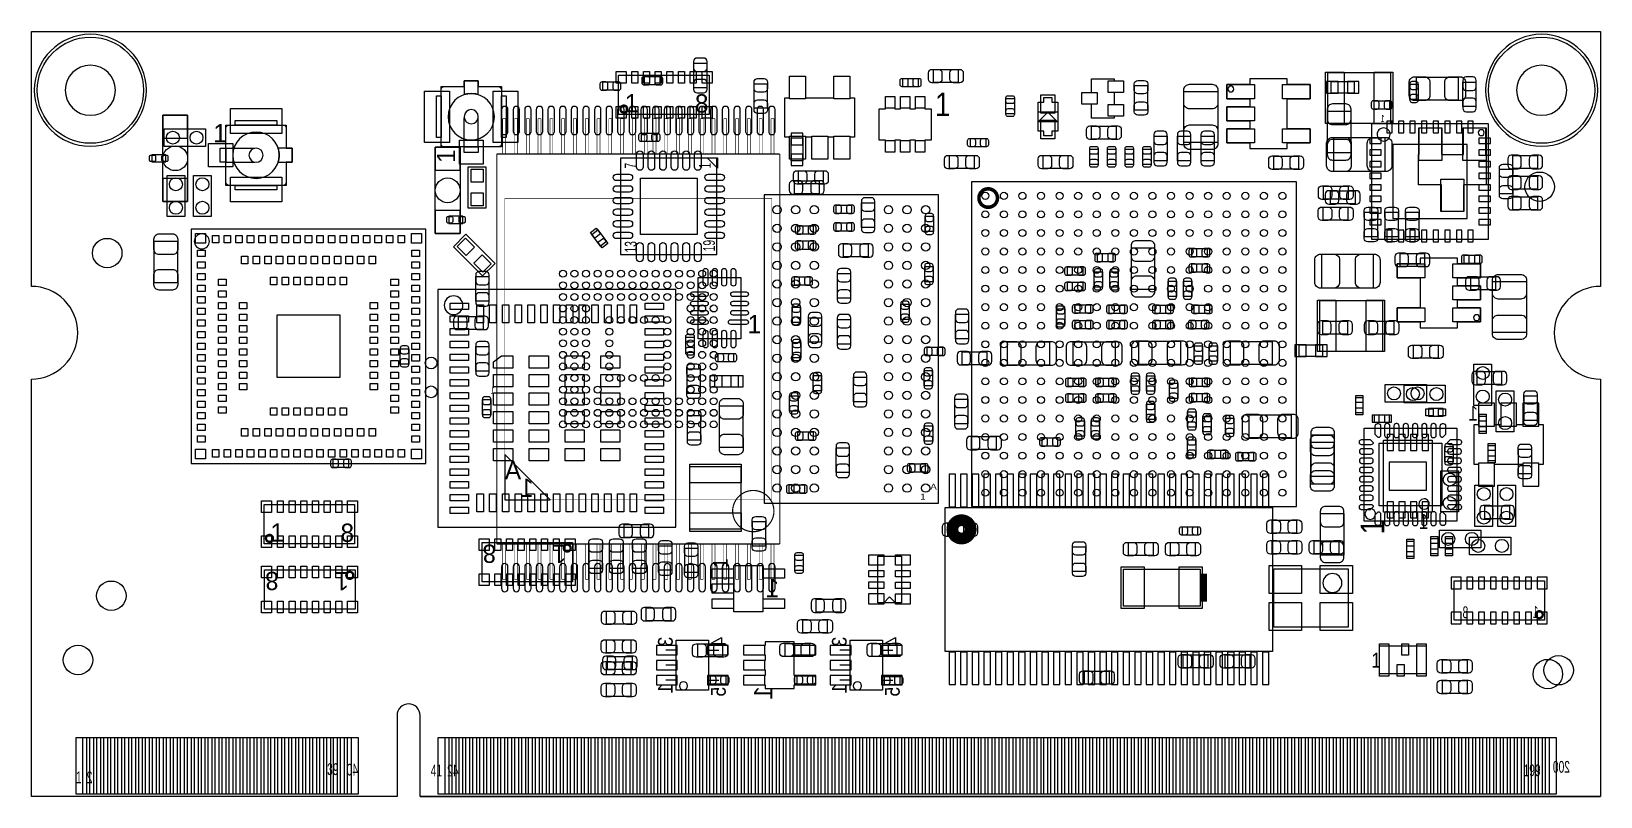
# Model space of a CAD drawing. Extents: x 7.2 to 74.8, y 34 to 67.
import ezdxf
from ezdxf.enums import TextEntityAlignment as Align

# ---------------------------------------------------------------- set-up
doc = ezdxf.new("R2010")
doc.units = 0
for name, color, linetype in [('BG_OUTLINE', 3, 'CONTINUOUS'), ('PG_ASSEMBLY_BOTTOM', 140, 'CONTINUOUS'), ('PG_ASSEMBLY_TOP', 140, 'CONTINUOUS'), ('PIN_BOTTOM', 2, 'CONTINUOUS'), ('PIN_TOP', 160, 'CONTINUOUS')]:
    doc.layers.add(name, color=color, linetype=linetype)

msp = doc.modelspace()

# ---------------------------------------------------------------- texts
at = {"layer": 'PG_ASSEMBLY_BOTTOM', "text_generation_flag": 2}
for s, height, width, p in [('1', 0.3048, 0.75, (65.496186, 63.07836)), ('1', 0.3048, 0.75, (27.164792, 51.369976)), ('1', 0.635, 0.88, (69.52107, 50.20437)), ('1', 0.635, 0.88, (67.39636, 45.53966)), ('8', 0.508, 0.65, (69.098922, 41.690036)), ('1', 0.508, 0.65, (72.118982, 41.700196)), ('40', 0.508, 0.65, (21.270468, 34.904426)), ('42', 0.508, 0.65, (25.600406, 34.864294)), ('200', 0.508, 0.65, (73.480422, 35.024314)), ('2', 0.508, 0.65, (9.830308, 34.574226))]:
    msp.add_text(s, height=height, dxfattribs=dict(at, width=width)).set_placement(p)
for s, p in [('A', (27.947366, 47.674276)), ('1', (28.539186, 46.913292)), ('1', (39.130986, 42.58056))]:
    msp.add_text(s, height=0.7874, dxfattribs=at).set_placement(p, align=Align.CENTER)
at = {"layer": 'PG_ASSEMBLY_BOTTOM', "text_generation_flag": 2, "width": 0.88}
for s, p in [('3', (34.826956, 40.676576)), ('4', (37.11321, 40.676576)), ('3', (42.319956, 40.676576)), ('4', (44.60621, 40.676576)), ('1', (34.826956, 38.644576)), ('5', (37.11321, 38.517576)), ('1', (42.319956, 38.644576)), ('5', (44.60621, 38.517576))]:
    msp.add_text(s, height=0.635, rotation=90, dxfattribs=at).set_placement(p, align=Align.CENTER)
at = {"layer": 'PG_ASSEMBLY_BOTTOM', "text_generation_flag": 2}
msp.add_text('1', height=0.7874, rotation=90, dxfattribs=at).set_placement((39.115492, 38.758876))
at = {"layer": 'PG_ASSEMBLY_TOP'}
for s, p in [('1', (32.76346, 63.497714)), ('8', (35.78352, 63.487808)), ('1', (15.036292, 62.203076)), ('1', (38.050724, 53.972206)), ('1', (17.496028, 44.988226)), ('8', (20.516088, 44.97832))]:
    msp.add_text(s, height=0.7874, dxfattribs=at).set_placement(p)
for s, height, width, p in [('1', 1.016, 0.875, (46.125892, 63.333376)), ('A', 0.254, 1.2, (45.927518, 47.234094)), ('1', 0.254, 1.2, (45.495718, 46.802294)), ('1', 0.635, 0.88, (64.923162, 39.560246)), ('39', 0.508, 0.65, (19.94027, 34.924238)), ('41', 0.508, 0.65, (24.40051, 34.864294)), ('199', 0.508, 0.65, (71.480426, 34.874454)), ('1', 0.508, 0.65, (9.120378, 34.574226))]:
    msp.add_text(s, height=height, dxfattribs=dict(at, width=width)).set_placement(p)
for s, rotation, p in [('1', 90, (25.455372, 61.314076)), ('8', 180, (27.222196, 44.859448)), ('1', 180, (30.242256, 44.849542)), ('8', 180, (17.8562, 43.684952)), ('1', 180, (20.87626, 43.675046))]:
    msp.add_text(s, height=0.7874, rotation=rotation, dxfattribs=at).set_placement(p)
for s, height, width, p in [('7', 0.508, 0.65, (33.269174, 61.072776)), ('1', 0.508, 0.65, (36.469574, 61.072776)), ('13', 0.508, 0.65, (33.269174, 57.453276)), ('19', 0.508, 0.65, (36.647374, 57.504076)), ('1', 1.016, 0.875, (65.47866, 45.3009)), ('1', 0.635, 0.88, (37.197792, 43.851576))]:
    msp.add_text(s, height=height, rotation=90, dxfattribs=dict(at, width=width)).set_placement(p)

# ---------------------------------------------------------------- linework, layer by layer
at = {"layer": 'BG_OUTLINE'}
msp.add_lwpolyline([(74.799952, 55.992776, 0.414214), (72.800972, 53.993796, 0.414214), (74.799952, 51.994816), (74.799952, 33.993836), (23.949152, 33.993836), (23.949152, 37.493956, 0.414214), (23.451312, 37.994336, 0.414214), (22.950932, 37.493956), (22.950932, 33.993836), (7.200392, 33.993836), (7.200392, 51.994816, 0.414214), (9.199372, 53.993796, 0.414214), (7.200392, 55.992776), (7.199884, 66.987928), (74.799952, 66.987928)], format="xyb", close=True, dxfattribs=at)
at = {"layer": 'PG_ASSEMBLY_BOTTOM'}
for points in [[(12.153392, 64.447928, 1), (7.326376, 64.447928, 1), (12.153392, 64.447928)], [(74.67346, 64.447928, 1), (69.846444, 64.447928, 1), (74.67346, 64.447928)], [(65.45199, 62.822836, 0.414292), (65.169288, 62.53988)], [(65.169288, 62.53988, 0.414093), (65.45199, 62.257178)], [(65.734692, 62.53988, 0.414286), (65.45199, 62.822836)], [(65.45199, 62.257178, 0.414088), (65.734692, 62.53988)], [(67.417696, 46.61027, 1.000103), (66.970656, 46.610016, 0.999897), (67.417696, 46.61027)], [(35.470592, 38.771576, 1), (35.114992, 38.771576, 1), (35.470592, 38.771576)], [(42.963592, 38.771576, 1), (42.607992, 38.771576, 1), (42.963592, 38.771576)]]:
    msp.add_lwpolyline(points, format="xyb", dxfattribs=at)
for points in [[(35.737292, 64.557402), (35.737292, 65.617598), (36.297108, 65.617598), (36.297108, 64.557402)], [(34.277046, 64.678814), (33.617154, 64.678814), (33.617154, 65.038986), (34.277046, 65.038986)], [(31.813246, 64.808862), (32.473138, 64.808862), (32.473138, 64.44869), (31.813246, 64.44869)], [(64.190118, 64.32804), (63.189866, 64.32804), (63.189866, 64.827912), (64.190118, 64.827912)], [(66.583306, 64.04483), (66.583306, 64.704722), (66.943478, 64.704722), (66.943478, 64.04483)], [(68.871084, 63.743078), (68.871084, 64.803274), (69.4309, 64.803274), (69.4309, 63.743078)], [(64.037718, 63.547498), (64.037718, 61.747654), (63.037466, 61.747654), (63.037466, 63.547498)], [(65.699132, 63.634874), (65.03924, 63.634874), (65.03924, 63.995046), (65.699132, 63.995046)], [(13.931392, 63.379096), (13.931392, 59.652916), (12.864592, 59.652916), (12.864592, 63.379096)], [(69.952108, 63.013082), (69.952108, 58.012838), (64.951864, 58.012838), (64.951864, 63.013082)], [(39.932864, 61.399674), (39.932864, 62.399926), (40.432736, 62.399926), (40.432736, 61.399674)], [(56.1213, 62.466474), (56.1213, 61.406278), (55.561484, 61.406278), (55.561484, 62.466474)], [(57.1373, 62.466474), (57.1373, 61.406278), (56.577484, 61.406278), (56.577484, 62.466474)], [(58.1533, 62.466474), (58.1533, 61.406278), (57.593484, 61.406278), (57.593484, 62.466474)], [(25.666192, 61.996066), (25.666192, 58.269886), (24.599392, 58.269886), (24.599392, 61.996066)], [(72.08393, 61.075824), (71.023734, 61.075824), (71.023734, 61.63564), (72.08393, 61.63564)], [(41.13149, 59.980068), (40.071294, 59.980068), (40.071294, 60.539884), (41.13149, 60.539884)], [(72.08393, 60.186824), (71.023734, 60.186824), (71.023734, 60.74664), (72.08393, 60.74664)], [(41.87444, 59.499246), (42.534332, 59.499246), (42.534332, 59.139074), (41.87444, 59.139074)], [(42.965878, 58.535062), (42.965878, 59.595258), (43.525694, 59.595258), (43.525694, 58.535062)], [(63.159894, 60.108084), (64.22009, 60.108084), (64.22009, 59.548268), (63.159894, 59.548268)], [(72.08393, 59.297824), (71.023734, 59.297824), (71.023734, 59.85764), (72.08393, 59.85764)], [(46.064678, 59.015122), (46.064678, 58.35523), (45.704506, 58.35523), (45.704506, 59.015122)], [(40.22344, 58.610246), (40.883332, 58.610246), (40.883332, 58.250074), (40.22344, 58.250074)], [(42.534332, 58.377074), (41.87444, 58.377074), (41.87444, 58.737246), (42.534332, 58.737246)], [(40.22344, 57.949846), (40.883332, 57.949846), (40.883332, 57.589674), (40.22344, 57.589674)], [(43.242484, 57.261252), (42.182288, 57.261252), (42.182288, 57.821068), (43.242484, 57.821068)], [(54.58587, 55.853838), (54.58587, 57.653682), (55.586122, 57.653682), (55.586122, 55.853838)], [(57.847738, 57.26049), (57.187846, 57.26049), (57.187846, 57.620662), (57.847738, 57.620662)], [(46.042072, 56.855106), (46.042072, 56.195214), (45.6819, 56.195214), (45.6819, 56.855106)], [(51.83124, 56.832246), (52.491132, 56.832246), (52.491132, 56.472074), (51.83124, 56.472074)], [(53.12664, 57.416446), (53.786532, 57.416446), (53.786532, 57.056274), (53.12664, 57.056274)], [(57.847738, 56.60009), (57.187846, 56.60009), (57.187846, 56.960262), (57.847738, 56.960262)], [(66.159888, 57.414668), (67.220084, 57.414668), (67.220084, 56.854852), (66.159888, 56.854852)], [(68.922646, 57.341262), (69.582538, 57.341262), (69.582538, 56.98109), (68.922646, 56.98109)], [(26.351484, 55.361078), (26.351484, 56.421274), (26.9113, 56.421274), (26.9113, 55.361078)], [(40.730932, 56.040274), (40.07104, 56.040274), (40.07104, 56.400446), (40.730932, 56.400446)], [(42.484294, 56.547258), (42.484294, 55.487062), (41.924478, 55.487062), (41.924478, 56.547258)], [(51.83124, 56.171846), (52.491132, 56.171846), (52.491132, 55.811674), (51.83124, 55.811674)], [(52.985162, 55.963566), (52.985162, 56.623458), (53.345334, 56.623458), (53.345334, 55.963566)], [(53.660294, 55.963566), (53.660294, 56.623458), (54.020466, 56.623458), (54.020466, 55.963566)], [(56.169306, 55.56123), (56.169306, 56.221122), (56.529478, 56.221122), (56.529478, 55.56123)], [(56.829706, 55.56123), (56.829706, 56.221122), (57.189878, 56.221122), (57.189878, 55.56123)], [(69.205094, 56.399684), (70.26529, 56.399684), (70.26529, 55.839868), (69.205094, 55.839868)], [(40.327072, 55.102506), (40.327072, 54.442614), (39.9669, 54.442614), (39.9669, 55.102506)], [(45.011086, 55.232046), (45.011086, 54.572154), (44.650914, 54.572154), (44.650914, 55.232046)], [(47.574708, 54.797198), (47.574708, 53.737002), (47.014892, 53.737002), (47.014892, 54.797198)], [(51.36261, 54.366414), (51.36261, 55.026306), (51.722782, 55.026306), (51.722782, 54.366414)], [(52.161948, 55.201312), (52.82184, 55.201312), (52.82184, 54.84114), (52.161948, 54.84114)], [(53.635656, 55.188612), (54.295548, 55.188612), (54.295548, 54.82844), (53.635656, 54.82844)], [(55.61584, 55.18658), (56.275732, 55.18658), (56.275732, 54.826408), (55.61584, 54.826408)], [(57.952132, 54.826408), (57.29224, 54.826408), (57.29224, 55.18658), (57.952132, 55.18658)], [(25.606502, 54.697884), (26.666698, 54.697884), (26.666698, 54.138068), (25.606502, 54.138068)], [(40.679878, 53.582062), (40.679878, 54.642258), (41.239694, 54.642258), (41.239694, 53.582062)], [(42.484294, 54.566058), (42.484294, 53.505862), (41.924478, 53.505862), (41.924478, 54.566058)], [(52.161948, 54.52618), (52.82184, 54.52618), (52.82184, 54.166008), (52.161948, 54.166008)], [(53.635656, 54.52618), (54.295548, 54.52618), (54.295548, 54.166008), (53.635656, 54.166008)], [(56.275732, 54.166008), (55.61584, 54.166008), (55.61584, 54.52618), (56.275732, 54.52618)], [(57.155588, 54.52618), (57.81548, 54.52618), (57.81548, 54.166008), (57.155588, 54.166008)], [(62.829694, 54.494684), (63.88989, 54.494684), (63.88989, 53.934868), (62.829694, 53.934868)], [(65.89649, 53.934868), (64.836294, 53.934868), (64.836294, 54.494684), (65.89649, 54.494684)], [(39.9923, 52.918614), (39.9923, 53.578506), (40.352472, 53.578506), (40.352472, 52.918614)], [(51.056286, 52.599082), (49.256442, 52.599082), (49.256442, 53.599334), (51.056286, 53.599334)], [(53.883814, 52.599082), (52.08397, 52.599082), (52.08397, 53.599334), (53.883814, 53.599334)], [(56.703722, 52.624482), (54.903878, 52.624482), (54.903878, 53.624734), (56.703722, 53.624734)], [(57.65673, 53.426106), (57.65673, 52.766214), (57.296558, 52.766214), (57.296558, 53.426106)], [(58.29173, 53.426106), (58.29173, 52.766214), (57.931558, 52.766214), (57.931558, 53.426106)], [(58.855864, 53.621686), (60.655708, 53.621686), (60.655708, 52.621434), (58.855864, 52.621434)], [(62.821312, 52.973224), (61.82106, 52.973224), (61.82106, 53.473096), (62.821312, 53.473096)], [(23.092918, 52.646326), (23.092918, 53.306218), (23.45309, 53.306218), (23.45309, 52.646326)], [(26.351484, 52.338478), (26.351484, 53.398674), (26.9113, 53.398674), (26.9113, 52.338478)], [(46.443646, 53.007514), (45.783754, 53.007514), (45.783754, 53.367686), (46.443646, 53.367686)], [(48.358298, 52.615592), (47.298102, 52.615592), (47.298102, 53.175408), (48.358298, 53.175408)], [(41.241472, 52.156106), (41.241472, 51.496214), (40.8813, 51.496214), (40.8813, 52.156106)], [(42.620692, 51.019202), (42.620692, 52.079398), (43.180508, 52.079398), (43.180508, 51.019202)], [(45.6565, 51.699414), (45.6565, 52.359306), (46.016672, 52.359306), (46.016672, 51.699414)], [(54.5719, 51.470814), (54.5719, 52.130706), (54.932072, 52.130706), (54.932072, 51.470814)], [(55.2323, 51.470814), (55.2323, 52.130706), (55.592472, 52.130706), (55.592472, 51.470814)], [(69.476874, 52.319682), (70.53707, 52.319682), (70.53707, 51.759866), (69.476874, 51.759866)], [(51.862482, 52.032408), (52.522374, 52.032408), (52.522374, 51.672236), (51.862482, 51.672236)], [(53.82006, 51.672236), (53.160168, 51.672236), (53.160168, 52.032408), (53.82006, 52.032408)], [(56.583072, 51.825906), (56.583072, 51.166014), (56.2229, 51.166014), (56.2229, 51.825906)], [(57.19064, 52.031646), (57.850532, 52.031646), (57.850532, 51.671474), (57.19064, 51.671474)], [(67.29603, 50.99558), (65.51803, 50.99558), (65.51803, 51.75758), (67.29603, 51.75758)], [(26.989278, 51.115722), (26.989278, 50.45583), (26.629106, 50.45583), (26.629106, 51.115722)], [(39.8653, 50.620168), (39.8653, 51.28006), (40.225472, 51.28006), (40.225472, 50.620168)], [(47.536608, 51.126898), (47.536608, 50.066702), (46.976792, 50.066702), (46.976792, 51.126898)], [(51.862482, 51.357276), (52.522374, 51.357276), (52.522374, 50.997104), (51.862482, 50.997104)], [(53.82006, 50.997104), (53.160168, 50.997104), (53.160168, 51.357276), (53.82006, 51.357276)], [(55.592472, 50.911506), (55.592472, 50.251614), (55.2323, 50.251614), (55.2323, 50.911506)], [(57.19064, 51.371246), (57.850532, 51.371246), (57.850532, 51.011074), (57.19064, 51.011074)], [(69.342254, 48.321214), (69.545454, 48.321214), (69.545454, 47.381414), (70.231254, 47.381414), (70.231254, 48.321214), (71.450454, 48.321214), (71.450454, 47.381414), (72.136254, 47.381414), (72.136254, 48.321214), (72.339454, 48.321214), (72.339454, 50.023014), (72.136254, 50.023014), (72.136254, 50.962814), (71.450454, 50.962814), (71.450454, 50.023014), (71.183754, 50.023014), (71.183754, 50.962814), (70.497954, 50.962814), (70.497954, 50.023014), (70.231254, 50.023014), (70.231254, 50.962814), (69.545454, 50.962814), (69.545454, 50.023014), (69.342254, 50.023014)], [(52.559712, 50.200306), (52.559712, 49.540414), (52.19954, 49.540414), (52.19954, 50.200306)], [(53.220112, 50.200306), (53.220112, 49.540414), (52.85994, 49.540414), (52.85994, 50.200306)], [(57.0103, 49.921414), (57.0103, 50.581306), (57.370472, 50.581306), (57.370472, 49.921414)], [(58.028586, 50.380646), (58.028586, 49.720754), (57.668414, 49.720754), (57.668414, 50.380646)], [(58.646314, 49.644554), (58.646314, 50.304446), (59.006486, 50.304446), (59.006486, 49.644554)], [(59.666378, 50.461926), (61.466222, 50.461926), (61.466222, 49.461674), (59.666378, 49.461674)], [(65.0621, 50.45456), (65.69202, 50.45456), (65.69202, 50.12436), (65.0621, 50.12436)], [(40.22344, 49.720246), (40.883332, 49.720246), (40.883332, 49.360074), (40.22344, 49.360074)], [(45.666914, 49.314354), (45.666914, 49.974246), (46.027086, 49.974246), (46.027086, 49.314354)], [(48.764698, 48.957992), (47.704502, 48.957992), (47.704502, 49.517808), (48.764698, 49.517808)], [(50.749454, 49.468786), (51.409346, 49.468786), (51.409346, 49.108614), (50.749454, 49.108614)], [(57.00522, 48.714914), (57.00522, 49.374806), (57.365392, 49.374806), (57.365392, 48.714914)], [(62.326774, 47.791878), (62.326774, 49.591722), (63.327026, 49.591722), (63.327026, 47.791878)], [(65.444116, 46.260258), (65.444116, 49.360074), (67.544188, 49.360074), (67.544188, 46.260258)], [(27.594814, 48.741584), (27.594814, 46.790356), (29.545788, 46.790356)], [(42.433494, 49.028858), (42.433494, 47.968662), (41.873678, 47.968662), (41.873678, 49.028858)], [(57.979564, 48.929036), (58.639456, 48.929036), (58.639456, 48.568864), (57.979564, 48.568864)], [(59.844686, 48.469804), (59.184794, 48.469804), (59.184794, 48.829976), (59.844686, 48.829976)], [(68.44411, 49.084738), (68.44411, 48.424846), (68.083938, 48.424846), (68.083938, 49.084738)], [(20.205954, 48.541686), (20.865846, 48.541686), (20.865846, 48.181514), (20.205954, 48.181514)], [(45.04944, 48.348646), (45.709332, 48.348646), (45.709332, 47.988474), (45.04944, 47.988474)], [(67.91833, 46.26864), (67.91833, 48.04664), (68.68033, 48.04664), (68.68033, 46.26864)], [(40.502332, 47.074074), (39.84244, 47.074074), (39.84244, 47.434246), (40.502332, 47.434246)], [(60.66917, 46.45787), (60.66917, 40.25773), (46.56963, 40.25773), (46.56963, 46.45787)], [(62.732666, 44.399454), (62.732666, 46.199298), (63.732918, 46.199298), (63.732918, 44.399454)], [(69.814694, 46.531784), (70.87489, 46.531784), (70.87489, 45.971968), (69.814694, 45.971968)], [(33.79089, 45.171868), (32.730694, 45.171868), (32.730694, 45.731684), (33.79089, 45.731684)], [(67.85737, 45.48632), (69.63537, 45.48632), (69.63537, 44.72432), (67.85737, 44.72432)], [(72.39, 41.599612), (68.490084, 41.599612), (68.490084, 43.29938), (72.39, 43.29938)], [(34.743898, 41.579292), (33.683702, 41.579292), (33.683702, 42.139108), (34.743898, 42.139108)], [(42.069512, 41.950132), (41.009316, 41.950132), (41.009316, 42.509948), (42.069512, 42.509948)], [(38.808152, 40.661336), (38.808152, 40.514016), (37.875972, 40.514016), (37.875972, 40.107616), (38.808152, 40.107616), (38.808152, 39.863776), (37.875972, 39.863776), (37.875972, 39.457376), (38.808152, 39.457376), (38.808152, 39.211758), (37.875972, 39.211758), (37.875972, 38.807136), (38.808152, 38.807136), (38.808152, 38.659816), (40.057832, 38.659816), (40.057832, 38.807136), (40.990012, 38.807136), (40.990012, 39.213536), (40.057832, 39.213536), (40.057832, 40.107616), (40.990012, 40.107616), (40.990012, 40.514016), (40.057832, 40.514016), (40.057832, 40.661336)], [(32.019494, 40.039544), (33.07969, 40.039544), (33.07969, 39.479728), (32.019494, 39.479728)]]:
    msp.add_lwpolyline(points, close=True, dxfattribs=at)
for points, const_width in [([(27.503882, 61.69787), (27.503882, 63.22187)], 0.0254), ([(27.503882, 63.22187), (27.630882, 63.22187)], 0.0254), ([(27.630882, 63.22187), (27.630882, 61.69787)], 0.0254), ([(28.011882, 61.69787), (28.011882, 63.22187)], 0.0254), ([(28.011882, 63.22187), (28.138882, 63.22187)], 0.0254), ([(28.138882, 63.22187), (28.138882, 61.69787)], 0.0254), ([(28.519882, 61.69787), (28.519882, 63.22187)], 0.0254), ([(28.519882, 63.22187), (28.646882, 63.22187)], 0.0254), ([(28.646882, 63.22187), (28.646882, 61.69787)], 0.0254), ([(29.027882, 61.69787), (29.027882, 63.22187)], 0.0254), ([(29.027882, 63.22187), (29.154882, 63.22187)], 0.0254), ([(29.154882, 63.22187), (29.154882, 61.69787)], 0.0254), ([(29.535882, 61.69787), (29.535882, 63.22187)], 0.0254), ([(29.535882, 63.22187), (29.662882, 63.22187)], 0.0254), ([(29.662882, 63.22187), (29.662882, 61.69787)], 0.0254), ([(30.043882, 61.69787), (30.043882, 63.22187)], 0.0254), ([(30.043882, 63.22187), (30.170882, 63.22187)], 0.0254), ([(30.170882, 63.22187), (30.170882, 61.69787)], 0.0254), ([(30.551882, 61.69787), (30.551882, 63.22187)], 0.0254), ([(30.551882, 63.22187), (30.678882, 63.22187)], 0.0254), ([(30.678882, 63.22187), (30.678882, 61.69787)], 0.0254), ([(31.059882, 61.69787), (31.059882, 63.22187)], 0.0254), ([(31.059882, 63.22187), (31.186882, 63.22187)], 0.0254), ([(31.186882, 63.22187), (31.186882, 61.69787)], 0.0254), ([(31.567882, 61.69787), (31.567882, 63.22187)], 0.0254), ([(31.567882, 63.22187), (31.694882, 63.22187)], 0.0254), ([(31.694882, 63.22187), (31.694882, 61.69787)], 0.0254), ([(32.075882, 61.69787), (32.075882, 63.22187)], 0.0254), ([(32.075882, 63.22187), (32.202882, 63.22187)], 0.0254), ([(32.202882, 63.22187), (32.202882, 61.69787)], 0.0254), ([(32.583882, 61.69787), (32.583882, 63.22187)], 0.0254), ([(32.583882, 63.22187), (32.710882, 63.22187)], 0.0254), ([(32.710882, 63.22187), (32.710882, 61.69787)], 0.0254), ([(33.091882, 61.69787), (33.091882, 63.22187)], 0.0254), ([(33.091882, 63.22187), (33.218882, 63.22187)], 0.0254), ([(33.218882, 63.22187), (33.218882, 61.69787)], 0.0254), ([(33.599882, 61.69787), (33.599882, 63.22187)], 0.0254), ([(33.599882, 63.22187), (33.726882, 63.22187)], 0.0254), ([(33.726882, 63.22187), (33.726882, 61.69787)], 0.0254), ([(33.980882, 61.69787), (33.980882, 63.22187)], 0.0254), ([(33.980882, 63.22187), (34.107882, 63.22187)], 0.0254), ([(34.107882, 63.22187), (34.107882, 61.69787)], 0.0254), ([(34.488882, 61.69787), (34.488882, 63.22187)], 0.0254), ([(34.488882, 63.22187), (34.615882, 63.22187)], 0.0254), ([(34.615882, 63.22187), (34.615882, 61.69787)], 0.0254), ([(34.996882, 61.69787), (34.996882, 63.22187)], 0.0254), ([(34.996882, 63.22187), (35.123882, 63.22187)], 0.0254), ([(35.123882, 63.22187), (35.123882, 61.69787)], 0.0254), ([(35.504882, 61.69787), (35.504882, 63.22187)], 0.0254), ([(35.504882, 63.22187), (35.631882, 63.22187)], 0.0254), ([(35.631882, 63.22187), (35.631882, 61.69787)], 0.0254), ([(36.012882, 61.69787), (36.012882, 63.22187)], 0.0254), ([(36.012882, 63.22187), (36.139882, 63.22187)], 0.0254), ([(36.139882, 63.22187), (36.139882, 61.69787)], 0.0254), ([(36.520882, 61.69787), (36.520882, 63.22187)], 0.0254), ([(36.520882, 63.22187), (36.647882, 63.22187)], 0.0254), ([(36.647882, 63.22187), (36.647882, 61.69787)], 0.0254), ([(37.028882, 61.69787), (37.028882, 63.22187)], 0.0254), ([(37.028882, 63.22187), (37.155882, 63.22187)], 0.0254), ([(37.155882, 63.22187), (37.155882, 61.69787)], 0.0254), ([(37.536882, 61.69787), (37.536882, 63.22187)], 0.0254), ([(37.536882, 63.22187), (37.663882, 63.22187)], 0.0254), ([(37.663882, 63.22187), (37.663882, 61.69787)], 0.0254), ([(38.044882, 61.69787), (38.044882, 63.22187)], 0.0254), ([(38.044882, 63.22187), (38.171882, 63.22187)], 0.0254), ([(38.171882, 63.22187), (38.171882, 61.69787)], 0.0254), ([(38.552882, 61.69787), (38.552882, 63.22187)], 0.0254), ([(38.552882, 63.22187), (38.679882, 63.22187)], 0.0254), ([(38.679882, 63.22187), (38.679882, 61.69787)], 0.0254), ([(39.060882, 61.69787), (39.060882, 63.22187)], 0.0254), ([(39.060882, 63.22187), (39.187882, 63.22187)], 0.0254), ([(39.187882, 63.22187), (39.187882, 61.69787)], 0.0254), ([(39.441882, 61.69787), (27.249882, 61.69787)], 0.0508), ([(27.249882, 61.69787), (27.249882, 44.88307)], 0.0508), ([(39.441882, 44.88307), (39.441882, 61.69787)], 0.0508), ([(39.095934, 46.790356), (39.095934, 59.790584), (27.59583, 59.790584), (27.59583, 46.790356), (39.095934, 46.790356)], 0.0254), ([(27.249882, 44.88307), (39.441882, 44.88307)], 0.0508), ([(27.503882, 43.35907), (27.503882, 44.88307)], 0.0254), ([(27.630882, 44.88307), (27.630882, 43.35907)], 0.0254), ([(28.011882, 43.35907), (28.011882, 44.88307)], 0.0254), ([(28.138882, 44.88307), (28.138882, 43.35907)], 0.0254), ([(28.519882, 43.35907), (28.519882, 44.88307)], 0.0254), ([(28.646882, 44.88307), (28.646882, 43.35907)], 0.0254), ([(29.027882, 43.35907), (29.027882, 44.88307)], 0.0254), ([(29.154882, 44.88307), (29.154882, 43.35907)], 0.0254), ([(29.535882, 43.35907), (29.535882, 44.88307)], 0.0254), ([(29.662882, 44.88307), (29.662882, 43.35907)], 0.0254), ([(30.043882, 43.35907), (30.043882, 44.88307)], 0.0254), ([(30.170882, 44.88307), (30.170882, 43.35907)], 0.0254), ([(30.551882, 43.35907), (30.551882, 44.88307)], 0.0254), ([(30.678882, 44.88307), (30.678882, 43.35907)], 0.0254), ([(31.059882, 43.35907), (31.059882, 44.88307)], 0.0254), ([(31.186882, 44.88307), (31.186882, 43.35907)], 0.0254), ([(31.567882, 43.35907), (31.567882, 44.88307)], 0.0254), ([(31.694882, 44.88307), (31.694882, 43.35907)], 0.0254), ([(32.075882, 43.35907), (32.075882, 44.88307)], 0.0254), ([(32.202882, 44.88307), (32.202882, 43.35907)], 0.0254), ([(32.583882, 43.35907), (32.583882, 44.88307)], 0.0254), ([(32.710882, 44.88307), (32.710882, 43.35907)], 0.0254), ([(32.964882, 43.35907), (32.964882, 44.88307)], 0.0254), ([(33.091882, 44.88307), (33.091882, 43.35907)], 0.0254), ([(33.472882, 43.35907), (33.472882, 44.88307)], 0.0254), ([(33.599882, 44.88307), (33.599882, 43.35907)], 0.0254), ([(33.980882, 43.35907), (33.980882, 44.88307)], 0.0254), ([(34.107882, 44.88307), (34.107882, 43.35907)], 0.0254), ([(34.488882, 43.35907), (34.488882, 44.88307)], 0.0254), ([(34.615882, 44.88307), (34.615882, 43.35907)], 0.0254), ([(34.996882, 43.35907), (34.996882, 44.88307)], 0.0254), ([(35.123882, 44.88307), (35.123882, 43.35907)], 0.0254), ([(35.504882, 43.35907), (35.504882, 44.88307)], 0.0254), ([(35.631882, 44.88307), (35.631882, 43.35907)], 0.0254), ([(36.012882, 43.35907), (36.012882, 44.88307)], 0.0254), ([(36.139882, 44.88307), (36.139882, 43.35907)], 0.0254), ([(36.520882, 43.35907), (36.520882, 44.88307)], 0.0254), ([(36.647882, 44.88307), (36.647882, 43.35907)], 0.0254), ([(37.028882, 43.35907), (37.028882, 44.88307)], 0.0254), ([(37.155882, 44.88307), (37.155882, 43.35907)], 0.0254), ([(37.536882, 43.35907), (37.536882, 44.88307)], 0.0254), ([(37.663882, 44.88307), (37.663882, 43.35907)], 0.0254), ([(38.044882, 43.35907), (38.044882, 44.88307)], 0.0254), ([(38.171882, 44.88307), (38.171882, 43.35907)], 0.0254), ([(38.552882, 43.35907), (38.552882, 44.88307)], 0.0254), ([(38.679882, 44.88307), (38.679882, 43.35907)], 0.0254), ([(39.060882, 43.35907), (39.060882, 44.88307)], 0.0254), ([(39.187882, 44.88307), (39.187882, 43.35907)], 0.0254), ([(27.630882, 43.35907), (27.503882, 43.35907)], 0.0254), ([(28.138882, 43.35907), (28.011882, 43.35907)], 0.0254), ([(28.646882, 43.35907), (28.519882, 43.35907)], 0.0254), ([(29.154882, 43.35907), (29.027882, 43.35907)], 0.0254), ([(29.662882, 43.35907), (29.535882, 43.35907)], 0.0254), ([(30.170882, 43.35907), (30.043882, 43.35907)], 0.0254), ([(30.678882, 43.35907), (30.551882, 43.35907)], 0.0254), ([(31.186882, 43.35907), (31.059882, 43.35907)], 0.0254), ([(31.694882, 43.35907), (31.567882, 43.35907)], 0.0254), ([(32.202882, 43.35907), (32.075882, 43.35907)], 0.0254), ([(32.710882, 43.35907), (32.583882, 43.35907)], 0.0254), ([(33.091882, 43.35907), (32.964882, 43.35907)], 0.0254), ([(33.599882, 43.35907), (33.472882, 43.35907)], 0.0254), ([(34.107882, 43.35907), (33.980882, 43.35907)], 0.0254), ([(34.615882, 43.35907), (34.488882, 43.35907)], 0.0254), ([(35.123882, 43.35907), (34.996882, 43.35907)], 0.0254), ([(35.631882, 43.35907), (35.504882, 43.35907)], 0.0254), ([(36.139882, 43.35907), (36.012882, 43.35907)], 0.0254), ([(36.647882, 43.35907), (36.520882, 43.35907)], 0.0254), ([(37.155882, 43.35907), (37.028882, 43.35907)], 0.0254), ([(37.663882, 43.35907), (37.536882, 43.35907)], 0.0254), ([(38.171882, 43.35907), (38.044882, 43.35907)], 0.0254), ([(38.679882, 43.35907), (38.552882, 43.35907)], 0.0254), ([(39.187882, 43.35907), (39.060882, 43.35907)], 0.0254)]:
    msp.add_lwpolyline(points, dxfattribs=dict(at, const_width=const_width))
for points, const_width in [([(39.187882, 46.30547, 1), (37.409882, 46.30547, 1), (39.187882, 46.30547)], 0.0508), ([(47.663608, 45.5168, 1), (46.875192, 45.5168, 1), (47.663608, 45.5168)], 0.508), ([(72.310244, 41.839388, 0.999874), (72.009762, 41.839642, 1.000126), (72.310244, 41.839388)], 0.100076)]:
    msp.add_lwpolyline(points, format="xyb", dxfattribs=dict(at, const_width=const_width))
for points in [[(34.973768, 38.585394), (34.973768, 40.735504), (36.373816, 40.735504), (36.373816, 38.585394), (34.973768, 38.585394)], [(42.466768, 38.585394), (42.466768, 40.735504), (43.866816, 40.735504), (43.866816, 38.585394), (42.466768, 38.585394)], [(34.987992, 40.310816), (34.530792, 40.310816)], [(36.359592, 40.310816), (36.816792, 40.310816)], [(42.480992, 40.310816), (42.023792, 40.310816)], [(43.852592, 40.310816), (44.309792, 40.310816)], [(34.987992, 39.660576), (34.530792, 39.660576)], [(42.480992, 39.660576), (42.023792, 39.660576)], [(34.987992, 39.010336), (34.530792, 39.010336)], [(36.359592, 39.010336), (36.816792, 39.010336)], [(42.480992, 39.010336), (42.023792, 39.010336)], [(43.852592, 39.010336), (44.309792, 39.010336)]]:
    msp.add_lwpolyline(points, dxfattribs=at)
at = {"layer": 'PG_ASSEMBLY_TOP'}
for points in [[(12.153392, 64.447928, 1), (7.326376, 64.447928, 1), (12.153392, 64.447928)], [(74.67346, 64.447928, 1), (69.846444, 64.447928, 1), (74.67346, 64.447928)], [(26.448766, 64.607948), (27.321764, 64.607948, -0.414214), (27.448764, 64.480948), (27.448764, 62.135004, -0.414214), (27.321764, 62.008004), (24.97582, 62.008004, -0.414214), (24.84882, 62.135004), (24.84882, 64.480948, -0.414214), (24.97582, 64.607948)], [(27.14879, 63.307976, 1), (25.148794, 63.307976, 1), (27.14879, 63.307976)], [(25.848818, 64.261746, -0.076601), (26.148792, 64.307974)], [(26.148792, 64.307974, -0.076974), (26.448766, 64.261746)], [(58.995056, 64.501776, 1), (58.741056, 64.501776, 1), (58.995056, 64.501776)], [(26.453592, 63.307976, 1), (25.843992, 63.307976, 1), (26.453592, 63.307976)], [(18.177764, 61.348112), (18.177764, 60.475114, -0.414214), (18.050764, 60.348114), (15.70482, 60.348114, -0.414214), (15.57782, 60.475114), (15.57782, 62.821058, -0.414214), (15.70482, 62.948058), (18.050764, 62.948058, -0.414214), (18.177764, 62.821058)], [(17.87779, 61.648086, 1), (15.877794, 61.648086, 1), (17.87779, 61.648086)], [(69.785992, 62.622176, 1), (69.531992, 62.622176, 1), (69.785992, 62.622176)], [(17.182592, 61.648086, 1), (16.572992, 61.648086, 1), (17.182592, 61.648086)], [(17.831562, 61.94806, -0.076601), (17.87779, 61.648086)], [(17.87779, 61.648086, -0.076974), (17.831562, 61.348112)], [(14.866366, 57.934606, 1), (14.215618, 57.934606, 1), (14.866366, 57.934606)], [(25.788112, 55.179976, 1), (24.985472, 55.179976, 1), (25.788112, 55.179976)], [(69.585586, 54.64556, 1), (69.331586, 54.64556, 1), (69.585586, 54.64556)], [(65.108836, 46.176438, 1.000096), (64.650112, 46.176438, 0.999904), (65.108836, 46.176438)], [(63.655448, 43.2054, 1), (62.836552, 43.2054, 1), (63.655448, 43.2054)], [(23.451312, 37.994336, 0.414214), (22.950932, 37.493956)], [(23.949152, 37.493956, 0.414214), (23.451312, 37.994336)]]:
    msp.add_lwpolyline(points, format="xyb", dxfattribs=at)
for points in [[(10.819384, 64.447928, 1), (8.660384, 64.447928, 1)], [(73.339452, 64.447928, 1), (71.180452, 64.447928, 1)]]:
    msp.add_lwpolyline(points, format="xyb", close=True, dxfattribs=at)
for points in [[(32.493458, 63.397892), (32.493458, 65.09766), (36.393374, 65.09766), (36.393374, 63.397892)], [(39.661592, 64.123316), (39.864792, 64.123316), (39.864792, 65.063116), (40.550592, 65.063116), (40.550592, 64.123316), (41.769792, 64.123316), (41.769792, 65.063116), (42.455592, 65.063116), (42.455592, 64.123316), (42.658792, 64.123316), (42.658792, 62.421516), (42.455592, 62.421516), (42.455592, 61.481716), (41.769792, 61.481716), (41.769792, 62.421516), (41.503092, 62.421516), (41.503092, 61.481716), (40.817292, 61.481716), (40.817292, 62.421516), (40.550592, 62.421516), (40.550592, 61.481716), (39.864792, 61.481716), (39.864792, 62.421516), (39.661592, 62.421516)], [(44.741846, 64.60109), (44.741846, 64.961262), (45.401738, 64.961262), (45.401738, 64.60109)], [(46.065694, 64.780668), (46.065694, 65.340484), (47.12589, 65.340484), (47.12589, 64.780668)], [(52.861972, 63.244476), (52.861972, 63.84544), (52.45227, 63.84544), (52.45227, 64.345312), (52.861972, 64.345312), (52.861972, 64.946276), (53.842412, 64.946276), (53.842412, 64.853312), (54.252114, 64.853312), (54.252114, 64.35344), (53.842412, 64.35344), (53.842412, 63.837312), (54.252114, 63.837312), (54.252114, 63.33744), (53.842412, 63.33744), (53.842412, 63.244476)], [(59.693556, 64.9351), (59.693556, 64.689736), (58.69686, 64.689736), (58.69686, 64.080136), (59.693556, 64.080136), (59.693556, 63.739776), (58.69686, 63.739776), (58.69686, 63.130176), (59.693556, 63.130176), (59.693556, 62.789816), (58.69686, 62.789816), (58.69686, 62.180216), (59.693556, 62.180216), (59.693556, 61.934852), (61.293756, 61.934852), (61.293756, 62.180216), (62.290452, 62.180216), (62.290452, 62.789816), (61.293756, 62.789816), (61.293756, 64.080136), (62.290452, 64.080136), (62.290452, 64.689736), (61.293756, 64.689736), (61.293756, 64.9351)], [(63.051182, 63.020702), (63.051182, 65.220596), (65.751202, 65.220596), (65.751202, 63.020702)], [(66.867278, 64.015874), (66.867278, 65.016126), (68.667122, 65.016126), (68.667122, 64.015874)], [(24.650192, 64.209676), (24.84882, 64.209676), (24.84882, 64.607948), (25.848818, 64.607948), (25.848818, 64.857376), (26.448766, 64.857376), (26.448766, 64.607948), (27.448764, 64.607948), (27.448764, 64.209676), (27.647392, 64.209676), (27.647392, 62.406276), (27.448764, 62.406276), (27.448764, 62.008004), (26.448766, 62.008004), (26.448766, 61.758576), (25.848818, 61.758576), (25.848818, 62.008004), (24.84882, 62.008004), (24.84882, 62.406276), (24.650192, 62.406276)], [(38.9001, 63.669672), (38.340284, 63.669672), (38.340284, 64.729868), (38.9001, 64.729868)], [(54.723284, 64.650874), (55.2831, 64.650874), (55.2831, 63.590678), (54.723284, 63.590678)], [(56.849518, 64.39916), (58.30951, 64.39916), (58.30951, 62.199012), (56.849518, 62.199012)], [(45.968158, 62.302898), (45.693076, 62.302898), (45.693076, 61.77788), (45.29328, 61.77788), (45.29328, 62.302898), (45.043344, 62.302898), (45.043344, 61.77788), (44.64304, 61.77788), (44.64304, 62.302898), (44.393104, 62.302898), (44.393104, 61.77788), (43.993308, 61.77788), (43.993308, 62.302898), (43.718226, 62.302898), (43.718226, 63.652654), (43.993308, 63.652654), (43.993308, 64.177672), (44.393104, 64.177672), (44.393104, 63.652654), (44.64304, 63.652654), (44.64304, 64.177672), (45.043344, 64.177672), (45.043344, 63.652654), (45.29328, 63.652654), (45.29328, 64.177672), (45.693076, 64.177672), (45.693076, 63.652654), (45.968158, 63.652654)], [(49.184306, 64.095122), (49.544478, 64.095122), (49.544478, 63.43523), (49.184306, 63.43523)], [(51.159918, 64.132968), (51.159918, 63.93307), (51.414934, 63.93307), (51.414934, 62.682882), (51.159918, 62.682882), (51.159918, 62.482984), (50.820066, 62.482984), (50.820066, 62.682882), (50.56505, 62.682882), (50.56505, 63.93307), (50.820066, 63.93307), (50.820066, 64.132968)], [(17.779492, 63.146686), (17.779492, 62.948058), (18.177764, 62.948058), (18.177764, 61.94806), (18.427192, 61.94806), (18.427192, 61.348112), (18.177764, 61.348112), (18.177764, 60.348114), (17.779492, 60.348114), (17.779492, 60.149486), (15.976092, 60.149486), (15.976092, 60.348114), (15.57782, 60.348114), (15.57782, 61.348112), (15.328392, 61.348112), (15.328392, 61.94806), (15.57782, 61.94806), (15.57782, 62.948058), (15.976092, 62.948058), (15.976092, 63.146686)], [(52.872894, 62.342268), (52.872894, 62.902084), (53.93309, 62.902084), (53.93309, 62.342268)], [(12.915392, 62.024006), (12.915392, 62.786006), (14.693392, 62.786006), (14.693392, 62.024006)], [(34.149538, 62.599062), (34.149538, 62.23889), (33.489646, 62.23889), (33.489646, 62.599062)], [(48.310546, 62.371986), (48.310546, 62.011814), (47.650654, 62.011814), (47.650654, 62.371986)], [(65.50406, 62.411356), (65.50406, 60.951364), (63.303912, 60.951364), (63.303912, 62.411356)], [(69.874384, 60.37199), (68.889372, 60.37199), (68.889372, 59.221878), (67.939412, 59.221878), (67.939412, 60.37199), (66.9544, 60.37199), (66.9544, 61.671962), (66.989452, 61.671962), (66.989452, 62.822074), (67.939412, 62.822074), (67.939412, 61.671962), (68.889372, 61.671962), (68.889372, 62.822074), (69.839332, 62.822074), (69.839332, 61.671962), (69.874384, 61.671962)], [(12.991592, 61.361066), (12.991592, 61.670946), (12.381992, 61.670946), (12.381992, 61.361066)], [(36.307776, 61.542168), (36.757864, 61.542168), (36.757864, 61.09208)], [(46.754288, 61.071252), (46.754288, 61.631068), (47.814484, 61.631068), (47.814484, 61.071252)], [(51.85029, 61.632084), (51.85029, 61.072268), (50.790094, 61.072268), (50.790094, 61.632084)], [(53.151278, 61.25083), (52.791106, 61.25083), (52.791106, 61.910722), (53.151278, 61.910722)], [(53.913278, 61.25083), (53.553106, 61.25083), (53.553106, 61.910722), (53.913278, 61.910722)], [(54.675278, 61.25083), (54.315106, 61.25083), (54.315106, 61.910722), (54.675278, 61.910722)], [(55.437278, 61.25083), (55.077106, 61.25083), (55.077106, 61.910722), (55.437278, 61.910722)], [(61.78169, 61.606684), (61.78169, 61.046868), (60.721494, 61.046868), (60.721494, 61.606684)], [(26.783792, 59.370976), (26.021792, 59.370976), (26.021792, 61.148976), (26.783792, 61.148976)], [(40.249094, 60.411868), (40.249094, 60.971684), (41.30929, 60.971684), (41.30929, 60.411868)], [(70.447916, 61.04509), (71.007732, 61.04509), (71.007732, 59.984894), (70.447916, 59.984894)], [(13.804392, 59.001406), (13.042392, 59.001406), (13.042392, 60.779406), (13.804392, 60.779406)], [(14.185392, 60.779406), (14.947392, 60.779406), (14.947392, 59.001406), (14.185392, 59.001406)], [(61.694314, 46.496224), (61.694314, 60.496196), (47.694342, 60.496196), (47.694342, 46.496224)], [(63.92291, 60.314586), (63.92291, 59.75477), (62.862714, 59.75477), (62.862714, 60.314586)], [(25.183592, 59.017916), (25.183592, 58.708036), (25.793192, 58.708036), (25.793192, 59.017916)], [(63.914528, 59.405012), (63.914528, 58.845196), (62.854332, 58.845196), (62.854332, 59.405012)], [(65.1891, 58.129678), (64.629284, 58.129678), (64.629284, 59.189874), (65.1891, 59.189874)], [(66.0781, 58.129678), (65.518284, 58.129678), (65.518284, 59.189874), (66.0781, 59.189874)], [(66.9671, 58.129678), (66.407284, 58.129678), (66.407284, 59.189874), (66.9671, 59.189874)], [(14.088364, 48.363378), (24.18842, 48.363378), (24.18842, 58.463434), (14.088364, 58.463434)], [(27.173682, 56.980074), (26.634948, 56.44134), (25.377648, 57.698386), (25.916382, 58.237374)], [(31.981394, 57.926224), (31.717488, 57.727596), (31.338774, 58.231024), (31.60268, 58.429652)], [(12.491466, 57.945528), (13.491718, 57.945528), (13.491718, 56.145684), (12.491466, 56.145684)], [(62.795912, 55.922164), (62.795912, 57.382156), (64.99606, 57.382156), (64.99606, 55.922164)], [(68.633086, 54.212236), (68.633086, 54.4576), (69.629782, 54.4576), (69.629782, 55.0672), (68.633086, 55.0672), (68.633086, 55.40756), (69.629782, 55.40756), (69.629782, 56.01716), (68.633086, 56.01716), (68.633086, 56.35752), (69.629782, 56.35752), (69.629782, 56.96712), (68.633086, 56.96712), (68.633086, 57.212484), (67.032886, 57.212484), (67.032886, 56.96712), (66.03619, 56.96712), (66.03619, 56.35752), (67.032886, 56.35752), (67.032886, 55.0672), (66.03619, 55.0672), (66.03619, 54.4576), (67.032886, 54.4576), (67.032886, 54.212236)], [(37.76726, 53.727858), (35.917124, 53.727858), (35.917124, 56.378094), (37.76726, 56.378094)], [(71.608188, 54.003702), (70.148196, 54.003702), (70.148196, 56.20385), (71.608188, 56.20385)], [(24.706834, 45.610018), (34.95675, 45.610018), (34.95675, 55.859934), (24.706834, 55.859934)], [(65.398396, 55.390034), (65.398396, 53.19014), (62.698376, 53.19014), (62.698376, 55.390034)], [(35.752278, 53.14823), (35.392106, 53.14823), (35.392106, 53.808122), (35.752278, 53.808122)], [(66.738754, 52.892452), (66.738754, 53.452268), (67.79895, 53.452268), (67.79895, 52.892452)], [(36.791646, 52.73929), (36.791646, 53.099462), (37.451538, 53.099462), (37.451538, 52.73929)], [(36.0045, 51.373278), (35.444684, 51.373278), (35.444684, 52.433474), (36.0045, 52.433474)], [(37.647118, 52.153312), (37.647118, 51.65344), (36.646866, 51.65344), (36.646866, 52.153312)], [(70.10146, 50.86096), (69.33946, 50.86096), (69.33946, 52.63896), (70.10146, 52.63896)], [(68.1101, 51.73218), (68.1101, 50.97018), (66.3321, 50.97018), (66.3321, 51.73218)], [(71.06666, 49.71796), (70.30466, 49.71796), (70.30466, 51.49596), (71.06666, 51.49596)], [(36.850066, 50.847498), (37.850318, 50.847498), (37.850318, 49.047654), (36.850066, 49.047654)], [(64.56934, 51.19116), (64.23914, 51.19116), (64.23914, 50.56124), (64.56934, 50.56124)], [(67.38112, 50.72888), (67.38112, 50.39868), (68.01104, 50.39868), (68.01104, 50.72888)], [(72.06107, 50.213768), (71.501254, 50.213768), (71.501254, 51.273964), (72.06107, 51.273964)], [(35.470084, 50.426874), (36.0299, 50.426874), (36.0299, 49.366678), (35.470084, 49.366678)], [(69.556376, 49.748186), (69.886576, 49.748186), (69.886576, 50.378106), (69.556376, 50.378106)], [(68.6054, 45.87748), (64.60744, 45.87748), (64.60744, 49.87544), (68.6054, 49.87544)], [(63.310516, 47.471838), (62.310264, 47.471838), (62.310264, 49.271682), (63.310516, 49.271682)], [(69.943726, 48.483774), (70.273926, 48.483774), (70.273926, 49.113694), (69.943726, 49.113694)], [(71.256144, 48.975264), (71.81596, 48.975264), (71.81596, 47.915068), (71.256144, 47.915068)], [(37.764466, 45.524166), (35.564572, 45.524166), (35.564572, 48.224186), (37.764466, 48.224186)], [(69.38772, 47.4218), (70.14972, 47.4218), (70.14972, 45.6438), (69.38772, 45.6438)], [(70.36562, 47.41926), (71.12762, 47.41926), (71.12762, 45.64126), (70.36562, 45.64126)], [(17.226026, 44.888404), (17.226026, 46.588172), (21.125942, 46.588172), (21.125942, 44.888404)], [(38.264084, 45.854874), (38.8239, 45.854874), (38.8239, 44.794678), (38.264084, 44.794678)], [(46.675802, 45.224192), (46.675802, 45.784008), (47.735998, 45.784008), (47.735998, 45.224192)], [(56.781954, 45.273214), (56.781954, 45.633386), (57.441846, 45.633386), (57.441846, 45.273214)], [(60.645802, 45.351192), (60.645802, 45.911008), (61.705998, 45.911008), (61.705998, 45.351192)], [(30.512258, 44.949364), (30.512258, 43.249596), (26.612342, 43.249596), (26.612342, 44.949364)], [(31.228284, 44.889674), (31.7881, 44.889674), (31.7881, 43.829478), (31.228284, 43.829478)], [(32.117284, 44.889674), (32.6771, 44.889674), (32.6771, 43.829478), (32.117284, 43.829478)], [(33.6677, 43.829478), (33.107884, 43.829478), (33.107884, 44.889674), (33.6677, 44.889674)], [(34.225484, 44.813474), (34.7853, 44.813474), (34.7853, 43.753278), (34.225484, 43.753278)], [(35.9029, 43.651678), (35.343084, 43.651678), (35.343084, 44.711874), (35.9029, 44.711874)], [(52.056792, 44.764198), (52.616608, 44.764198), (52.616608, 43.704002), (52.056792, 43.704002)], [(55.521098, 44.945808), (55.521098, 44.385992), (54.460902, 44.385992), (54.460902, 44.945808)], [(56.277002, 44.385992), (56.277002, 44.945808), (57.337198, 44.945808), (57.337198, 44.385992)], [(60.645802, 44.462192), (60.645802, 45.022008), (61.705998, 45.022008), (61.705998, 44.462192)], [(62.461902, 44.462192), (62.461902, 45.022008), (63.522098, 45.022008), (63.522098, 44.462192)], [(66.43624, 44.36364), (66.76644, 44.36364), (66.76644, 44.99356), (66.43624, 44.99356)], [(67.80276, 45.10532), (67.47256, 45.10532), (67.47256, 44.4754), (67.80276, 44.4754)], [(68.43776, 45.10532), (68.10756, 45.10532), (68.10756, 44.4754), (68.43776, 44.4754)], [(69.14896, 44.4246), (69.14896, 45.1866), (70.92696, 45.1866), (70.92696, 44.4246)], [(37.461952, 41.961816), (37.461952, 42.109136), (36.529772, 42.109136), (36.529772, 42.515536), (37.461952, 42.515536), (37.461952, 42.759376), (36.529772, 42.759376), (36.529772, 43.165776), (37.461952, 43.165776), (37.461952, 43.411394), (36.529772, 43.411394), (36.529772, 43.816016), (37.461952, 43.816016), (37.461952, 43.963336), (38.711632, 43.963336), (38.711632, 43.816016), (39.643812, 43.816016), (39.643812, 43.409616), (38.711632, 43.409616), (38.711632, 42.515536), (39.643812, 42.515536), (39.643812, 42.109136), (38.711632, 42.109136), (38.711632, 41.961816)], [(40.451786, 43.739054), (40.091614, 43.739054), (40.091614, 44.398946), (40.451786, 44.398946)], [(44.6786, 42.3545), (43.6626, 42.3545), (43.6626, 44.3611), (44.6786, 44.3611)], [(21.146262, 43.774868), (21.146262, 42.0751), (17.246346, 42.0751), (17.246346, 43.774868)], [(57.5437, 43.8023), (57.5437, 42.2021), (54.2417, 42.2021), (54.2417, 43.8023)], [(63.9191, 43.815), (63.9191, 41.3004), (60.7187, 41.3004), (60.7187, 43.815)], [(31.980378, 41.4274), (31.980378, 41.987216), (33.040574, 41.987216), (33.040574, 41.4274)], [(40.426894, 41.057068), (40.426894, 41.616884), (41.48709, 41.616884), (41.48709, 41.057068)], [(31.968694, 40.190928), (31.968694, 40.750744), (33.02889, 40.750744), (33.02889, 40.190928)], [(35.905694, 40.015668), (35.905694, 40.575484), (36.96589, 40.575484), (36.96589, 40.015668)], [(39.664894, 40.041068), (39.664894, 40.600884), (40.72509, 40.600884), (40.72509, 40.041068)], [(43.424094, 40.041068), (43.424094, 40.600884), (44.48429, 40.600884), (44.48429, 40.041068)], [(57.883298, 40.107108), (57.883298, 39.547292), (56.823102, 39.547292), (56.823102, 40.107108)], [(58.626502, 39.547292), (58.626502, 40.107108), (59.686698, 40.107108), (59.686698, 39.547292)], [(65.280032, 39.289736), (65.280032, 40.488616), (67.281552, 40.488616), (67.281552, 39.289736)], [(69.046598, 39.891208), (69.046598, 39.331392), (67.986402, 39.331392), (67.986402, 39.891208)], [(31.968694, 39.251128), (31.968694, 39.810944), (33.02889, 39.810944), (33.02889, 39.251128)], [(52.568602, 38.848792), (52.568602, 39.408608), (53.628798, 39.408608), (53.628798, 38.848792)], [(31.968694, 38.311328), (31.968694, 38.871144), (33.02889, 38.871144), (33.02889, 38.311328)], [(37.121338, 39.205662), (37.121338, 38.84549), (36.461446, 38.84549), (36.461446, 39.205662)], [(40.855138, 39.205662), (40.855138, 38.84549), (40.195246, 38.84549), (40.195246, 39.205662)], [(44.614338, 39.180262), (44.614338, 38.82009), (43.954446, 38.82009), (43.954446, 39.180262)], [(69.04609, 39.000684), (69.04609, 38.440868), (67.985894, 38.440868), (67.985894, 39.000684)]]:
    msp.add_lwpolyline(points, close=True, dxfattribs=at)
for points in [[(24.97582, 64.607948), (25.848818, 64.607948)], [(26.448766, 64.857376), (25.848818, 64.857376)], [(25.848818, 64.857376), (25.848818, 64.261746)], [(26.448766, 64.261746), (26.448766, 64.857376)], [(24.650192, 62.406276), (24.650192, 64.209676)], [(24.650192, 64.209676), (24.84882, 64.209676)], [(24.84882, 64.209676), (24.84882, 62.406276)], [(27.448764, 62.406276), (27.448764, 64.209676)], [(27.448764, 64.209676), (27.647392, 64.209676)], [(27.647392, 64.209676), (27.647392, 62.406276)], [(15.976092, 63.146686), (17.779492, 63.146686)], [(15.976092, 62.948058), (15.976092, 63.146686)], [(17.779492, 62.948058), (15.976092, 62.948058)], [(17.779492, 63.146686), (17.779492, 62.948058)], [(25.848818, 62.008004), (25.848818, 63.253874)], [(26.448766, 62.008004), (26.448766, 63.253874)], [(51.390042, 63.507874), (50.589942, 63.507874)], [(51.390042, 63.108078), (50.989992, 63.507874), (50.589942, 63.108078), (51.390042, 63.108078)], [(18.177764, 62.821058), (18.177764, 61.94806)], [(24.84882, 62.406276), (24.650192, 62.406276)], [(27.647392, 62.406276), (27.448764, 62.406276)], [(15.328392, 61.94806), (15.57782, 61.94806)], [(15.328392, 61.348112), (15.328392, 61.94806)], [(15.57782, 61.94806), (16.82369, 61.94806)], [(15.57782, 61.94806), (15.57782, 61.348112)], [(18.427192, 61.94806), (17.831562, 61.94806)], [(18.427192, 61.348112), (18.427192, 61.94806)], [(25.848818, 61.758576), (25.848818, 62.008004)], [(25.848818, 62.008004), (26.448766, 62.008004)], [(26.448766, 61.758576), (25.848818, 61.758576)], [(26.448766, 62.008004), (26.448766, 61.758576)], [(32.582866, 61.517022), (32.582866, 57.36717), (36.732718, 57.36717), (36.732718, 61.517022), (32.582866, 61.517022)], [(15.57782, 61.348112), (15.328392, 61.348112)], [(15.57782, 61.348112), (16.82369, 61.348112)], [(17.831562, 61.348112), (18.427192, 61.348112)], [(15.976092, 60.348114), (17.779492, 60.348114)], [(15.976092, 60.149486), (15.976092, 60.348114)], [(17.779492, 60.348114), (17.779492, 60.149486)], [(17.779492, 60.149486), (15.976092, 60.149486)], [(46.273974, 59.946032), (38.773862, 59.946032), (38.773862, 46.646084), (46.273974, 46.646084), (46.273974, 59.946032)], [(44.1706, 42.60342), (43.9166, 42.34942)], [(44.1706, 42.60342), (44.4246, 42.34942)], [(22.950932, 37.493956), (22.950932, 33.993836)], [(23.949152, 33.993836), (23.949152, 37.493956)], [(22.950932, 33.993836), (7.200392, 33.994344)], [(22.950932, 33.993836), (21.630132, 33.993836)], [(23.949152, 33.993836), (74.80046, 33.994344)], [(25.302972, 33.993836), (23.949152, 33.993836)]]:
    msp.add_lwpolyline(points, dxfattribs=at)
for points, const_width in [([(32.873442, 63.637668, 0.999873), (32.573468, 63.637922, 1.000127), (32.873442, 63.637668)], 0.100076), ([(48.816514, 59.802014, 0.99999), (48.01997, 59.802014, 1.00001), (48.816514, 59.802014)], 0.1524), ([(17.60601, 45.12818, 0.999873), (17.306036, 45.128434, 1.000127), (17.60601, 45.12818)], 0.100076), ([(30.432502, 44.709588, 1.000126), (30.13202, 44.709334, 0.999874), (30.432502, 44.709588)], 0.100076), ([(21.066506, 43.535092, 1.000126), (20.766024, 43.534838, 0.999874), (21.066506, 43.535092)], 0.100076)]:
    msp.add_lwpolyline(points, format="xyb", dxfattribs=dict(at, const_width=const_width))
at = {"layer": 'PG_ASSEMBLY_TOP', "const_width": 0.29972}
msp.add_lwpolyline([(57.69356, 42.40276), (57.69356, 43.60164)], dxfattribs=at)
at = {"layer": 'PIN_BOTTOM'}
for points in [[(35.727132, 65.687448), (35.727132, 65.40754, 0.414846), (35.877246, 65.257426), (36.157154, 65.257426, 0.414846), (36.307268, 65.40754), (36.307268, 65.687448, 0.414846), (36.157154, 65.837562), (35.877246, 65.837562, 0.414846)], [(33.587182, 64.678814), (33.747202, 64.678814, 0.413587), (33.837118, 64.768984), (33.837118, 64.948816, 0.413587), (33.747202, 65.038986), (33.587182, 65.038986, 0.413587), (33.497266, 64.948816), (33.497266, 64.768984, 0.413587)], [(34.307018, 65.038986), (34.146998, 65.038986, 0.413587), (34.057082, 64.948816), (34.057082, 64.768984, 0.413587), (34.146998, 64.678814), (34.307018, 64.678814, 0.413587), (34.396934, 64.768984), (34.396934, 64.948816, 0.413587)], [(36.307268, 64.487552), (36.307268, 64.76746, 0.414846), (36.157154, 64.917574), (35.877246, 64.917574, 0.414846), (35.727132, 64.76746), (35.727132, 64.487552, 0.414846), (35.877246, 64.337438), (36.157154, 64.337438, 0.414846)], [(68.860924, 64.873124), (68.860924, 64.593216, 0.414846), (69.011038, 64.443102), (69.290946, 64.443102, 0.414846), (69.44106, 64.593216), (69.44106, 64.873124, 0.414846), (69.290946, 65.023238), (69.011038, 65.023238, 0.414846)], [(31.783274, 64.44869), (31.943294, 64.44869, 0.413587), (32.03321, 64.53886), (32.03321, 64.718692, 0.413587), (31.943294, 64.808862), (31.783274, 64.808862, 0.413587), (31.693358, 64.718692), (31.693358, 64.53886, 0.413587)], [(32.50311, 64.808862), (32.34309, 64.808862, 0.413587), (32.253174, 64.718692), (32.253174, 64.53886, 0.413587), (32.34309, 64.44869), (32.50311, 64.44869, 0.413587), (32.593026, 64.53886), (32.593026, 64.718692, 0.413587)], [(66.583306, 64.734694), (66.583306, 64.574674, 0.413587), (66.673476, 64.484758), (66.853308, 64.484758, 0.413587), (66.943478, 64.574674), (66.943478, 64.734694, 0.413587), (66.853308, 64.82461), (66.673476, 64.82461, 0.413587)], [(66.943478, 64.014858), (66.943478, 64.174878, 0.413587), (66.853308, 64.264794), (66.673476, 64.264794, 0.413587), (66.583306, 64.174878), (66.583306, 64.014858, 0.413587), (66.673476, 63.924942), (66.853308, 63.924942, 0.413587)], [(27.450542, 63.61557), (27.450542, 62.67577, 1), (27.729942, 62.67577), (27.729942, 63.61557, 1)], [(27.950922, 63.61557), (27.950922, 62.67577, 1), (28.230322, 62.67577), (28.230322, 63.61557, 1)], [(28.451302, 63.61557), (28.451302, 62.67577, 1), (28.730702, 62.67577), (28.730702, 63.61557, 1)], [(28.951682, 63.61557), (28.951682, 62.67577, 1), (29.231082, 62.67577), (29.231082, 63.61557, 1)], [(29.452062, 63.61557), (29.452062, 62.67577, 1), (29.731462, 62.67577), (29.731462, 63.61557, 1)], [(29.952442, 63.61557), (29.952442, 62.67577, 1), (30.231842, 62.67577), (30.231842, 63.61557, 1)], [(30.452822, 63.61557), (30.452822, 62.67577, 1), (30.732222, 62.67577), (30.732222, 63.61557, 1)], [(30.953202, 63.61557), (30.953202, 62.67577, 1), (31.232602, 62.67577), (31.232602, 63.61557, 1)], [(31.456122, 63.61557), (31.456122, 62.67577, 1), (31.735522, 62.67577), (31.735522, 63.61557, 1)], [(31.953962, 63.61557), (31.953962, 62.67577, 1), (32.233362, 62.67577), (32.233362, 63.61557, 1)], [(32.454342, 63.61557), (32.454342, 62.67577, 1), (32.733742, 62.67577), (32.733742, 63.61557, 1)], [(32.957262, 63.61557), (32.957262, 62.67577, 1), (33.236662, 62.67577), (33.236662, 63.61557, 1)], [(33.455102, 63.61557), (33.455102, 62.67577, 1), (33.734502, 62.67577), (33.734502, 63.61557, 1)], [(33.958022, 63.61557), (33.958022, 62.67577, 1), (34.237422, 62.67577), (34.237422, 63.61557, 1)], [(34.458402, 63.61557), (34.458402, 62.67577, 1), (34.737802, 62.67577), (34.737802, 63.61557, 1)], [(34.956242, 63.61557), (34.956242, 62.67577, 1), (35.235642, 62.67577), (35.235642, 63.61557, 1)], [(35.459162, 63.61557), (35.459162, 62.67577, 1), (35.738562, 62.67577), (35.738562, 63.61557, 1)], [(35.959542, 63.61557), (35.959542, 62.67577, 1), (36.238942, 62.67577), (36.238942, 63.61557, 1)], [(36.459922, 63.61557), (36.459922, 62.67577, 1), (36.739322, 62.67577), (36.739322, 63.61557, 1)], [(36.960302, 63.61557), (36.960302, 62.67577, 1), (37.239702, 62.67577), (37.239702, 63.61557, 1)], [(37.460682, 63.61557), (37.460682, 62.67577, 1), (37.740082, 62.67577), (37.740082, 63.61557, 1)], [(37.961062, 63.61557), (37.961062, 62.67577, 1), (38.240462, 62.67577), (38.240462, 63.61557, 1)], [(38.461442, 63.61557), (38.461442, 62.67577, 1), (38.740842, 62.67577), (38.740842, 63.61557, 1)], [(38.961822, 63.61557), (38.961822, 62.67577, 1), (39.241222, 62.67577), (39.241222, 63.61557, 1)], [(63.02756, 63.637668), (63.02756, 63.18758, 0.414414), (63.247524, 62.967616), (63.82766, 62.967616, 0.414414), (64.047624, 63.18758), (64.047624, 63.637668, 0.414414), (63.82766, 63.857632), (63.247524, 63.857632, 0.414414)], [(65.009268, 63.634874), (65.169288, 63.634874, 0.413587), (65.259204, 63.725044), (65.259204, 63.904876, 0.413587), (65.169288, 63.995046), (65.009268, 63.995046, 0.413587), (64.919352, 63.904876), (64.919352, 63.725044, 0.413587)], [(65.729104, 63.995046), (65.569084, 63.995046, 0.413587), (65.479168, 63.904876), (65.479168, 63.725044, 0.413587), (65.569084, 63.634874), (65.729104, 63.634874, 0.413587), (65.81902, 63.725044), (65.81902, 63.904876, 0.413587)], [(69.44106, 63.673228), (69.44106, 63.953136, 0.414846), (69.290946, 64.10325), (69.011038, 64.10325, 0.414846), (68.860924, 63.953136), (68.860924, 63.673228, 0.414846), (69.011038, 63.523114), (69.290946, 63.523114, 0.414846)], [(55.551324, 62.536324), (55.551324, 62.256416, 0.414846), (55.701438, 62.106302), (55.981346, 62.106302, 0.414846), (56.13146, 62.256416), (56.13146, 62.536324, 0.414846), (55.981346, 62.686438), (55.701438, 62.686438, 0.414846)], [(56.567324, 62.536324), (56.567324, 62.256416, 0.414846), (56.717438, 62.106302), (56.997346, 62.106302, 0.414846), (57.14746, 62.256416), (57.14746, 62.536324, 0.414846), (56.997346, 62.686438), (56.717438, 62.686438, 0.414846)], [(57.583324, 62.536324), (57.583324, 62.256416, 0.414846), (57.733438, 62.106302), (58.013346, 62.106302, 0.414846), (58.16346, 62.256416), (58.16346, 62.536324, 0.414846), (58.013346, 62.686438), (57.733438, 62.686438, 0.414846)], [(64.047624, 61.657484), (64.047624, 62.107572, 0.414414), (63.82766, 62.327536), (63.247524, 62.327536, 0.414414), (63.02756, 62.107572), (63.02756, 61.657484, 0.414414), (63.247524, 61.43752), (63.82766, 61.43752, 0.414414)], [(56.13146, 61.336428), (56.13146, 61.616336, 0.414846), (55.981346, 61.76645), (55.701438, 61.76645, 0.414846), (55.551324, 61.616336), (55.551324, 61.336428, 0.414846), (55.701438, 61.186314), (55.981346, 61.186314, 0.414846)], [(57.14746, 61.336428), (57.14746, 61.616336, 0.414846), (56.997346, 61.76645), (56.717438, 61.76645, 0.414846), (56.567324, 61.616336), (56.567324, 61.336428, 0.414846), (56.717438, 61.186314), (56.997346, 61.186314, 0.414846)], [(58.16346, 61.336428), (58.16346, 61.616336, 0.414846), (58.013346, 61.76645), (57.733438, 61.76645, 0.414846), (57.583324, 61.616336), (57.583324, 61.336428, 0.414846), (57.733438, 61.186314), (58.013346, 61.186314, 0.414846)], [(70.953884, 61.065664), (71.233792, 61.065664, 0.414846), (71.383906, 61.215778), (71.383906, 61.495686, 0.414846), (71.233792, 61.6458), (70.953884, 61.6458, 0.414846), (70.80377, 61.495686), (70.80377, 61.215778, 0.414846)], [(72.15378, 61.6458), (71.873872, 61.6458, 0.414846), (71.723758, 61.495686), (71.723758, 61.215778, 0.414846), (71.873872, 61.065664), (72.15378, 61.065664, 0.414846), (72.303894, 61.215778), (72.303894, 61.495686, 0.414846)], [(40.001444, 59.969908), (40.281352, 59.969908, 0.414846), (40.431466, 60.120022), (40.431466, 60.39993, 0.414846), (40.281352, 60.550044), (40.001444, 60.550044, 0.414846), (39.85133, 60.39993), (39.85133, 60.120022, 0.414846)], [(41.20134, 60.550044), (40.921432, 60.550044, 0.414846), (40.771318, 60.39993), (40.771318, 60.120022, 0.414846), (40.921432, 59.969908), (41.20134, 59.969908, 0.414846), (41.351454, 60.120022), (41.351454, 60.39993, 0.414846)], [(70.953884, 60.176664), (71.233792, 60.176664, 0.414846), (71.383906, 60.326778), (71.383906, 60.606686, 0.414846), (71.233792, 60.7568), (70.953884, 60.7568, 0.414846), (70.80377, 60.606686), (70.80377, 60.326778, 0.414846)], [(72.15378, 60.7568), (71.873872, 60.7568, 0.414846), (71.723758, 60.606686), (71.723758, 60.326778, 0.414846), (71.873872, 60.176664), (72.15378, 60.176664, 0.414846), (72.303894, 60.326778), (72.303894, 60.606686, 0.414846)], [(41.844468, 59.139074), (42.004488, 59.139074, 0.413587), (42.094404, 59.229244), (42.094404, 59.409076, 0.413587), (42.004488, 59.499246), (41.844468, 59.499246, 0.413587), (41.754552, 59.409076), (41.754552, 59.229244, 0.413587)], [(42.564304, 59.499246), (42.404284, 59.499246, 0.413587), (42.314368, 59.409076), (42.314368, 59.229244, 0.413587), (42.404284, 59.139074), (42.564304, 59.139074, 0.413587), (42.65422, 59.229244), (42.65422, 59.409076, 0.413587)], [(42.955718, 59.665108), (42.955718, 59.3852, 0.414846), (43.105832, 59.235086), (43.38574, 59.235086, 0.414846), (43.535854, 59.3852), (43.535854, 59.665108, 0.414846), (43.38574, 59.815222), (43.105832, 59.815222, 0.414846)], [(63.090044, 59.538108), (63.369952, 59.538108, 0.414846), (63.520066, 59.688222), (63.520066, 59.96813, 0.414846), (63.369952, 60.118244), (63.090044, 60.118244, 0.414846), (62.93993, 59.96813), (62.93993, 59.688222, 0.414846)], [(64.28994, 60.118244), (64.010032, 60.118244, 0.414846), (63.859918, 59.96813), (63.859918, 59.688222, 0.414846), (64.010032, 59.538108), (64.28994, 59.538108, 0.414846), (64.440054, 59.688222), (64.440054, 59.96813, 0.414846)], [(70.953884, 59.287664), (71.233792, 59.287664, 0.414846), (71.383906, 59.437778), (71.383906, 59.717686, 0.414846), (71.233792, 59.8678), (70.953884, 59.8678, 0.414846), (70.80377, 59.717686), (70.80377, 59.437778, 0.414846)], [(72.15378, 59.8678), (71.873872, 59.8678, 0.414846), (71.723758, 59.717686), (71.723758, 59.437778, 0.414846), (71.873872, 59.287664), (72.15378, 59.287664, 0.414846), (72.303894, 59.437778), (72.303894, 59.717686, 0.414846)], [(43.535854, 58.465212), (43.535854, 58.74512, 0.414846), (43.38574, 58.895234), (43.105832, 58.895234, 0.414846), (42.955718, 58.74512), (42.955718, 58.465212, 0.414846), (43.105832, 58.315098), (43.38574, 58.315098, 0.414846)], [(45.704506, 59.045094), (45.704506, 58.885074, 0.413587), (45.794676, 58.795158), (45.974508, 58.795158, 0.413587), (46.064678, 58.885074), (46.064678, 59.045094, 0.413587), (45.974508, 59.13501), (45.794676, 59.13501, 0.413587)], [(40.193468, 58.250074), (40.353488, 58.250074, 0.413587), (40.443404, 58.340244), (40.443404, 58.520076, 0.413587), (40.353488, 58.610246), (40.193468, 58.610246, 0.413587), (40.103552, 58.520076), (40.103552, 58.340244, 0.413587)], [(40.913304, 58.610246), (40.753284, 58.610246, 0.413587), (40.663368, 58.520076), (40.663368, 58.340244, 0.413587), (40.753284, 58.250074), (40.913304, 58.250074, 0.413587), (41.00322, 58.340244), (41.00322, 58.520076, 0.413587)], [(41.844468, 58.377074), (42.004488, 58.377074, 0.413587), (42.094404, 58.467244), (42.094404, 58.647076, 0.413587), (42.004488, 58.737246), (41.844468, 58.737246, 0.413587), (41.754552, 58.647076), (41.754552, 58.467244, 0.413587)], [(42.564304, 58.737246), (42.404284, 58.737246, 0.413587), (42.314368, 58.647076), (42.314368, 58.467244, 0.413587), (42.404284, 58.377074), (42.564304, 58.377074, 0.413587), (42.65422, 58.467244), (42.65422, 58.647076, 0.413587)], [(46.064678, 58.325258), (46.064678, 58.485278, 0.413587), (45.974508, 58.575194), (45.794676, 58.575194, 0.413587), (45.704506, 58.485278), (45.704506, 58.325258, 0.413587), (45.794676, 58.235342), (45.974508, 58.235342, 0.413587)], [(40.193468, 57.589674), (40.353488, 57.589674, 0.413587), (40.443404, 57.679844), (40.443404, 57.859676, 0.413587), (40.353488, 57.949846), (40.193468, 57.949846, 0.413587), (40.103552, 57.859676), (40.103552, 57.679844, 0.413587)], [(40.913304, 57.949846), (40.753284, 57.949846, 0.413587), (40.663368, 57.859676), (40.663368, 57.679844, 0.413587), (40.753284, 57.589674), (40.913304, 57.589674, 0.413587), (41.00322, 57.679844), (41.00322, 57.859676, 0.413587)], [(42.112438, 57.251092), (42.392346, 57.251092, 0.414846), (42.54246, 57.401206), (42.54246, 57.681114, 0.414846), (42.392346, 57.831228), (42.112438, 57.831228, 0.414846), (41.962324, 57.681114), (41.962324, 57.401206, 0.414846)], [(43.312334, 57.831228), (43.032426, 57.831228, 0.414846), (42.882312, 57.681114), (42.882312, 57.401206, 0.414846), (43.032426, 57.251092), (43.312334, 57.251092, 0.414846), (43.462448, 57.401206), (43.462448, 57.681114, 0.414846)], [(54.575964, 57.743852), (54.575964, 57.293764, 0.414414), (54.795928, 57.0738), (55.376064, 57.0738, 0.414414), (55.596028, 57.293764), (55.596028, 57.743852, 0.414414), (55.376064, 57.963816), (54.795928, 57.963816, 0.414414)], [(57.157874, 57.26049), (57.317894, 57.26049, 0.413587), (57.40781, 57.35066), (57.40781, 57.530492, 0.413587), (57.317894, 57.620662), (57.157874, 57.620662, 0.413587), (57.067958, 57.530492), (57.067958, 57.35066, 0.413587)], [(57.87771, 57.620662), (57.71769, 57.620662, 0.413587), (57.627774, 57.530492), (57.627774, 57.35066, 0.413587), (57.71769, 57.26049), (57.87771, 57.26049, 0.413587), (57.967626, 57.35066), (57.967626, 57.530492, 0.413587)], [(45.6819, 56.885078), (45.6819, 56.725058, 0.413587), (45.77207, 56.635142), (45.951902, 56.635142, 0.413587), (46.042072, 56.725058), (46.042072, 56.885078, 0.413587), (45.951902, 56.974994), (45.77207, 56.974994, 0.413587)], [(51.801268, 56.472074), (51.961288, 56.472074, 0.413587), (52.051204, 56.562244), (52.051204, 56.742076, 0.413587), (51.961288, 56.832246), (51.801268, 56.832246, 0.413587), (51.711352, 56.742076), (51.711352, 56.562244, 0.413587)], [(52.521104, 56.832246), (52.361084, 56.832246, 0.413587), (52.271168, 56.742076), (52.271168, 56.562244, 0.413587), (52.361084, 56.472074), (52.521104, 56.472074, 0.413587), (52.61102, 56.562244), (52.61102, 56.742076, 0.413587)], [(53.096668, 57.056274), (53.256688, 57.056274, 0.413587), (53.346604, 57.146444), (53.346604, 57.326276, 0.413587), (53.256688, 57.416446), (53.096668, 57.416446, 0.413587), (53.006752, 57.326276), (53.006752, 57.146444, 0.413587)], [(53.816504, 57.416446), (53.656484, 57.416446, 0.413587), (53.566568, 57.326276), (53.566568, 57.146444, 0.413587), (53.656484, 57.056274), (53.816504, 57.056274, 0.413587), (53.90642, 57.146444), (53.90642, 57.326276, 0.413587)], [(57.157874, 56.60009), (57.317894, 56.60009, 0.413587), (57.40781, 56.69026), (57.40781, 56.870092, 0.413587), (57.317894, 56.960262), (57.157874, 56.960262, 0.413587), (57.067958, 56.870092), (57.067958, 56.69026, 0.413587)], [(57.87771, 56.960262), (57.71769, 56.960262, 0.413587), (57.627774, 56.870092), (57.627774, 56.69026, 0.413587), (57.71769, 56.60009), (57.87771, 56.60009, 0.413587), (57.967626, 56.69026), (57.967626, 56.870092, 0.413587)], [(66.090038, 56.844692), (66.369946, 56.844692, 0.414846), (66.52006, 56.994806), (66.52006, 57.274714, 0.414846), (66.369946, 57.424828), (66.090038, 57.424828, 0.414846), (65.939924, 57.274714), (65.939924, 56.994806, 0.414846)], [(67.289934, 57.424828), (67.010026, 57.424828, 0.414846), (66.859912, 57.274714), (66.859912, 56.994806, 0.414846), (67.010026, 56.844692), (67.289934, 56.844692, 0.414846), (67.440048, 56.994806), (67.440048, 57.274714, 0.414846)], [(68.892674, 56.98109), (69.052694, 56.98109, 0.413587), (69.14261, 57.07126), (69.14261, 57.251092, 0.413587), (69.052694, 57.341262), (68.892674, 57.341262, 0.413587), (68.802758, 57.251092), (68.802758, 57.07126, 0.413587)], [(69.61251, 57.341262), (69.45249, 57.341262, 0.413587), (69.362574, 57.251092), (69.362574, 57.07126, 0.413587), (69.45249, 56.98109), (69.61251, 56.98109, 0.413587), (69.702426, 57.07126), (69.702426, 57.251092, 0.413587)], [(26.341324, 56.491124), (26.341324, 56.211216, 0.414846), (26.491438, 56.061102), (26.771346, 56.061102, 0.414846), (26.92146, 56.211216), (26.92146, 56.491124, 0.414846), (26.771346, 56.641238), (26.491438, 56.641238, 0.414846)], [(40.041068, 56.040274), (40.201088, 56.040274, 0.413587), (40.291004, 56.130444), (40.291004, 56.310276, 0.413587), (40.201088, 56.400446), (40.041068, 56.400446, 0.413587), (39.951152, 56.310276), (39.951152, 56.130444, 0.413587)], [(40.760904, 56.400446), (40.600884, 56.400446, 0.413587), (40.510968, 56.310276), (40.510968, 56.130444, 0.413587), (40.600884, 56.040274), (40.760904, 56.040274, 0.413587), (40.85082, 56.130444), (40.85082, 56.310276, 0.413587)], [(41.914318, 56.617108), (41.914318, 56.3372, 0.414846), (42.064432, 56.187086), (42.34434, 56.187086, 0.414846), (42.494454, 56.3372), (42.494454, 56.617108, 0.414846), (42.34434, 56.767222), (42.064432, 56.767222, 0.414846)], [(46.042072, 56.165242), (46.042072, 56.325262, 0.413587), (45.951902, 56.415178), (45.77207, 56.415178, 0.413587), (45.6819, 56.325262), (45.6819, 56.165242, 0.413587), (45.77207, 56.075326), (45.951902, 56.075326, 0.413587)], [(51.801268, 55.811674), (51.961288, 55.811674, 0.413587), (52.051204, 55.901844), (52.051204, 56.081676, 0.413587), (51.961288, 56.171846), (51.801268, 56.171846, 0.413587), (51.711352, 56.081676), (51.711352, 55.901844, 0.413587)], [(52.521104, 56.171846), (52.361084, 56.171846, 0.413587), (52.271168, 56.081676), (52.271168, 55.901844, 0.413587), (52.361084, 55.811674), (52.521104, 55.811674, 0.413587), (52.61102, 55.901844), (52.61102, 56.081676, 0.413587)], [(52.985162, 56.65343), (52.985162, 56.49341, 0.413587), (53.075332, 56.403494), (53.255164, 56.403494, 0.413587), (53.345334, 56.49341), (53.345334, 56.65343, 0.413587), (53.255164, 56.743346), (53.075332, 56.743346, 0.413587)], [(53.345334, 55.933594), (53.345334, 56.093614, 0.413587), (53.255164, 56.18353), (53.075332, 56.18353, 0.413587), (52.985162, 56.093614), (52.985162, 55.933594, 0.413587), (53.075332, 55.843678), (53.255164, 55.843678, 0.413587)], [(53.660294, 56.65343), (53.660294, 56.49341, 0.413587), (53.750464, 56.403494), (53.930296, 56.403494, 0.413587), (54.020466, 56.49341), (54.020466, 56.65343, 0.413587), (53.930296, 56.743346), (53.750464, 56.743346, 0.413587)], [(54.020466, 55.933594), (54.020466, 56.093614, 0.413587), (53.930296, 56.18353), (53.750464, 56.18353, 0.413587), (53.660294, 56.093614), (53.660294, 55.933594, 0.413587), (53.750464, 55.843678), (53.930296, 55.843678, 0.413587)], [(55.596028, 55.763668), (55.596028, 56.213756, 0.414414), (55.376064, 56.43372), (54.795928, 56.43372, 0.414414), (54.575964, 56.213756), (54.575964, 55.763668, 0.414414), (54.795928, 55.543704), (55.376064, 55.543704, 0.414414)], [(56.169306, 56.251094), (56.169306, 56.091074, 0.413587), (56.259476, 56.001158), (56.439308, 56.001158, 0.413587), (56.529478, 56.091074), (56.529478, 56.251094, 0.413587), (56.439308, 56.34101), (56.259476, 56.34101, 0.413587)], [(56.829706, 56.251094), (56.829706, 56.091074, 0.413587), (56.919876, 56.001158), (57.099708, 56.001158, 0.413587), (57.189878, 56.091074), (57.189878, 56.251094, 0.413587), (57.099708, 56.34101), (56.919876, 56.34101, 0.413587)], [(69.135244, 55.829708), (69.415152, 55.829708, 0.414846), (69.565266, 55.979822), (69.565266, 56.25973, 0.414846), (69.415152, 56.409844), (69.135244, 56.409844, 0.414846), (68.98513, 56.25973), (68.98513, 55.979822, 0.414846)], [(70.33514, 56.409844), (70.055232, 56.409844, 0.414846), (69.905118, 56.25973), (69.905118, 55.979822, 0.414846), (70.055232, 55.829708), (70.33514, 55.829708, 0.414846), (70.485254, 55.979822), (70.485254, 56.25973, 0.414846)], [(26.92146, 55.291228), (26.92146, 55.571136, 0.414846), (26.771346, 55.72125), (26.491438, 55.72125, 0.414846), (26.341324, 55.571136), (26.341324, 55.291228, 0.414846), (26.491438, 55.141114), (26.771346, 55.141114, 0.414846)], [(42.494454, 55.417212), (42.494454, 55.69712, 0.414846), (42.34434, 55.847234), (42.064432, 55.847234, 0.414846), (41.914318, 55.69712), (41.914318, 55.417212, 0.414846), (42.064432, 55.267098), (42.34434, 55.267098, 0.414846)], [(56.529478, 55.531258), (56.529478, 55.691278, 0.413587), (56.439308, 55.781194), (56.259476, 55.781194, 0.413587), (56.169306, 55.691278), (56.169306, 55.531258, 0.413587), (56.259476, 55.441342), (56.439308, 55.441342, 0.413587)], [(57.189878, 55.531258), (57.189878, 55.691278, 0.413587), (57.099708, 55.781194), (56.919876, 55.781194, 0.413587), (56.829706, 55.691278), (56.829706, 55.531258, 0.413587), (56.919876, 55.441342), (57.099708, 55.441342, 0.413587)], [(39.9669, 55.132478), (39.9669, 54.972458, 0.413587), (40.05707, 54.882542), (40.236902, 54.882542, 0.413587), (40.327072, 54.972458), (40.327072, 55.132478, 0.413587), (40.236902, 55.222394), (40.05707, 55.222394, 0.413587)], [(40.669718, 54.712108), (40.669718, 54.4322, 0.414846), (40.819832, 54.282086), (41.09974, 54.282086, 0.414846), (41.249854, 54.4322), (41.249854, 54.712108, 0.414846), (41.09974, 54.862222), (40.819832, 54.862222, 0.414846)], [(41.914318, 54.635908), (41.914318, 54.356, 0.414846), (42.064432, 54.205886), (42.34434, 54.205886, 0.414846), (42.494454, 54.356), (42.494454, 54.635908, 0.414846), (42.34434, 54.786022), (42.064432, 54.786022, 0.414846)], [(44.650914, 55.262018), (44.650914, 55.101998, 0.413587), (44.741084, 55.012082), (44.920916, 55.012082, 0.413587), (45.011086, 55.101998), (45.011086, 55.262018, 0.413587), (44.920916, 55.351934), (44.741084, 55.351934, 0.413587)], [(45.011086, 54.542182), (45.011086, 54.702202, 0.413587), (44.920916, 54.792118), (44.741084, 54.792118, 0.413587), (44.650914, 54.702202), (44.650914, 54.542182, 0.413587), (44.741084, 54.452266), (44.920916, 54.452266, 0.413587)], [(47.004732, 54.867048), (47.004732, 54.58714, 0.414846), (47.154846, 54.437026), (47.434754, 54.437026, 0.414846), (47.584868, 54.58714), (47.584868, 54.867048, 0.414846), (47.434754, 55.017162), (47.154846, 55.017162, 0.414846)], [(51.36261, 55.056278), (51.36261, 54.896258, 0.413587), (51.45278, 54.806342), (51.632612, 54.806342, 0.413587), (51.722782, 54.896258), (51.722782, 55.056278, 0.413587), (51.632612, 55.146194), (51.45278, 55.146194, 0.413587)], [(52.131976, 54.84114), (52.291996, 54.84114, 0.413587), (52.381912, 54.93131), (52.381912, 55.111142, 0.413587), (52.291996, 55.201312), (52.131976, 55.201312, 0.413587), (52.04206, 55.111142), (52.04206, 54.93131, 0.413587)], [(52.851812, 55.201312), (52.691792, 55.201312, 0.413587), (52.601876, 55.111142), (52.601876, 54.93131, 0.413587), (52.691792, 54.84114), (52.851812, 54.84114, 0.413587), (52.941728, 54.93131), (52.941728, 55.111142, 0.413587)], [(53.605684, 54.82844), (53.765704, 54.82844, 0.413587), (53.85562, 54.91861), (53.85562, 55.098442, 0.413587), (53.765704, 55.188612), (53.605684, 55.188612, 0.413587), (53.515768, 55.098442), (53.515768, 54.91861, 0.413587)], [(54.32552, 55.188612), (54.1655, 55.188612, 0.413587), (54.075584, 55.098442), (54.075584, 54.91861, 0.413587), (54.1655, 54.82844), (54.32552, 54.82844, 0.413587), (54.415436, 54.91861), (54.415436, 55.098442, 0.413587)], [(55.585868, 54.826408), (55.745888, 54.826408, 0.413587), (55.835804, 54.916578), (55.835804, 55.09641, 0.413587), (55.745888, 55.18658), (55.585868, 55.18658, 0.413587), (55.495952, 55.09641), (55.495952, 54.916578, 0.413587)], [(56.305704, 55.18658), (56.145684, 55.18658, 0.413587), (56.055768, 55.09641), (56.055768, 54.916578, 0.413587), (56.145684, 54.826408), (56.305704, 54.826408, 0.413587), (56.39562, 54.916578), (56.39562, 55.09641, 0.413587)], [(57.262268, 54.826408), (57.422288, 54.826408, 0.413587), (57.512204, 54.916578), (57.512204, 55.09641, 0.413587), (57.422288, 55.18658), (57.262268, 55.18658, 0.413587), (57.172352, 55.09641), (57.172352, 54.916578, 0.413587)], [(57.982104, 55.18658), (57.822084, 55.18658, 0.413587), (57.732168, 55.09641), (57.732168, 54.916578, 0.413587), (57.822084, 54.826408), (57.982104, 54.826408, 0.413587), (58.07202, 54.916578), (58.07202, 55.09641, 0.413587)], [(25.536652, 54.127908), (25.81656, 54.127908, 0.414846), (25.966674, 54.278022), (25.966674, 54.55793, 0.414846), (25.81656, 54.708044), (25.536652, 54.708044, 0.414846), (25.386538, 54.55793), (25.386538, 54.278022, 0.414846)], [(26.736548, 54.708044), (26.45664, 54.708044, 0.414846), (26.306526, 54.55793), (26.306526, 54.278022, 0.414846), (26.45664, 54.127908), (26.736548, 54.127908, 0.414846), (26.886662, 54.278022), (26.886662, 54.55793, 0.414846)], [(40.327072, 54.412642), (40.327072, 54.572662, 0.413587), (40.236902, 54.662578), (40.05707, 54.662578, 0.413587), (39.9669, 54.572662), (39.9669, 54.412642, 0.413587), (40.05707, 54.322726), (40.236902, 54.322726, 0.413587)], [(47.584868, 53.667152), (47.584868, 53.94706, 0.414846), (47.434754, 54.097174), (47.154846, 54.097174, 0.414846), (47.004732, 53.94706), (47.004732, 53.667152, 0.414846), (47.154846, 53.517038), (47.434754, 53.517038, 0.414846)], [(51.722782, 54.336442), (51.722782, 54.496462, 0.413587), (51.632612, 54.586378), (51.45278, 54.586378, 0.413587), (51.36261, 54.496462), (51.36261, 54.336442, 0.413587), (51.45278, 54.246526), (51.632612, 54.246526, 0.413587)], [(52.131976, 54.166008), (52.291996, 54.166008, 0.413587), (52.381912, 54.256178), (52.381912, 54.43601, 0.413587), (52.291996, 54.52618), (52.131976, 54.52618, 0.413587), (52.04206, 54.43601), (52.04206, 54.256178, 0.413587)], [(52.851812, 54.52618), (52.691792, 54.52618, 0.413587), (52.601876, 54.43601), (52.601876, 54.256178, 0.413587), (52.691792, 54.166008), (52.851812, 54.166008, 0.413587), (52.941728, 54.256178), (52.941728, 54.43601, 0.413587)], [(53.605684, 54.166008), (53.765704, 54.166008, 0.413587), (53.85562, 54.256178), (53.85562, 54.43601, 0.413587), (53.765704, 54.52618), (53.605684, 54.52618, 0.413587), (53.515768, 54.43601), (53.515768, 54.256178, 0.413587)], [(54.32552, 54.52618), (54.1655, 54.52618, 0.413587), (54.075584, 54.43601), (54.075584, 54.256178, 0.413587), (54.1655, 54.166008), (54.32552, 54.166008, 0.413587), (54.415436, 54.256178), (54.415436, 54.43601, 0.413587)], [(55.585868, 54.166008), (55.745888, 54.166008, 0.413587), (55.835804, 54.256178), (55.835804, 54.43601, 0.413587), (55.745888, 54.52618), (55.585868, 54.52618, 0.413587), (55.495952, 54.43601), (55.495952, 54.256178, 0.413587)], [(56.305704, 54.52618), (56.145684, 54.52618, 0.413587), (56.055768, 54.43601), (56.055768, 54.256178, 0.413587), (56.145684, 54.166008), (56.305704, 54.166008, 0.413587), (56.39562, 54.256178), (56.39562, 54.43601, 0.413587)], [(57.125616, 54.166008), (57.285636, 54.166008, 0.413587), (57.375552, 54.256178), (57.375552, 54.43601, 0.413587), (57.285636, 54.52618), (57.125616, 54.52618, 0.413587), (57.0357, 54.43601), (57.0357, 54.256178, 0.413587)], [(57.845452, 54.52618), (57.685432, 54.52618, 0.413587), (57.595516, 54.43601), (57.595516, 54.256178, 0.413587), (57.685432, 54.166008), (57.845452, 54.166008, 0.413587), (57.935368, 54.256178), (57.935368, 54.43601, 0.413587)], [(62.759844, 53.924708), (63.039752, 53.924708, 0.414846), (63.189866, 54.074822), (63.189866, 54.35473, 0.414846), (63.039752, 54.504844), (62.759844, 54.504844, 0.414846), (62.60973, 54.35473), (62.60973, 54.074822, 0.414846)], [(63.95974, 54.504844), (63.679832, 54.504844, 0.414846), (63.529718, 54.35473), (63.529718, 54.074822, 0.414846), (63.679832, 53.924708), (63.95974, 53.924708, 0.414846), (64.109854, 54.074822), (64.109854, 54.35473, 0.414846)], [(64.766444, 53.924708), (65.046352, 53.924708, 0.414846), (65.196466, 54.074822), (65.196466, 54.35473, 0.414846), (65.046352, 54.504844), (64.766444, 54.504844, 0.414846), (64.61633, 54.35473), (64.61633, 54.074822, 0.414846)], [(65.96634, 54.504844), (65.686432, 54.504844, 0.414846), (65.536318, 54.35473), (65.536318, 54.074822, 0.414846), (65.686432, 53.924708), (65.96634, 53.924708, 0.414846), (66.116454, 54.074822), (66.116454, 54.35473, 0.414846)], [(23.092918, 53.33619), (23.092918, 53.17617, 0.413587), (23.183088, 53.086254), (23.36292, 53.086254, 0.413587), (23.45309, 53.17617), (23.45309, 53.33619, 0.413587), (23.36292, 53.426106), (23.183088, 53.426106, 0.413587)], [(26.341324, 53.468524), (26.341324, 53.188616, 0.414846), (26.491438, 53.038502), (26.771346, 53.038502, 0.414846), (26.92146, 53.188616), (26.92146, 53.468524, 0.414846), (26.771346, 53.618638), (26.491438, 53.618638, 0.414846)], [(39.9923, 53.608478), (39.9923, 53.448458, 0.413587), (40.08247, 53.358542), (40.262302, 53.358542, 0.413587), (40.352472, 53.448458), (40.352472, 53.608478, 0.413587), (40.262302, 53.698394), (40.08247, 53.698394, 0.413587)], [(41.249854, 53.512212), (41.249854, 53.79212, 0.414846), (41.09974, 53.942234), (40.819832, 53.942234, 0.414846), (40.669718, 53.79212), (40.669718, 53.512212, 0.414846), (40.819832, 53.362098), (41.09974, 53.362098, 0.414846)], [(42.494454, 53.436012), (42.494454, 53.71592, 0.414846), (42.34434, 53.866034), (42.064432, 53.866034, 0.414846), (41.914318, 53.71592), (41.914318, 53.436012, 0.414846), (42.064432, 53.285898), (42.34434, 53.285898, 0.414846)], [(49.166272, 52.589176), (49.61636, 52.589176, 0.414414), (49.836324, 52.80914), (49.836324, 53.389276, 0.414414), (49.61636, 53.60924), (49.166272, 53.60924, 0.414414), (48.946308, 53.389276), (48.946308, 52.80914, 0.414414)], [(51.146456, 53.60924), (50.696368, 53.60924, 0.414414), (50.476404, 53.389276), (50.476404, 52.80914, 0.414414), (50.696368, 52.589176), (51.146456, 52.589176, 0.414414), (51.36642, 52.80914), (51.36642, 53.389276, 0.414414)], [(51.9938, 52.589176), (52.443888, 52.589176, 0.414414), (52.663852, 52.80914), (52.663852, 53.389276, 0.414414), (52.443888, 53.60924), (51.9938, 53.60924, 0.414414), (51.773836, 53.389276), (51.773836, 52.80914, 0.414414)], [(53.973984, 53.60924), (53.523896, 53.60924, 0.414414), (53.303932, 53.389276), (53.303932, 52.80914, 0.414414), (53.523896, 52.589176), (53.973984, 52.589176, 0.414414), (54.193948, 52.80914), (54.193948, 53.389276, 0.414414)], [(54.813708, 52.614576), (55.263796, 52.614576, 0.414414), (55.48376, 52.83454), (55.48376, 53.414676, 0.414414), (55.263796, 53.63464), (54.813708, 53.63464, 0.414414), (54.593744, 53.414676), (54.593744, 52.83454, 0.414414)], [(56.793892, 53.63464), (56.343804, 53.63464, 0.414414), (56.12384, 53.414676), (56.12384, 52.83454, 0.414414), (56.343804, 52.614576), (56.793892, 52.614576, 0.414414), (57.013856, 52.83454), (57.013856, 53.414676, 0.414414)], [(57.296558, 53.456078), (57.296558, 53.296058, 0.413587), (57.386728, 53.206142), (57.56656, 53.206142, 0.413587), (57.65673, 53.296058), (57.65673, 53.456078, 0.413587), (57.56656, 53.545994), (57.386728, 53.545994, 0.413587)], [(57.931558, 53.456078), (57.931558, 53.296058, 0.413587), (58.021728, 53.206142), (58.20156, 53.206142, 0.413587), (58.29173, 53.296058), (58.29173, 53.456078, 0.413587), (58.20156, 53.545994), (58.021728, 53.545994, 0.413587)], [(58.765694, 52.611528), (59.215782, 52.611528, 0.414414), (59.435746, 52.831492), (59.435746, 53.411628, 0.414414), (59.215782, 53.631592), (58.765694, 53.631592, 0.414414), (58.54573, 53.411628), (58.54573, 52.831492, 0.414414)], [(60.745878, 53.631592), (60.29579, 53.631592, 0.414414), (60.075826, 53.411628), (60.075826, 52.831492, 0.414414), (60.29579, 52.611528), (60.745878, 52.611528, 0.414414), (60.965842, 52.831492), (60.965842, 53.411628, 0.414414)], [(23.45309, 52.616354), (23.45309, 52.776374, 0.413587), (23.36292, 52.86629), (23.183088, 52.86629, 0.413587), (23.092918, 52.776374), (23.092918, 52.616354, 0.413587), (23.183088, 52.526438), (23.36292, 52.526438, 0.413587)], [(40.352472, 52.888642), (40.352472, 53.048662, 0.413587), (40.262302, 53.138578), (40.08247, 53.138578, 0.413587), (39.9923, 53.048662), (39.9923, 52.888642, 0.413587), (40.08247, 52.798726), (40.262302, 52.798726, 0.413587)], [(45.753782, 53.007514), (45.913802, 53.007514, 0.413587), (46.003718, 53.097684), (46.003718, 53.277516, 0.413587), (45.913802, 53.367686), (45.753782, 53.367686, 0.413587), (45.663866, 53.277516), (45.663866, 53.097684, 0.413587)], [(46.473618, 53.367686), (46.313598, 53.367686, 0.413587), (46.223682, 53.277516), (46.223682, 53.097684, 0.413587), (46.313598, 53.007514), (46.473618, 53.007514, 0.413587), (46.563534, 53.097684), (46.563534, 53.277516, 0.413587)], [(47.228252, 52.605432), (47.50816, 52.605432, 0.414846), (47.658274, 52.755546), (47.658274, 53.035454, 0.414846), (47.50816, 53.185568), (47.228252, 53.185568, 0.414846), (47.078138, 53.035454), (47.078138, 52.755546, 0.414846)], [(48.428148, 53.185568), (48.14824, 53.185568, 0.414846), (47.998126, 53.035454), (47.998126, 52.755546, 0.414846), (48.14824, 52.605432), (48.428148, 52.605432, 0.414846), (48.578262, 52.755546), (48.578262, 53.035454, 0.414846)], [(57.65673, 52.736242), (57.65673, 52.896262, 0.413587), (57.56656, 52.986178), (57.386728, 52.986178, 0.413587), (57.296558, 52.896262), (57.296558, 52.736242, 0.413587), (57.386728, 52.646326), (57.56656, 52.646326, 0.413587)], [(58.29173, 52.736242), (58.29173, 52.896262, 0.413587), (58.20156, 52.986178), (58.021728, 52.986178, 0.413587), (57.931558, 52.896262), (57.931558, 52.736242, 0.413587), (58.021728, 52.646326), (58.20156, 52.646326, 0.413587)], [(26.92146, 52.268628), (26.92146, 52.548536, 0.414846), (26.771346, 52.69865), (26.491438, 52.69865, 0.414846), (26.341324, 52.548536), (26.341324, 52.268628, 0.414846), (26.491438, 52.118514), (26.771346, 52.118514, 0.414846)], [(40.8813, 52.186078), (40.8813, 52.026058, 0.413587), (40.97147, 51.936142), (41.151302, 51.936142, 0.413587), (41.241472, 52.026058), (41.241472, 52.186078, 0.413587), (41.151302, 52.275994), (40.97147, 52.275994, 0.413587)], [(42.610532, 52.149248), (42.610532, 51.86934, 0.414846), (42.760646, 51.719226), (43.040554, 51.719226, 0.414846), (43.190668, 51.86934), (43.190668, 52.149248, 0.414846), (43.040554, 52.299362), (42.760646, 52.299362, 0.414846)], [(45.6565, 52.389278), (45.6565, 52.229258, 0.413587), (45.74667, 52.139342), (45.926502, 52.139342, 0.413587), (46.016672, 52.229258), (46.016672, 52.389278, 0.413587), (45.926502, 52.479194), (45.74667, 52.479194, 0.413587)], [(54.5719, 52.160678), (54.5719, 52.000658, 0.413587), (54.66207, 51.910742), (54.841902, 51.910742, 0.413587), (54.932072, 52.000658), (54.932072, 52.160678, 0.413587), (54.841902, 52.250594), (54.66207, 52.250594, 0.413587)], [(55.2323, 52.160678), (55.2323, 52.000658, 0.413587), (55.32247, 51.910742), (55.502302, 51.910742, 0.413587), (55.592472, 52.000658), (55.592472, 52.160678, 0.413587), (55.502302, 52.250594), (55.32247, 52.250594, 0.413587)], [(69.407024, 51.749706), (69.686932, 51.749706, 0.414846), (69.837046, 51.89982), (69.837046, 52.179728, 0.414846), (69.686932, 52.329842), (69.407024, 52.329842, 0.414846), (69.25691, 52.179728), (69.25691, 51.89982, 0.414846)], [(70.60692, 52.329842), (70.327012, 52.329842, 0.414846), (70.176898, 52.179728), (70.176898, 51.89982, 0.414846), (70.327012, 51.749706), (70.60692, 51.749706, 0.414846), (70.757034, 51.89982), (70.757034, 52.179728, 0.414846)], [(39.8653, 51.310032), (39.8653, 51.150012, 0.413587), (39.95547, 51.060096), (40.135302, 51.060096, 0.413587), (40.225472, 51.150012), (40.225472, 51.310032, 0.413587), (40.135302, 51.399948), (39.95547, 51.399948, 0.413587)], [(41.241472, 51.466242), (41.241472, 51.626262, 0.413587), (41.151302, 51.716178), (40.97147, 51.716178, 0.413587), (40.8813, 51.626262), (40.8813, 51.466242, 0.413587), (40.97147, 51.376326), (41.151302, 51.376326, 0.413587)], [(43.190668, 50.949352), (43.190668, 51.22926, 0.414846), (43.040554, 51.379374), (42.760646, 51.379374, 0.414846), (42.610532, 51.22926), (42.610532, 50.949352, 0.414846), (42.760646, 50.799238), (43.040554, 50.799238, 0.414846)], [(46.016672, 51.669442), (46.016672, 51.829462, 0.413587), (45.926502, 51.919378), (45.74667, 51.919378, 0.413587), (45.6565, 51.829462), (45.6565, 51.669442, 0.413587), (45.74667, 51.579526), (45.926502, 51.579526, 0.413587)], [(51.83251, 51.672236), (51.99253, 51.672236, 0.413587), (52.082446, 51.762406), (52.082446, 51.942238, 0.413587), (51.99253, 52.032408), (51.83251, 52.032408, 0.413587), (51.742594, 51.942238), (51.742594, 51.762406, 0.413587)], [(52.552346, 52.032408), (52.392326, 52.032408, 0.413587), (52.30241, 51.942238), (52.30241, 51.762406, 0.413587), (52.392326, 51.672236), (52.552346, 51.672236, 0.413587), (52.642262, 51.762406), (52.642262, 51.942238, 0.413587)], [(53.130196, 51.672236), (53.290216, 51.672236, 0.413587), (53.380132, 51.762406), (53.380132, 51.942238, 0.413587), (53.290216, 52.032408), (53.130196, 52.032408, 0.413587), (53.04028, 51.942238), (53.04028, 51.762406, 0.413587)], [(53.850032, 52.032408), (53.690012, 52.032408, 0.413587), (53.600096, 51.942238), (53.600096, 51.762406, 0.413587), (53.690012, 51.672236), (53.850032, 51.672236, 0.413587), (53.939948, 51.762406), (53.939948, 51.942238, 0.413587)], [(54.932072, 51.440842), (54.932072, 51.600862, 0.413587), (54.841902, 51.690778), (54.66207, 51.690778, 0.413587), (54.5719, 51.600862), (54.5719, 51.440842, 0.413587), (54.66207, 51.350926), (54.841902, 51.350926, 0.413587)], [(55.592472, 51.440842), (55.592472, 51.600862, 0.413587), (55.502302, 51.690778), (55.32247, 51.690778, 0.413587), (55.2323, 51.600862), (55.2323, 51.440842, 0.413587), (55.32247, 51.350926), (55.502302, 51.350926, 0.413587)], [(56.2229, 51.855878), (56.2229, 51.695858, 0.413587), (56.31307, 51.605942), (56.492902, 51.605942, 0.413587), (56.583072, 51.695858), (56.583072, 51.855878, 0.413587), (56.492902, 51.945794), (56.31307, 51.945794, 0.413587)], [(56.583072, 51.136042), (56.583072, 51.296062, 0.413587), (56.492902, 51.385978), (56.31307, 51.385978, 0.413587), (56.2229, 51.296062), (56.2229, 51.136042, 0.413587), (56.31307, 51.046126), (56.492902, 51.046126, 0.413587)], [(57.160668, 51.671474), (57.320688, 51.671474, 0.413587), (57.410604, 51.761644), (57.410604, 51.941476, 0.413587), (57.320688, 52.031646), (57.160668, 52.031646, 0.413587), (57.070752, 51.941476), (57.070752, 51.761644, 0.413587)], [(57.880504, 52.031646), (57.720484, 52.031646, 0.413587), (57.630568, 51.941476), (57.630568, 51.761644, 0.413587), (57.720484, 51.671474), (57.880504, 51.671474, 0.413587), (57.97042, 51.761644), (57.97042, 51.941476, 0.413587)], [(26.629106, 51.145694), (26.629106, 50.985674, 0.413587), (26.719276, 50.895758), (26.899108, 50.895758, 0.413587), (26.989278, 50.985674), (26.989278, 51.145694, 0.413587), (26.899108, 51.23561), (26.719276, 51.23561, 0.413587)], [(40.225472, 50.590196), (40.225472, 50.750216, 0.413587), (40.135302, 50.840132), (39.95547, 50.840132, 0.413587), (39.8653, 50.750216), (39.8653, 50.590196, 0.413587), (39.95547, 50.50028), (40.135302, 50.50028, 0.413587)], [(46.966632, 51.196748), (46.966632, 50.91684, 0.414846), (47.116746, 50.766726), (47.396654, 50.766726, 0.414846), (47.546768, 50.91684), (47.546768, 51.196748, 0.414846), (47.396654, 51.346862), (47.116746, 51.346862, 0.414846)], [(51.83251, 50.997104), (51.99253, 50.997104, 0.413587), (52.082446, 51.087274), (52.082446, 51.267106, 0.413587), (51.99253, 51.357276), (51.83251, 51.357276, 0.413587), (51.742594, 51.267106), (51.742594, 51.087274, 0.413587)], [(52.552346, 51.357276), (52.392326, 51.357276, 0.413587), (52.30241, 51.267106), (52.30241, 51.087274, 0.413587), (52.392326, 50.997104), (52.552346, 50.997104, 0.413587), (52.642262, 51.087274), (52.642262, 51.267106, 0.413587)], [(53.130196, 50.997104), (53.290216, 50.997104, 0.413587), (53.380132, 51.087274), (53.380132, 51.267106, 0.413587), (53.290216, 51.357276), (53.130196, 51.357276, 0.413587), (53.04028, 51.267106), (53.04028, 51.087274, 0.413587)], [(53.850032, 51.357276), (53.690012, 51.357276, 0.413587), (53.600096, 51.267106), (53.600096, 51.087274, 0.413587), (53.690012, 50.997104), (53.850032, 50.997104, 0.413587), (53.939948, 51.087274), (53.939948, 51.267106, 0.413587)], [(55.2323, 50.941478), (55.2323, 50.781458, 0.413587), (55.32247, 50.691542), (55.502302, 50.691542, 0.413587), (55.592472, 50.781458), (55.592472, 50.941478, 0.413587), (55.502302, 51.031394), (55.32247, 51.031394, 0.413587)], [(57.0103, 50.611278), (57.0103, 50.451258, 0.413587), (57.10047, 50.361342), (57.280302, 50.361342, 0.413587), (57.370472, 50.451258), (57.370472, 50.611278, 0.413587), (57.280302, 50.701194), (57.10047, 50.701194, 0.413587)], [(57.160668, 51.011074), (57.320688, 51.011074, 0.413587), (57.410604, 51.101244), (57.410604, 51.281076, 0.413587), (57.320688, 51.371246), (57.160668, 51.371246, 0.413587), (57.070752, 51.281076), (57.070752, 51.101244, 0.413587)], [(57.880504, 51.371246), (57.720484, 51.371246, 0.413587), (57.630568, 51.281076), (57.630568, 51.101244, 0.413587), (57.720484, 51.011074), (57.880504, 51.011074, 0.413587), (57.97042, 51.101244), (57.97042, 51.281076, 0.413587)], [(26.989278, 50.425858), (26.989278, 50.585878, 0.413587), (26.899108, 50.675794), (26.719276, 50.675794, 0.413587), (26.629106, 50.585878), (26.629106, 50.425858, 0.413587), (26.719276, 50.335942), (26.899108, 50.335942, 0.413587)], [(45.666914, 50.004218), (45.666914, 49.844198, 0.413587), (45.757084, 49.754282), (45.936916, 49.754282, 0.413587), (46.027086, 49.844198), (46.027086, 50.004218, 0.413587), (45.936916, 50.094134), (45.757084, 50.094134, 0.413587)], [(47.546768, 49.996852), (47.546768, 50.27676, 0.414846), (47.396654, 50.426874), (47.116746, 50.426874, 0.414846), (46.966632, 50.27676), (46.966632, 49.996852, 0.414846), (47.116746, 49.846738), (47.396654, 49.846738, 0.414846)], [(52.19954, 50.230278), (52.19954, 50.070258, 0.413587), (52.28971, 49.980342), (52.469542, 49.980342, 0.413587), (52.559712, 50.070258), (52.559712, 50.230278, 0.413587), (52.469542, 50.320194), (52.28971, 50.320194, 0.413587)], [(52.85994, 50.230278), (52.85994, 50.070258, 0.413587), (52.95011, 49.980342), (53.129942, 49.980342, 0.413587), (53.220112, 50.070258), (53.220112, 50.230278, 0.413587), (53.129942, 50.320194), (52.95011, 50.320194, 0.413587)], [(55.592472, 50.221642), (55.592472, 50.381662, 0.413587), (55.502302, 50.471578), (55.32247, 50.471578, 0.413587), (55.2323, 50.381662), (55.2323, 50.221642, 0.413587), (55.32247, 50.131726), (55.502302, 50.131726, 0.413587)], [(57.370472, 49.891442), (57.370472, 50.051462, 0.413587), (57.280302, 50.141378), (57.10047, 50.141378, 0.413587), (57.0103, 50.051462), (57.0103, 49.891442, 0.413587), (57.10047, 49.801526), (57.280302, 49.801526, 0.413587)], [(57.668414, 50.410618), (57.668414, 50.250598, 0.413587), (57.758584, 50.160682), (57.938416, 50.160682, 0.413587), (58.028586, 50.250598), (58.028586, 50.410618, 0.413587), (57.938416, 50.500534), (57.758584, 50.500534, 0.413587)], [(58.646314, 50.334418), (58.646314, 50.174398, 0.413587), (58.736484, 50.084482), (58.916316, 50.084482, 0.413587), (59.006486, 50.174398), (59.006486, 50.334418, 0.413587), (58.916316, 50.424334), (58.736484, 50.424334, 0.413587)], [(59.576208, 49.451768), (60.026296, 49.451768, 0.414414), (60.24626, 49.671732), (60.24626, 50.251868, 0.414414), (60.026296, 50.471832), (59.576208, 50.471832, 0.414414), (59.356244, 50.251868), (59.356244, 49.671732, 0.414414)], [(61.556392, 50.471832), (61.106304, 50.471832, 0.414414), (60.88634, 50.251868), (60.88634, 49.671732, 0.414414), (61.106304, 49.451768), (61.556392, 49.451768, 0.414414), (61.776356, 49.671732), (61.776356, 50.251868, 0.414414)], [(40.193468, 49.360074), (40.353488, 49.360074, 0.413587), (40.443404, 49.450244), (40.443404, 49.630076, 0.413587), (40.353488, 49.720246), (40.193468, 49.720246, 0.413587), (40.103552, 49.630076), (40.103552, 49.450244, 0.413587)], [(40.913304, 49.720246), (40.753284, 49.720246, 0.413587), (40.663368, 49.630076), (40.663368, 49.450244, 0.413587), (40.753284, 49.360074), (40.913304, 49.360074, 0.413587), (41.00322, 49.450244), (41.00322, 49.630076, 0.413587)], [(46.027086, 49.284382), (46.027086, 49.444402, 0.413587), (45.936916, 49.534318), (45.757084, 49.534318, 0.413587), (45.666914, 49.444402), (45.666914, 49.284382, 0.413587), (45.757084, 49.194466), (45.936916, 49.194466, 0.413587)], [(47.634652, 48.947832), (47.91456, 48.947832, 0.414846), (48.064674, 49.097946), (48.064674, 49.377854, 0.414846), (47.91456, 49.527968), (47.634652, 49.527968, 0.414846), (47.484538, 49.377854), (47.484538, 49.097946, 0.414846)], [(48.834548, 49.527968), (48.55464, 49.527968, 0.414846), (48.404526, 49.377854), (48.404526, 49.097946, 0.414846), (48.55464, 48.947832), (48.834548, 48.947832, 0.414846), (48.984662, 49.097946), (48.984662, 49.377854, 0.414846)], [(50.719482, 49.108614), (50.879502, 49.108614, 0.413587), (50.969418, 49.198784), (50.969418, 49.378616, 0.413587), (50.879502, 49.468786), (50.719482, 49.468786, 0.413587), (50.629566, 49.378616), (50.629566, 49.198784, 0.413587)], [(51.439318, 49.468786), (51.279298, 49.468786, 0.413587), (51.189382, 49.378616), (51.189382, 49.198784, 0.413587), (51.279298, 49.108614), (51.439318, 49.108614, 0.413587), (51.529234, 49.198784), (51.529234, 49.378616, 0.413587)], [(52.559712, 49.510442), (52.559712, 49.670462, 0.413587), (52.469542, 49.760378), (52.28971, 49.760378, 0.413587), (52.19954, 49.670462), (52.19954, 49.510442, 0.413587), (52.28971, 49.420526), (52.469542, 49.420526, 0.413587)], [(53.220112, 49.510442), (53.220112, 49.670462, 0.413587), (53.129942, 49.760378), (52.95011, 49.760378, 0.413587), (52.85994, 49.670462), (52.85994, 49.510442, 0.413587), (52.95011, 49.420526), (53.129942, 49.420526, 0.413587)], [(57.00522, 49.404778), (57.00522, 49.244758, 0.413587), (57.09539, 49.154842), (57.275222, 49.154842, 0.413587), (57.365392, 49.244758), (57.365392, 49.404778, 0.413587), (57.275222, 49.494694), (57.09539, 49.494694, 0.413587)], [(58.028586, 49.690782), (58.028586, 49.850802, 0.413587), (57.938416, 49.940718), (57.758584, 49.940718, 0.413587), (57.668414, 49.850802), (57.668414, 49.690782, 0.413587), (57.758584, 49.600866), (57.938416, 49.600866, 0.413587)], [(59.006486, 49.614582), (59.006486, 49.774602, 0.413587), (58.916316, 49.864518), (58.736484, 49.864518, 0.413587), (58.646314, 49.774602), (58.646314, 49.614582, 0.413587), (58.736484, 49.524666), (58.916316, 49.524666, 0.413587)], [(62.316868, 49.681892), (62.316868, 49.231804, 0.414414), (62.536832, 49.01184), (63.116968, 49.01184, 0.414414), (63.336932, 49.231804), (63.336932, 49.681892, 0.414414), (63.116968, 49.901856), (62.536832, 49.901856, 0.414414)], [(41.863518, 49.098708), (41.863518, 48.8188, 0.414846), (42.013632, 48.668686), (42.29354, 48.668686, 0.414846), (42.443654, 48.8188), (42.443654, 49.098708, 0.414846), (42.29354, 49.248822), (42.013632, 49.248822, 0.414846)], [(57.365392, 48.684942), (57.365392, 48.844962, 0.413587), (57.275222, 48.934878), (57.09539, 48.934878, 0.413587), (57.00522, 48.844962), (57.00522, 48.684942, 0.413587), (57.09539, 48.595026), (57.275222, 48.595026, 0.413587)], [(57.949592, 48.568864), (58.109612, 48.568864, 0.413587), (58.199528, 48.659034), (58.199528, 48.838866, 0.413587), (58.109612, 48.929036), (57.949592, 48.929036, 0.413587), (57.859676, 48.838866), (57.859676, 48.659034, 0.413587)], [(58.669428, 48.929036), (58.509408, 48.929036, 0.413587), (58.419492, 48.838866), (58.419492, 48.659034, 0.413587), (58.509408, 48.568864), (58.669428, 48.568864, 0.413587), (58.759344, 48.659034), (58.759344, 48.838866, 0.413587)], [(59.154822, 48.469804), (59.314842, 48.469804, 0.413587), (59.404758, 48.559974), (59.404758, 48.739806, 0.413587), (59.314842, 48.829976), (59.154822, 48.829976, 0.413587), (59.064906, 48.739806), (59.064906, 48.559974, 0.413587)], [(59.874658, 48.829976), (59.714638, 48.829976, 0.413587), (59.624722, 48.739806), (59.624722, 48.559974, 0.413587), (59.714638, 48.469804), (59.874658, 48.469804, 0.413587), (59.964574, 48.559974), (59.964574, 48.739806, 0.413587)], [(68.083938, 49.11471), (68.083938, 48.95469, 0.413587), (68.174108, 48.864774), (68.35394, 48.864774, 0.413587), (68.44411, 48.95469), (68.44411, 49.11471, 0.413587), (68.35394, 49.204626), (68.174108, 49.204626, 0.413587)], [(20.175982, 48.181514), (20.336002, 48.181514, 0.413587), (20.425918, 48.271684), (20.425918, 48.451516, 0.413587), (20.336002, 48.541686), (20.175982, 48.541686, 0.413587), (20.086066, 48.451516), (20.086066, 48.271684, 0.413587)], [(20.895818, 48.541686), (20.735798, 48.541686, 0.413587), (20.645882, 48.451516), (20.645882, 48.271684, 0.413587), (20.735798, 48.181514), (20.895818, 48.181514, 0.413587), (20.985734, 48.271684), (20.985734, 48.451516, 0.413587)], [(42.443654, 47.898812), (42.443654, 48.17872, 0.414846), (42.29354, 48.328834), (42.013632, 48.328834, 0.414846), (41.863518, 48.17872), (41.863518, 47.898812, 0.414846), (42.013632, 47.748698), (42.29354, 47.748698, 0.414846)], [(45.019468, 47.988474), (45.179488, 47.988474, 0.413587), (45.269404, 48.078644), (45.269404, 48.258476, 0.413587), (45.179488, 48.348646), (45.019468, 48.348646, 0.413587), (44.929552, 48.258476), (44.929552, 48.078644, 0.413587)], [(45.739304, 48.348646), (45.579284, 48.348646, 0.413587), (45.489368, 48.258476), (45.489368, 48.078644, 0.413587), (45.579284, 47.988474), (45.739304, 47.988474, 0.413587), (45.82922, 48.078644), (45.82922, 48.258476, 0.413587)], [(63.336932, 47.701708), (63.336932, 48.151796, 0.414414), (63.116968, 48.37176), (62.536832, 48.37176, 0.414414), (62.316868, 48.151796), (62.316868, 47.701708, 0.414414), (62.536832, 47.481744), (63.116968, 47.481744, 0.414414)], [(68.44411, 48.394874), (68.44411, 48.554894, 0.413587), (68.35394, 48.64481), (68.174108, 48.64481, 0.413587), (68.083938, 48.554894), (68.083938, 48.394874, 0.413587), (68.174108, 48.304958), (68.35394, 48.304958, 0.413587)], [(39.812468, 47.074074), (39.972488, 47.074074, 0.413587), (40.062404, 47.164244), (40.062404, 47.344076, 0.413587), (39.972488, 47.434246), (39.812468, 47.434246, 0.413587), (39.722552, 47.344076), (39.722552, 47.164244, 0.413587)], [(40.532304, 47.434246), (40.372284, 47.434246, 0.413587), (40.282368, 47.344076), (40.282368, 47.164244, 0.413587), (40.372284, 47.074074), (40.532304, 47.074074, 0.413587), (40.62222, 47.164244), (40.62222, 47.344076, 0.413587)], [(62.72276, 46.289468), (62.72276, 45.83938, 0.414414), (62.942724, 45.619416), (63.52286, 45.619416, 0.414414), (63.742824, 45.83938), (63.742824, 46.289468, 0.414414), (63.52286, 46.509432), (62.942724, 46.509432, 0.414414)], [(69.744844, 45.961808), (70.024752, 45.961808, 0.414846), (70.174866, 46.111922), (70.174866, 46.39183, 0.414846), (70.024752, 46.541944), (69.744844, 46.541944, 0.414846), (69.59473, 46.39183), (69.59473, 46.111922, 0.414846)], [(70.94474, 46.541944), (70.664832, 46.541944, 0.414846), (70.514718, 46.39183), (70.514718, 46.111922, 0.414846), (70.664832, 45.961808), (70.94474, 45.961808, 0.414846), (71.094854, 46.111922), (71.094854, 46.39183, 0.414846)], [(32.660844, 45.161708), (32.940752, 45.161708, 0.414846), (33.090866, 45.311822), (33.090866, 45.59173, 0.414846), (32.940752, 45.741844), (32.660844, 45.741844, 0.414846), (32.51073, 45.59173), (32.51073, 45.311822, 0.414846)], [(33.86074, 45.741844), (33.580832, 45.741844, 0.414846), (33.430718, 45.59173), (33.430718, 45.311822, 0.414846), (33.580832, 45.161708), (33.86074, 45.161708, 0.414846), (34.010854, 45.311822), (34.010854, 45.59173, 0.414846)], [(63.742824, 44.309284), (63.742824, 44.759372, 0.414414), (63.52286, 44.979336), (62.942724, 44.979336, 0.414414), (62.72276, 44.759372), (62.72276, 44.309284, 0.414414), (62.942724, 44.08932), (63.52286, 44.08932, 0.414414)], [(27.450542, 43.90517), (27.450542, 42.96537, 1), (27.729942, 42.96537), (27.729942, 43.90517, 1)], [(27.950922, 43.90517), (27.950922, 42.96537, 1), (28.230322, 42.96537), (28.230322, 43.90517, 1)], [(28.451302, 43.90517), (28.451302, 42.96537, 1), (28.730702, 42.96537), (28.730702, 43.90517, 1)], [(28.951682, 43.90517), (28.951682, 42.96537, 1), (29.231082, 42.96537), (29.231082, 43.90517, 1)], [(29.452062, 43.90517), (29.452062, 42.96537, 1), (29.731462, 42.96537), (29.731462, 43.90517, 1)], [(29.952442, 43.90517), (29.952442, 42.96537, 1), (30.231842, 42.96537), (30.231842, 43.90517, 1)], [(30.452822, 43.90517), (30.452822, 42.96537, 1), (30.732222, 42.96537), (30.732222, 43.90517, 1)], [(30.953202, 43.90517), (30.953202, 42.96537, 1), (31.232602, 42.96537), (31.232602, 43.90517, 1)], [(31.456122, 43.90517), (31.456122, 42.96537, 1), (31.735522, 42.96537), (31.735522, 43.90517, 1)], [(31.953962, 43.90517), (31.953962, 42.96537, 1), (32.233362, 42.96537), (32.233362, 43.90517, 1)], [(32.454342, 43.90517), (32.454342, 42.96537, 1), (32.733742, 42.96537), (32.733742, 43.90517, 1)], [(32.957262, 43.90517), (32.957262, 42.96537, 1), (33.236662, 42.96537), (33.236662, 43.90517, 1)], [(33.455102, 43.90517), (33.455102, 42.96537, 1), (33.734502, 42.96537), (33.734502, 43.90517, 1)], [(33.958022, 43.90517), (33.958022, 42.96537, 1), (34.237422, 42.96537), (34.237422, 43.90517, 1)], [(34.458402, 43.90517), (34.458402, 42.96537, 1), (34.737802, 42.96537), (34.737802, 43.90517, 1)], [(34.956242, 43.90517), (34.956242, 42.96537, 1), (35.235642, 42.96537), (35.235642, 43.90517, 1)], [(35.459162, 43.90517), (35.459162, 42.96537, 1), (35.738562, 42.96537), (35.738562, 43.90517, 1)], [(35.959542, 43.90517), (35.959542, 42.96537, 1), (36.238942, 42.96537), (36.238942, 43.90517, 1)], [(36.459922, 43.90517), (36.459922, 42.96537, 1), (36.739322, 42.96537), (36.739322, 43.90517, 1)], [(36.960302, 43.90517), (36.960302, 42.96537, 1), (37.239702, 42.96537), (37.239702, 43.90517, 1)], [(37.460682, 43.90517), (37.460682, 42.96537, 1), (37.740082, 42.96537), (37.740082, 43.90517, 1)], [(37.961062, 43.90517), (37.961062, 42.96537, 1), (38.240462, 42.96537), (38.240462, 43.90517, 1)], [(38.461442, 43.90517), (38.461442, 42.96537, 1), (38.740842, 42.96537), (38.740842, 43.90517, 1)], [(38.961822, 43.90517), (38.961822, 42.96537, 1), (39.241222, 42.96537), (39.241222, 43.90517, 1)], [(33.613852, 41.569132), (33.89376, 41.569132, 0.414846), (34.043874, 41.719246), (34.043874, 41.999154, 0.414846), (33.89376, 42.149268), (33.613852, 42.149268, 0.414846), (33.463738, 41.999154), (33.463738, 41.719246, 0.414846)], [(34.813748, 42.149268), (34.53384, 42.149268, 0.414846), (34.383726, 41.999154), (34.383726, 41.719246, 0.414846), (34.53384, 41.569132), (34.813748, 41.569132, 0.414846), (34.963862, 41.719246), (34.963862, 41.999154, 0.414846)], [(40.939466, 41.939972), (41.219374, 41.939972, 0.414846), (41.369488, 42.090086), (41.369488, 42.369994, 0.414846), (41.219374, 42.520108), (40.939466, 42.520108, 0.414846), (40.789352, 42.369994), (40.789352, 42.090086, 0.414846)], [(42.139362, 42.520108), (41.859454, 42.520108, 0.414846), (41.70934, 42.369994), (41.70934, 42.090086, 0.414846), (41.859454, 41.939972), (42.139362, 41.939972, 0.414846), (42.289476, 42.090086), (42.289476, 42.369994, 0.414846)], [(31.949644, 39.469568), (32.229552, 39.469568, 0.414846), (32.379666, 39.619682), (32.379666, 39.89959, 0.414846), (32.229552, 40.049704), (31.949644, 40.049704, 0.414846), (31.79953, 39.89959), (31.79953, 39.619682, 0.414846)], [(33.14954, 40.049704), (32.869632, 40.049704, 0.414846), (32.719518, 39.89959), (32.719518, 39.619682, 0.414846), (32.869632, 39.469568), (33.14954, 39.469568, 0.414846), (33.299654, 39.619682), (33.299654, 39.89959, 0.414846)]]:
    msp.add_lwpolyline(points, format="xyb", close=True, dxfattribs=at)
for points in [[(62.989841, 64.327913), (63.489967, 64.327913), (63.489967, 64.828039), (62.989841, 64.828039)], [(63.890017, 64.327913), (64.390143, 64.327913), (64.390143, 64.828039), (63.890017, 64.828039)], [(13.931392, 62.388496), (13.931392, 63.379096), (12.864592, 63.379096), (12.864592, 62.388496)], [(65.816988, 63.113031), (65.586864, 63.113031), (65.586864, 62.612905), (65.816988, 62.612905)], [(66.317114, 63.113031), (66.08699, 63.113031), (66.08699, 62.612905), (66.317114, 62.612905)], [(66.816986, 63.113031), (66.586862, 63.113031), (66.586862, 62.612905), (66.816986, 62.612905)], [(67.317112, 63.113031), (67.086988, 63.113031), (67.086988, 62.612905), (67.317112, 62.612905)], [(67.816984, 63.113031), (67.58686, 63.113031), (67.58686, 62.612905), (67.816984, 62.612905)], [(68.31711, 63.113031), (68.086986, 63.113031), (68.086986, 62.612905), (68.31711, 62.612905)], [(68.816982, 63.113031), (68.586858, 63.113031), (68.586858, 62.612905), (68.816982, 62.612905)], [(69.317108, 63.113031), (69.086984, 63.113031), (69.086984, 62.612905), (69.317108, 62.612905)], [(39.932737, 62.599951), (39.932737, 62.099825), (40.432863, 62.099825), (40.432863, 62.599951)], [(65.352041, 62.378082), (64.851915, 62.378082), (64.851915, 62.147958), (65.352041, 62.147958)], [(70.052057, 62.378082), (69.551931, 62.378082), (69.551931, 62.147958), (70.052057, 62.147958)], [(25.666192, 61.005466), (25.666192, 61.996066), (24.599392, 61.996066), (24.599392, 61.005466)], [(39.932737, 61.699775), (39.932737, 61.199649), (40.432863, 61.199649), (40.432863, 61.699775)], [(65.352041, 61.877956), (64.851915, 61.877956), (64.851915, 61.647832), (65.352041, 61.647832)], [(69.051932, 62.112906), (65.85204, 62.112906), (65.85204, 58.913014), (69.051932, 58.913014)], [(70.052057, 61.877956), (69.551931, 61.877956), (69.551931, 61.647832), (70.052057, 61.647832)], [(65.352041, 61.378084), (64.851915, 61.378084), (64.851915, 61.14796), (65.352041, 61.14796)], [(65.352041, 60.877958), (64.851915, 60.877958), (64.851915, 60.647834), (65.352041, 60.647834)], [(70.052057, 61.378084), (69.551931, 61.378084), (69.551931, 61.14796), (70.052057, 61.14796)], [(70.052057, 60.877958), (69.551931, 60.877958), (69.551931, 60.647834), (70.052057, 60.647834)], [(13.931392, 59.652916), (13.931392, 60.643516), (12.864592, 60.643516), (12.864592, 59.652916)], [(65.352041, 60.378086), (64.851915, 60.378086), (64.851915, 60.147962), (65.352041, 60.147962)], [(70.052057, 60.378086), (69.551931, 60.378086), (69.551931, 60.147962), (70.052057, 60.147962)], [(65.352041, 59.87796), (64.851915, 59.87796), (64.851915, 59.647836), (65.352041, 59.647836)], [(70.052057, 59.87796), (69.551931, 59.87796), (69.551931, 59.647836), (70.052057, 59.647836)], [(25.666192, 58.269886), (25.666192, 59.260486), (24.599392, 59.260486), (24.599392, 58.269886)], [(65.352041, 59.378088), (64.851915, 59.378088), (64.851915, 59.147964), (65.352041, 59.147964)], [(65.352041, 58.877962), (64.851915, 58.877962), (64.851915, 58.647838), (65.352041, 58.647838)], [(70.052057, 59.378088), (69.551931, 59.378088), (69.551931, 59.147964), (70.052057, 59.147964)], [(70.052057, 58.877962), (69.551931, 58.877962), (69.551931, 58.647838), (70.052057, 58.647838)], [(65.816988, 58.413015), (65.586864, 58.413015), (65.586864, 57.912889), (65.816988, 57.912889)], [(66.317114, 58.413015), (66.08699, 58.413015), (66.08699, 57.912889), (66.317114, 57.912889)], [(66.816986, 58.413015), (66.586862, 58.413015), (66.586862, 57.912889), (66.816986, 57.912889)], [(67.317112, 58.413015), (67.086988, 58.413015), (67.086988, 57.912889), (67.317112, 57.912889)], [(67.816984, 58.413015), (67.58686, 58.413015), (67.58686, 57.912889), (67.816984, 57.912889)], [(68.31711, 58.413015), (68.086986, 58.413015), (68.086986, 57.912889), (68.31711, 57.912889)], [(68.816982, 58.413015), (68.586858, 58.413015), (68.586858, 57.912889), (68.816982, 57.912889)], [(69.317108, 58.413015), (69.086984, 58.413015), (69.086984, 57.912889), (69.317108, 57.912889)], [(61.621035, 52.973097), (62.121161, 52.973097), (62.121161, 53.473223), (61.621035, 53.473223)], [(62.521211, 52.973097), (63.021337, 52.973097), (63.021337, 53.473223), (62.521211, 53.473223)], [(70.231254, 50.962814), (69.545454, 50.962814), (69.545454, 49.972214), (70.231254, 49.972214)], [(71.183754, 50.962814), (70.497954, 50.962814), (70.497954, 49.972214), (71.183754, 49.972214)], [(72.136254, 50.962814), (71.450454, 50.962814), (71.450454, 49.972214), (72.136254, 49.972214)], [(64.957706, 50.44186), (64.957706, 50.13706), (65.262506, 50.13706), (65.262506, 50.44186)], [(65.491614, 50.44186), (65.491614, 50.13706), (65.796414, 50.13706), (65.796414, 50.44186)], [(65.609089, 48.91024), (65.879091, 48.91024), (65.879091, 49.610264), (65.609089, 49.610264)], [(66.109215, 48.91024), (66.379217, 48.91024), (66.379217, 49.610264), (66.109215, 49.610264)], [(66.609087, 48.91024), (66.879089, 48.91024), (66.879089, 49.610264), (66.609087, 49.610264)], [(67.109213, 48.91024), (67.379215, 48.91024), (67.379215, 49.610264), (67.109213, 49.610264)], [(65.694179, 48.410114), (65.694179, 47.210218), (67.294125, 47.210218), (67.294125, 48.410114)], [(70.231254, 48.372014), (69.545454, 48.372014), (69.545454, 47.381414), (70.231254, 47.381414)], [(72.136254, 48.372014), (71.450454, 48.372014), (71.450454, 47.381414), (72.136254, 47.381414)], [(47.010828, 47.8917), (46.731428, 47.8917), (46.731428, 46.4947), (47.010828, 46.4947)], [(47.5107, 47.8917), (47.2313, 47.8917), (47.2313, 46.4947), (47.5107, 46.4947)], [(48.010572, 47.8917), (47.731172, 47.8917), (47.731172, 46.4947), (48.010572, 46.4947)], [(48.510444, 47.8917), (48.231044, 47.8917), (48.231044, 46.4947), (48.510444, 46.4947)], [(49.010316, 47.8917), (48.730916, 47.8917), (48.730916, 46.4947), (49.010316, 46.4947)], [(49.510188, 47.8917), (49.230788, 47.8917), (49.230788, 46.4947), (49.510188, 46.4947)], [(50.01006, 47.8917), (49.73066, 47.8917), (49.73066, 46.4947), (50.01006, 46.4947)], [(50.509932, 47.8917), (50.230532, 47.8917), (50.230532, 46.4947), (50.509932, 46.4947)], [(51.009804, 47.8917), (50.730404, 47.8917), (50.730404, 46.4947), (51.009804, 46.4947)], [(51.509676, 47.8917), (51.230276, 47.8917), (51.230276, 46.4947), (51.509676, 46.4947)], [(52.009548, 47.8917), (51.730148, 47.8917), (51.730148, 46.4947), (52.009548, 46.4947)], [(52.50942, 47.8917), (52.23002, 47.8917), (52.23002, 46.4947), (52.50942, 46.4947)], [(53.009292, 47.8917), (52.729892, 47.8917), (52.729892, 46.4947), (53.009292, 46.4947)], [(53.509164, 47.8917), (53.229764, 47.8917), (53.229764, 46.4947), (53.509164, 46.4947)], [(54.009036, 47.8917), (53.729636, 47.8917), (53.729636, 46.4947), (54.009036, 46.4947)], [(54.508908, 47.8917), (54.229508, 47.8917), (54.229508, 46.4947), (54.508908, 46.4947)], [(55.00878, 47.8917), (54.72938, 47.8917), (54.72938, 46.4947), (55.00878, 46.4947)], [(55.508652, 47.8917), (55.229252, 47.8917), (55.229252, 46.4947), (55.508652, 46.4947)], [(56.008524, 47.8917), (55.729124, 47.8917), (55.729124, 46.4947), (56.008524, 46.4947)], [(56.508396, 47.8917), (56.228996, 47.8917), (56.228996, 46.4947), (56.508396, 46.4947)], [(57.008268, 47.8917), (56.728868, 47.8917), (56.728868, 46.4947), (57.008268, 46.4947)], [(57.50814, 47.8917), (57.22874, 47.8917), (57.22874, 46.4947), (57.50814, 46.4947)], [(58.008012, 47.8917), (57.728612, 47.8917), (57.728612, 46.4947), (58.008012, 46.4947)], [(58.507884, 47.8917), (58.228484, 47.8917), (58.228484, 46.4947), (58.507884, 46.4947)], [(59.007756, 47.8917), (58.728356, 47.8917), (58.728356, 46.4947), (59.007756, 46.4947)], [(59.507628, 47.8917), (59.228228, 47.8917), (59.228228, 46.4947), (59.507628, 46.4947)], [(60.0075, 47.8917), (59.7281, 47.8917), (59.7281, 46.4947), (60.0075, 46.4947)], [(60.507372, 47.8917), (60.227972, 47.8917), (60.227972, 46.4947), (60.507372, 46.4947)], [(65.609089, 46.010068), (65.879091, 46.010068), (65.879091, 46.710092), (65.609089, 46.710092)], [(66.109215, 46.010068), (66.379217, 46.010068), (66.379217, 46.710092), (66.109215, 46.710092)], [(66.609087, 46.010068), (66.879089, 46.010068), (66.879089, 46.710092), (66.609087, 46.710092)], [(67.109213, 46.010068), (67.379215, 46.010068), (67.379215, 46.710092), (67.109213, 46.710092)], [(68.792852, 42.949622), (68.792852, 43.457622), (68.361052, 43.457622), (68.361052, 42.949622)], [(69.297042, 42.949622), (69.297042, 43.457622), (69.043042, 43.457622), (69.043042, 42.949622)], [(69.800978, 42.949622), (69.800978, 43.457622), (69.546978, 43.457622), (69.546978, 42.949622)], [(70.304914, 42.949622), (70.304914, 43.457622), (70.050914, 43.457622), (70.050914, 42.949622)], [(70.80885, 42.949622), (70.80885, 43.457622), (70.55485, 43.457622), (70.55485, 42.949622)], [(71.31304, 42.949622), (71.31304, 43.457622), (71.05904, 43.457622), (71.05904, 42.949622)], [(71.816976, 42.949622), (71.816976, 43.457622), (71.562976, 43.457622), (71.562976, 42.949622)], [(72.498712, 42.949622), (72.498712, 43.457622), (72.066912, 43.457622), (72.066912, 42.949622)], [(68.361052, 41.94937), (68.361052, 41.44137), (68.792852, 41.44137), (68.792852, 41.94937)], [(69.297042, 41.44137), (69.297042, 41.94937), (69.043042, 41.94937), (69.043042, 41.44137)], [(69.800978, 41.44137), (69.800978, 41.94937), (69.546978, 41.94937), (69.546978, 41.44137)], [(70.304914, 41.44137), (70.304914, 41.94937), (70.050914, 41.94937), (70.050914, 41.44137)], [(70.80885, 41.44137), (70.80885, 41.94937), (70.55485, 41.94937), (70.55485, 41.44137)], [(71.31304, 41.44137), (71.31304, 41.94937), (71.05904, 41.94937), (71.05904, 41.44137)], [(71.816976, 41.44137), (71.816976, 41.94937), (71.562976, 41.94937), (71.562976, 41.44137)], [(72.066912, 41.94937), (72.066912, 41.44137), (72.498712, 41.44137), (72.498712, 41.94937)], [(34.124011, 40.110791), (35.023933, 40.110791), (35.023933, 40.510841), (34.124011, 40.510841)], [(36.323651, 40.110791), (37.223573, 40.110791), (37.223573, 40.510841), (36.323651, 40.510841)], [(38.790372, 40.514016), (37.875972, 40.514016), (37.875972, 40.107616), (38.790372, 40.107616)], [(40.990012, 40.514016), (40.075612, 40.514016), (40.075612, 40.107616), (40.990012, 40.107616)], [(41.617011, 40.110791), (42.516933, 40.110791), (42.516933, 40.510841), (41.617011, 40.510841)], [(43.816651, 40.110791), (44.716573, 40.110791), (44.716573, 40.510841), (43.816651, 40.510841)], [(47.010828, 40.2209), (46.731428, 40.2209), (46.731428, 38.8239), (47.010828, 38.8239)], [(47.5107, 40.2209), (47.2313, 40.2209), (47.2313, 38.8239), (47.5107, 38.8239)], [(48.010572, 40.2209), (47.731172, 40.2209), (47.731172, 38.8239), (48.010572, 38.8239)], [(48.510444, 40.2209), (48.231044, 40.2209), (48.231044, 38.8239), (48.510444, 38.8239)], [(49.010316, 40.2209), (48.730916, 40.2209), (48.730916, 38.8239), (49.010316, 38.8239)], [(49.510188, 40.2209), (49.230788, 40.2209), (49.230788, 38.8239), (49.510188, 38.8239)], [(50.01006, 40.2209), (49.73066, 40.2209), (49.73066, 38.8239), (50.01006, 38.8239)], [(50.509932, 40.2209), (50.230532, 40.2209), (50.230532, 38.8239), (50.509932, 38.8239)], [(51.009804, 40.2209), (50.730404, 40.2209), (50.730404, 38.8239), (51.009804, 38.8239)], [(51.509676, 40.2209), (51.230276, 40.2209), (51.230276, 38.8239), (51.509676, 38.8239)], [(52.009548, 40.2209), (51.730148, 40.2209), (51.730148, 38.8239), (52.009548, 38.8239)], [(52.50942, 40.2209), (52.23002, 40.2209), (52.23002, 38.8239), (52.50942, 38.8239)], [(53.009292, 40.2209), (52.729892, 40.2209), (52.729892, 38.8239), (53.009292, 38.8239)], [(53.509164, 40.2209), (53.229764, 40.2209), (53.229764, 38.8239), (53.509164, 38.8239)], [(54.009036, 40.2209), (53.729636, 40.2209), (53.729636, 38.8239), (54.009036, 38.8239)], [(54.508908, 40.2209), (54.229508, 40.2209), (54.229508, 38.8239), (54.508908, 38.8239)], [(55.00878, 40.2209), (54.72938, 40.2209), (54.72938, 38.8239), (55.00878, 38.8239)], [(55.508652, 40.2209), (55.229252, 40.2209), (55.229252, 38.8239), (55.508652, 38.8239)], [(56.008524, 40.2209), (55.729124, 40.2209), (55.729124, 38.8239), (56.008524, 38.8239)], [(56.508396, 40.2209), (56.228996, 40.2209), (56.228996, 38.8239), (56.508396, 38.8239)], [(57.008268, 40.2209), (56.728868, 40.2209), (56.728868, 38.8239), (57.008268, 38.8239)], [(57.50814, 40.2209), (57.22874, 40.2209), (57.22874, 38.8239), (57.50814, 38.8239)], [(58.008012, 40.2209), (57.728612, 40.2209), (57.728612, 38.8239), (58.008012, 38.8239)], [(58.507884, 40.2209), (58.228484, 40.2209), (58.228484, 38.8239), (58.507884, 38.8239)], [(59.007756, 40.2209), (58.728356, 40.2209), (58.728356, 38.8239), (59.007756, 38.8239)], [(59.507628, 40.2209), (59.228228, 40.2209), (59.228228, 38.8239), (59.507628, 38.8239)], [(60.0075, 40.2209), (59.7281, 40.2209), (59.7281, 38.8239), (60.0075, 38.8239)], [(60.507372, 40.2209), (60.227972, 40.2209), (60.227972, 38.8239), (60.507372, 38.8239)], [(34.124011, 39.460551), (35.023933, 39.460551), (35.023933, 39.860601), (34.124011, 39.860601)], [(34.124011, 38.810311), (35.023933, 38.810311), (35.023933, 39.210361), (34.124011, 39.210361)], [(36.323651, 38.810311), (37.223573, 38.810311), (37.223573, 39.210361), (36.323651, 39.210361)], [(38.790372, 39.863776), (37.875972, 39.863776), (37.875972, 39.457376), (38.790372, 39.457376)], [(38.790372, 39.213536), (37.875972, 39.213536), (37.875972, 38.807136), (38.790372, 38.807136)], [(40.990012, 39.213536), (40.075612, 39.213536), (40.075612, 38.807136), (40.990012, 38.807136)], [(41.617011, 39.460551), (42.516933, 39.460551), (42.516933, 39.860601), (41.617011, 39.860601)], [(41.617011, 38.810311), (42.516933, 38.810311), (42.516933, 39.210361), (41.617011, 39.210361)], [(43.816651, 38.810311), (44.716573, 38.810311), (44.716573, 39.210361), (43.816651, 39.210361)], [(9.421876, 34.09442), (9.421876, 36.54425), (9.879076, 36.54425), (9.879076, 34.09442)], [(10.021824, 34.09442), (10.021824, 36.54425), (10.479024, 36.54425), (10.479024, 34.09442)], [(10.621772, 34.09442), (10.621772, 36.54425), (11.078972, 36.54425), (11.078972, 34.09442)], [(11.22172, 34.09442), (11.22172, 36.54425), (11.67892, 36.54425), (11.67892, 34.09442)], [(11.821668, 34.09442), (11.821668, 36.54425), (12.278868, 36.54425), (12.278868, 34.09442)], [(12.42187, 34.09442), (12.42187, 36.54425), (12.87907, 36.54425), (12.87907, 34.09442)], [(13.021818, 34.09442), (13.021818, 36.54425), (13.479018, 36.54425), (13.479018, 34.09442)], [(13.621766, 34.09442), (13.621766, 36.54425), (14.078966, 36.54425), (14.078966, 34.09442)], [(14.221714, 34.09442), (14.221714, 36.54425), (14.678914, 36.54425), (14.678914, 34.09442)], [(14.821916, 34.09442), (14.821916, 36.54425), (15.279116, 36.54425), (15.279116, 34.09442)], [(15.421864, 34.09442), (15.421864, 36.54425), (15.879064, 36.54425), (15.879064, 34.09442)], [(16.021812, 34.09442), (16.021812, 36.54425), (16.479012, 36.54425), (16.479012, 34.09442)], [(16.62176, 34.09442), (16.62176, 36.54425), (17.07896, 36.54425), (17.07896, 34.09442)], [(17.221708, 34.09442), (17.221708, 36.54425), (17.678908, 36.54425), (17.678908, 34.09442)], [(17.82191, 34.09442), (17.82191, 36.54425), (18.27911, 36.54425), (18.27911, 34.09442)], [(18.421858, 34.09442), (18.421858, 36.54425), (18.879058, 36.54425), (18.879058, 34.09442)], [(19.021806, 34.09442), (19.021806, 36.54425), (19.479006, 36.54425), (19.479006, 34.09442)], [(19.621754, 34.09442), (19.621754, 36.54425), (20.078954, 36.54425), (20.078954, 34.09442)], [(20.221702, 34.09442), (20.221702, 36.54425), (20.678902, 36.54425), (20.678902, 34.09442)], [(20.821904, 34.09442), (20.821904, 36.54425), (21.279104, 36.54425), (21.279104, 34.09442)], [(25.021794, 34.09442), (25.021794, 36.54425), (25.478994, 36.54425), (25.478994, 34.09442)], [(25.621742, 34.09442), (25.621742, 36.54425), (26.078942, 36.54425), (26.078942, 34.09442)], [(26.22169, 34.09442), (26.22169, 36.54425), (26.67889, 36.54425), (26.67889, 34.09442)], [(26.821892, 34.09442), (26.821892, 36.54425), (27.279092, 36.54425), (27.279092, 34.09442)], [(27.42184, 34.09442), (27.42184, 36.54425), (27.87904, 36.54425), (27.87904, 34.09442)], [(28.021788, 34.09442), (28.021788, 36.54425), (28.478988, 36.54425), (28.478988, 34.09442)], [(28.621736, 34.09442), (28.621736, 36.54425), (29.078936, 36.54425), (29.078936, 34.09442)], [(29.221684, 34.09442), (29.221684, 36.54425), (29.678884, 36.54425), (29.678884, 34.09442)], [(29.821886, 34.09442), (29.821886, 36.54425), (30.279086, 36.54425), (30.279086, 34.09442)], [(30.421834, 34.09442), (30.421834, 36.54425), (30.879034, 36.54425), (30.879034, 34.09442)], [(31.021782, 34.09442), (31.021782, 36.54425), (31.478982, 36.54425), (31.478982, 34.09442)], [(31.62173, 34.09442), (31.62173, 36.54425), (32.07893, 36.54425), (32.07893, 34.09442)], [(32.221678, 34.09442), (32.221678, 36.54425), (32.678878, 36.54425), (32.678878, 34.09442)], [(32.82188, 34.09442), (32.82188, 36.54425), (33.27908, 36.54425), (33.27908, 34.09442)], [(33.421828, 34.09442), (33.421828, 36.54425), (33.879028, 36.54425), (33.879028, 34.09442)], [(34.021776, 34.09442), (34.021776, 36.54425), (34.478976, 36.54425), (34.478976, 34.09442)], [(34.621724, 34.09442), (34.621724, 36.54425), (35.078924, 36.54425), (35.078924, 34.09442)], [(35.221672, 34.09442), (35.221672, 36.54425), (35.678872, 36.54425), (35.678872, 34.09442)], [(35.821874, 34.09442), (35.821874, 36.54425), (36.279074, 36.54425), (36.279074, 34.09442)], [(36.421822, 34.09442), (36.421822, 36.54425), (36.879022, 36.54425), (36.879022, 34.09442)], [(37.02177, 34.09442), (37.02177, 36.54425), (37.47897, 36.54425), (37.47897, 34.09442)], [(37.621718, 34.09442), (37.621718, 36.54425), (38.078918, 36.54425), (38.078918, 34.09442)], [(38.221666, 34.09442), (38.221666, 36.54425), (38.678866, 36.54425), (38.678866, 34.09442)], [(38.821868, 34.09442), (38.821868, 36.54425), (39.279068, 36.54425), (39.279068, 34.09442)], [(39.421816, 34.09442), (39.421816, 36.54425), (39.879016, 36.54425), (39.879016, 34.09442)], [(40.021764, 34.09442), (40.021764, 36.54425), (40.478964, 36.54425), (40.478964, 34.09442)], [(40.621712, 34.09442), (40.621712, 36.54425), (41.078912, 36.54425), (41.078912, 34.09442)], [(41.221914, 34.09442), (41.221914, 36.54425), (41.679114, 36.54425), (41.679114, 34.09442)], [(41.821862, 34.09442), (41.821862, 36.54425), (42.279062, 36.54425), (42.279062, 34.09442)], [(42.42181, 34.09442), (42.42181, 36.54425), (42.87901, 36.54425), (42.87901, 34.09442)], [(43.021758, 34.09442), (43.021758, 36.54425), (43.478958, 36.54425), (43.478958, 34.09442)], [(43.621706, 34.09442), (43.621706, 36.54425), (44.078906, 36.54425), (44.078906, 34.09442)], [(44.221908, 34.09442), (44.221908, 36.54425), (44.679108, 36.54425), (44.679108, 34.09442)], [(44.821856, 34.09442), (44.821856, 36.54425), (45.279056, 36.54425), (45.279056, 34.09442)], [(45.421804, 34.09442), (45.421804, 36.54425), (45.879004, 36.54425), (45.879004, 34.09442)], [(46.021752, 34.09442), (46.021752, 36.54425), (46.478952, 36.54425), (46.478952, 34.09442)], [(46.6217, 34.09442), (46.6217, 36.54425), (47.0789, 36.54425), (47.0789, 34.09442)], [(47.221902, 34.09442), (47.221902, 36.54425), (47.679102, 36.54425), (47.679102, 34.09442)], [(47.82185, 34.09442), (47.82185, 36.54425), (48.27905, 36.54425), (48.27905, 34.09442)], [(48.421798, 34.09442), (48.421798, 36.54425), (48.878998, 36.54425), (48.878998, 34.09442)], [(49.021746, 34.09442), (49.021746, 36.54425), (49.478946, 36.54425), (49.478946, 34.09442)], [(49.621694, 34.09442), (49.621694, 36.54425), (50.078894, 36.54425), (50.078894, 34.09442)], [(50.221896, 34.09442), (50.221896, 36.54425), (50.679096, 36.54425), (50.679096, 34.09442)], [(50.821844, 34.09442), (50.821844, 36.54425), (51.279044, 36.54425), (51.279044, 34.09442)], [(51.421792, 34.09442), (51.421792, 36.54425), (51.878992, 36.54425), (51.878992, 34.09442)], [(52.02174, 34.09442), (52.02174, 36.54425), (52.47894, 36.54425), (52.47894, 34.09442)], [(52.621688, 34.09442), (52.621688, 36.54425), (53.078888, 36.54425), (53.078888, 34.09442)], [(53.22189, 34.09442), (53.22189, 36.54425), (53.67909, 36.54425), (53.67909, 34.09442)], [(53.821838, 34.09442), (53.821838, 36.54425), (54.279038, 36.54425), (54.279038, 34.09442)], [(54.421786, 34.09442), (54.421786, 36.54425), (54.878986, 36.54425), (54.878986, 34.09442)], [(55.021734, 34.09442), (55.021734, 36.54425), (55.478934, 36.54425), (55.478934, 34.09442)], [(55.621682, 34.09442), (55.621682, 36.54425), (56.078882, 36.54425), (56.078882, 34.09442)], [(56.221884, 34.09442), (56.221884, 36.54425), (56.679084, 36.54425), (56.679084, 34.09442)], [(56.821832, 34.09442), (56.821832, 36.54425), (57.279032, 36.54425), (57.279032, 34.09442)], [(57.42178, 34.09442), (57.42178, 36.54425), (57.87898, 36.54425), (57.87898, 34.09442)], [(58.021728, 34.09442), (58.021728, 36.54425), (58.478928, 36.54425), (58.478928, 34.09442)], [(58.621676, 34.09442), (58.621676, 36.54425), (59.078876, 36.54425), (59.078876, 34.09442)], [(59.221878, 34.09442), (59.221878, 36.54425), (59.679078, 36.54425), (59.679078, 34.09442)], [(59.821826, 34.09442), (59.821826, 36.54425), (60.279026, 36.54425), (60.279026, 34.09442)], [(60.421774, 34.09442), (60.421774, 36.54425), (60.878974, 36.54425), (60.878974, 34.09442)], [(61.021722, 34.09442), (61.021722, 36.54425), (61.478922, 36.54425), (61.478922, 34.09442)], [(61.62167, 34.09442), (61.62167, 36.54425), (62.07887, 36.54425), (62.07887, 34.09442)], [(62.221872, 34.09442), (62.221872, 36.54425), (62.679072, 36.54425), (62.679072, 34.09442)], [(62.82182, 34.09442), (62.82182, 36.54425), (63.27902, 36.54425), (63.27902, 34.09442)], [(63.421768, 34.09442), (63.421768, 36.54425), (63.878968, 36.54425), (63.878968, 34.09442)], [(64.021716, 34.09442), (64.021716, 36.54425), (64.478916, 36.54425), (64.478916, 34.09442)], [(64.621918, 34.09442), (64.621918, 36.54425), (65.079118, 36.54425), (65.079118, 34.09442)], [(65.221866, 34.09442), (65.221866, 36.54425), (65.679066, 36.54425), (65.679066, 34.09442)], [(65.821814, 34.09442), (65.821814, 36.54425), (66.279014, 36.54425), (66.279014, 34.09442)], [(66.421762, 34.09442), (66.421762, 36.54425), (66.878962, 36.54425), (66.878962, 34.09442)], [(67.02171, 34.09442), (67.02171, 36.54425), (67.47891, 36.54425), (67.47891, 34.09442)], [(67.621912, 34.09442), (67.621912, 36.54425), (68.079112, 36.54425), (68.079112, 34.09442)], [(68.22186, 34.09442), (68.22186, 36.54425), (68.67906, 36.54425), (68.67906, 34.09442)], [(68.821808, 34.09442), (68.821808, 36.54425), (69.279008, 36.54425), (69.279008, 34.09442)], [(69.421756, 34.09442), (69.421756, 36.54425), (69.878956, 36.54425), (69.878956, 34.09442)], [(70.021704, 34.09442), (70.021704, 36.54425), (70.478904, 36.54425), (70.478904, 34.09442)], [(70.621906, 34.09442), (70.621906, 36.54425), (71.079106, 36.54425), (71.079106, 34.09442)], [(71.221854, 34.09442), (71.221854, 36.54425), (71.679054, 36.54425), (71.679054, 34.09442)], [(71.821802, 34.09442), (71.821802, 36.54425), (72.279002, 36.54425), (72.279002, 34.09442)], [(72.42175, 34.09442), (72.42175, 36.54425), (72.87895, 36.54425), (72.87895, 34.09442)]]:
    msp.add_lwpolyline(points, close=True, dxfattribs=at)
for centre, radius in [((9.739884, 64.447928), 2.286), ((72.259952, 64.447928), 2.286), ((13.397992, 61.516006), 0.5334), ((25.132792, 60.132976), 0.5334), ((10.46734, 57.4294), 0.635), ((30.095952, 56.5404), 0.149987), ((30.095952, 56.040528), 0.149987), ((30.595824, 56.5404), 0.149987), ((30.595824, 56.040528), 0.149987), ((31.09595, 56.5404), 0.149987), ((31.09595, 56.040528), 0.149987), ((31.595822, 56.5404), 0.149987), ((31.595822, 56.040528), 0.149987), ((32.095948, 56.5404), 0.149987), ((32.095948, 56.040528), 0.149987), ((32.59582, 56.5404), 0.149987), ((32.59582, 56.040528), 0.149987), ((33.095946, 56.5404), 0.149987), ((33.095946, 56.040528), 0.149987), ((33.595818, 56.5404), 0.149987), ((33.595818, 56.040528), 0.149987), ((34.095944, 56.5404), 0.149987), ((34.095944, 56.040528), 0.149987), ((34.595816, 56.5404), 0.149987), ((34.595816, 56.040528), 0.149987), ((35.095942, 56.5404), 0.149987), ((35.095942, 56.040528), 0.149987), ((35.595814, 56.5404), 0.149987), ((35.595814, 56.040528), 0.149987), ((36.09594, 56.5404), 0.149987), ((36.09594, 56.040528), 0.149987), ((36.595812, 56.5404), 0.149987), ((36.595812, 56.040528), 0.149987), ((30.095952, 55.540402), 0.149987), ((30.595824, 55.540402), 0.149987), ((31.09595, 55.540402), 0.149987), ((31.595822, 55.540402), 0.149987), ((32.095948, 55.540402), 0.149987), ((32.59582, 55.540402), 0.149987), ((33.095946, 55.540402), 0.149987), ((33.595818, 55.540402), 0.149987), ((34.095944, 55.540402), 0.149987), ((34.595816, 55.540402), 0.149987), ((35.095942, 55.540402), 0.149987), ((35.595814, 55.540402), 0.149987), ((36.09594, 55.540402), 0.149987), ((36.595812, 55.540402), 0.149987), ((30.095952, 55.04053), 0.149987), ((30.595824, 55.04053), 0.149987), ((31.09595, 55.04053), 0.149987), ((35.595814, 55.04053), 0.149987), ((36.09594, 55.04053), 0.149987), ((36.595812, 55.04053), 0.149987), ((30.095952, 54.540404), 0.149987), ((30.095952, 54.040532), 0.149987), ((30.595824, 54.540404), 0.149987), ((30.595824, 54.040532), 0.149987), ((31.09595, 54.540404), 0.149987), ((31.09595, 54.040532), 0.149987), ((32.095948, 54.540404), 0.149987), ((32.095948, 54.040532), 0.149987), ((32.59582, 54.540404), 0.149987), ((33.095946, 54.540404), 0.149987), ((33.595818, 54.540404), 0.149987), ((34.095944, 54.540404), 0.149987), ((34.595816, 54.540404), 0.149987), ((34.595816, 54.040532), 0.149987), ((35.595814, 54.540404), 0.149987), ((35.595814, 54.040532), 0.149987), ((36.09594, 54.540404), 0.149987), ((36.09594, 54.040532), 0.149987), ((36.595812, 54.540404), 0.149987), ((36.595812, 54.040532), 0.149987), ((30.095952, 53.540406), 0.149987), ((30.595824, 53.540406), 0.149987), ((31.09595, 53.540406), 0.149987), ((32.095948, 53.540406), 0.149987), ((34.595816, 53.540406), 0.149987), ((35.595814, 53.540406), 0.149987), ((36.09594, 53.540406), 0.149987), ((36.595812, 53.540406), 0.149987), ((24.421592, 52.690776), 0.254), ((30.095952, 53.040534), 0.149987), ((30.595824, 53.040534), 0.149987), ((31.09595, 53.040534), 0.149987), ((32.095948, 53.040534), 0.149987), ((34.595816, 53.040534), 0.149987), ((35.595814, 53.040534), 0.149987), ((36.09594, 53.040534), 0.149987), ((36.595812, 53.040534), 0.149987), ((30.095952, 52.540408), 0.149987), ((30.095952, 52.040536), 0.149987), ((30.595824, 52.540408), 0.149987), ((30.595824, 52.040536), 0.149987), ((31.09595, 52.540408), 0.149987), ((31.09595, 52.040536), 0.149987), ((32.095948, 52.540408), 0.149987), ((32.095948, 52.040536), 0.149987), ((32.59582, 52.040536), 0.149987), ((33.095946, 52.040536), 0.149987), ((33.595818, 52.040536), 0.149987), ((34.095944, 52.040536), 0.149987), ((34.595816, 52.540408), 0.149987), ((34.595816, 52.040536), 0.149987), ((35.595814, 52.540408), 0.149987), ((35.595814, 52.040536), 0.149987), ((36.09594, 52.540408), 0.149987), ((36.09594, 52.040536), 0.149987), ((36.595812, 52.540408), 0.149987), ((36.595812, 52.040536), 0.149987), ((24.421592, 51.446176), 0.254), ((30.095952, 51.54041), 0.149987), ((30.595824, 51.54041), 0.149987), ((31.09595, 51.54041), 0.149987), ((31.595822, 51.54041), 0.149987), ((35.595814, 51.54041), 0.149987), ((36.09594, 51.54041), 0.149987), ((36.595812, 51.54041), 0.149987), ((65.89903, 51.37658), 0.2794), ((66.91503, 51.37658), 0.2794), ((30.095952, 51.040538), 0.149987), ((30.595824, 51.040538), 0.149987), ((31.09595, 51.040538), 0.149987), ((31.595822, 51.040538), 0.149987), ((32.095948, 51.040538), 0.149987), ((32.59582, 51.040538), 0.149987), ((33.095946, 51.040538), 0.149987), ((33.595818, 51.040538), 0.149987), ((34.095944, 51.040538), 0.149987), ((34.595816, 51.040538), 0.149987), ((35.095942, 51.040538), 0.149987), ((35.595814, 51.040538), 0.149987), ((36.09594, 51.040538), 0.149987), ((36.595812, 51.040538), 0.149987), ((30.095952, 50.540412), 0.149987), ((30.095952, 50.04054), 0.149987), ((30.595824, 50.540412), 0.149987), ((30.595824, 50.04054), 0.149987), ((31.09595, 50.540412), 0.149987), ((31.09595, 50.04054), 0.149987), ((31.595822, 50.540412), 0.149987), ((31.595822, 50.04054), 0.149987), ((32.095948, 50.540412), 0.149987), ((32.095948, 50.04054), 0.149987), ((32.59582, 50.540412), 0.149987), ((32.59582, 50.04054), 0.149987), ((33.095946, 50.540412), 0.149987), ((33.095946, 50.04054), 0.149987), ((33.595818, 50.540412), 0.149987), ((33.595818, 50.04054), 0.149987), ((34.095944, 50.540412), 0.149987), ((34.095944, 50.04054), 0.149987), ((34.595816, 50.540412), 0.149987), ((34.595816, 50.04054), 0.149987), ((35.095942, 50.540412), 0.149987), ((35.095942, 50.04054), 0.149987), ((35.595814, 50.540412), 0.149987), ((35.595814, 50.04054), 0.149987), ((36.09594, 50.540412), 0.149987), ((36.09594, 50.04054), 0.149987), ((36.595812, 50.540412), 0.149987), ((36.595812, 50.04054), 0.149987), ((68.29933, 47.66564), 0.2794), ((68.29933, 46.64964), 0.2794), ((68.23837, 45.10532), 0.2794), ((69.25437, 45.10532), 0.2794), ((10.642092, 42.655236), 0.635), ((72.990202, 39.443406), 0.635)]:
    msp.add_circle(centre, radius, dxfattribs=at)
at = {"layer": 'PIN_TOP'}
for points in [[(32.384746, 64.747902), (32.384746, 65.255902), (32.816546, 65.255902), (32.816546, 64.747902)], [(33.066482, 64.747902), (33.066482, 65.255902), (33.320482, 65.255902), (33.320482, 64.747902)], [(33.570418, 64.747902), (33.570418, 65.255902), (33.824418, 65.255902), (33.824418, 64.747902)], [(34.074608, 64.747902), (34.074608, 65.255902), (34.328608, 65.255902), (34.328608, 64.747902)], [(34.578544, 64.747902), (34.578544, 65.255902), (34.832544, 65.255902), (34.832544, 64.747902)], [(35.08248, 64.747902), (35.08248, 65.255902), (35.33648, 65.255902), (35.33648, 64.747902)], [(35.586416, 64.747902), (35.586416, 65.255902), (35.840416, 65.255902), (35.840416, 64.747902)], [(36.090606, 64.747902), (36.090606, 65.255902), (36.522406, 65.255902), (36.522406, 64.747902)], [(40.550592, 64.072516), (39.864792, 64.072516), (39.864792, 65.063116), (40.550592, 65.063116)], [(42.455592, 64.072516), (41.769792, 64.072516), (41.769792, 65.063116), (42.455592, 65.063116)], [(62.952122, 63.015876), (62.952122, 65.225676), (63.752222, 65.225676), (63.752222, 63.015876)], [(65.050162, 63.015876), (65.050162, 65.225676), (65.850262, 65.225676), (65.850262, 63.015876)], [(24.140414, 62.203076), (24.140414, 64.412876), (25.207214, 64.412876), (25.207214, 62.203076)], [(27.09037, 62.203076), (27.09037, 64.412876), (28.15717, 64.412876), (28.15717, 62.203076)], [(50.690018, 64.257936), (51.289966, 64.257936), (51.289966, 63.457836), (50.690018, 63.457836)], [(53.112162, 63.84544), (52.45227, 63.84544), (52.45227, 64.345312), (53.112162, 64.345312)], [(54.252114, 64.35344), (53.592222, 64.35344), (53.592222, 64.853312), (54.252114, 64.853312)], [(58.69686, 64.689736), (59.89066, 64.689736), (59.89066, 64.080136), (58.69686, 64.080136)], [(61.096652, 64.689736), (62.290452, 64.689736), (62.290452, 64.080136), (61.096652, 64.080136)], [(15.772892, 63.656464), (17.982692, 63.656464), (17.982692, 62.589664), (15.772892, 62.589664)], [(32.816546, 63.74765), (32.816546, 63.23965), (32.384746, 63.23965), (32.384746, 63.74765)], [(33.066482, 63.23965), (33.066482, 63.74765), (33.320482, 63.74765), (33.320482, 63.23965)], [(33.570418, 63.23965), (33.570418, 63.74765), (33.824418, 63.74765), (33.824418, 63.23965)], [(34.074608, 63.23965), (34.074608, 63.74765), (34.328608, 63.74765), (34.328608, 63.23965)], [(34.578544, 63.23965), (34.578544, 63.74765), (34.832544, 63.74765), (34.832544, 63.23965)], [(35.08248, 63.23965), (35.08248, 63.74765), (35.33648, 63.74765), (35.33648, 63.23965)], [(35.586416, 63.23965), (35.586416, 63.74765), (35.840416, 63.74765), (35.840416, 63.23965)], [(36.522406, 63.74765), (36.522406, 63.23965), (36.090606, 63.23965), (36.090606, 63.74765)], [(44.393231, 64.177799), (44.393231, 63.677673), (43.993181, 63.677673), (43.993181, 64.177799)], [(45.043217, 64.177799), (45.043217, 63.677673), (44.643167, 63.677673), (44.643167, 64.177799)], [(45.693203, 64.177799), (45.693203, 63.677673), (45.293153, 63.677673), (45.293153, 64.177799)], [(54.252114, 63.33744), (53.592222, 63.33744), (53.592222, 63.837312), (54.252114, 63.837312)], [(58.69686, 63.739776), (59.89066, 63.739776), (59.89066, 63.130176), (58.69686, 63.130176)], [(50.690018, 63.158116), (51.289966, 63.158116), (51.289966, 62.358016), (50.690018, 62.358016)], [(25.640792, 61.26226), (25.640792, 62.30366), (26.656792, 62.30366), (26.656792, 61.26226)], [(40.550592, 61.481716), (39.864792, 61.481716), (39.864792, 62.472316), (40.550592, 62.472316)], [(41.503092, 61.481716), (40.817292, 61.481716), (40.817292, 62.472316), (41.503092, 62.472316)], [(42.455592, 61.481716), (41.769792, 61.481716), (41.769792, 62.472316), (42.455592, 62.472316)], [(44.393231, 62.277879), (44.393231, 61.777753), (43.993181, 61.777753), (43.993181, 62.277879)], [(45.043217, 62.277879), (45.043217, 61.777753), (44.643167, 61.777753), (44.643167, 62.277879)], [(45.693203, 62.277879), (45.693203, 61.777753), (45.293153, 61.777753), (45.293153, 62.277879)], [(58.69686, 62.789816), (59.89066, 62.789816), (59.89066, 62.180216), (58.69686, 62.180216)], [(61.096652, 62.789816), (62.290452, 62.789816), (62.290452, 62.180216), (61.096652, 62.180216)], [(67.964431, 62.822074), (67.964431, 61.422026), (66.964433, 61.422026), (66.964433, 62.822074)], [(69.864351, 62.822074), (69.864351, 61.422026), (68.864353, 61.422026), (68.864353, 62.822074)], [(14.832076, 62.156086), (15.873476, 62.156086), (15.873476, 61.140086), (14.832076, 61.140086)], [(26.656792, 60.488576), (26.148792, 60.488576), (26.148792, 61.047376), (26.656792, 61.047376)], [(15.772892, 60.706508), (17.982692, 60.706508), (17.982692, 59.639708), (15.772892, 59.639708)], [(33.438592, 60.661296), (35.876992, 60.661296), (35.876992, 58.222896), (33.438592, 58.222896)], [(68.914391, 60.621926), (68.914391, 59.221878), (67.914393, 59.221878), (67.914393, 60.621926)], [(26.656792, 59.472576), (26.148792, 59.472576), (26.148792, 60.031376), (26.656792, 60.031376)], [(14.276451, 58.275347), (14.700377, 58.275347), (14.700377, 57.851421), (14.276451, 57.851421)], [(15.275941, 58.190892), (15.275941, 57.865772), (15.000859, 57.865772), (15.000859, 58.190892)], [(15.775813, 58.190892), (15.775813, 57.865772), (15.500731, 57.865772), (15.500731, 58.190892)], [(16.275939, 58.190892), (16.275939, 57.865772), (16.000857, 57.865772), (16.000857, 58.190892)], [(16.775811, 58.190892), (16.775811, 57.865772), (16.500729, 57.865772), (16.500729, 58.190892)], [(17.275937, 58.190892), (17.275937, 57.865772), (17.000855, 57.865772), (17.000855, 58.190892)], [(17.775809, 58.190892), (17.775809, 57.865772), (17.500727, 57.865772), (17.500727, 58.190892)], [(18.275935, 58.190892), (18.275935, 57.865772), (18.000853, 57.865772), (18.000853, 58.190892)], [(18.775807, 58.190892), (18.775807, 57.865772), (18.500725, 57.865772), (18.500725, 58.190892)], [(19.275933, 58.190892), (19.275933, 57.865772), (19.000851, 57.865772), (19.000851, 58.190892)], [(19.776059, 58.190892), (19.776059, 57.865772), (19.500977, 57.865772), (19.500977, 58.190892)], [(20.275931, 58.190892), (20.275931, 57.865772), (20.000849, 57.865772), (20.000849, 58.190892)], [(20.776057, 58.190892), (20.776057, 57.865772), (20.500975, 57.865772), (20.500975, 58.190892)], [(21.275929, 58.190892), (21.275929, 57.865772), (21.000847, 57.865772), (21.000847, 58.190892)], [(21.776055, 58.190892), (21.776055, 57.865772), (21.500973, 57.865772), (21.500973, 58.190892)], [(22.275927, 58.190892), (22.275927, 57.865772), (22.000845, 57.865772), (22.000845, 58.190892)], [(22.776053, 58.190892), (22.776053, 57.865772), (22.500971, 57.865772), (22.500971, 58.190892)], [(23.275925, 58.190892), (23.275925, 57.865772), (23.000843, 57.865772), (23.000843, 58.190892)], [(24.000079, 58.275093), (24.000079, 57.851167), (23.576153, 57.851167), (23.576153, 58.275093)], [(31.712964, 58.26184), (31.469412, 58.078576), (31.286148, 58.322128), (31.5297, 58.505392)], [(14.360906, 57.550939), (14.686026, 57.550939), (14.686026, 57.275857), (14.360906, 57.275857)], [(23.915878, 57.275857), (23.590758, 57.275857), (23.590758, 57.550939), (23.915878, 57.550939)], [(26.293553, 57.680425), (25.934343, 57.321215), (25.539211, 57.716347), (25.898421, 58.075557)], [(32.03402, 57.83512), (31.790468, 57.651856), (31.607204, 57.895408), (31.850756, 58.078672)], [(14.360906, 57.051067), (14.686026, 57.051067), (14.686026, 56.775985), (14.360906, 56.775985)], [(16.525875, 57.29097), (16.525875, 56.96585), (16.250793, 56.96585), (16.250793, 57.29097)], [(17.026001, 57.29097), (17.026001, 56.96585), (16.750919, 56.96585), (16.750919, 57.29097)], [(17.525873, 57.29097), (17.525873, 56.96585), (17.250791, 56.96585), (17.250791, 57.29097)], [(18.025999, 57.29097), (18.025999, 56.96585), (17.750917, 56.96585), (17.750917, 57.29097)], [(18.525871, 57.29097), (18.525871, 56.96585), (18.250789, 56.96585), (18.250789, 57.29097)], [(19.025997, 57.29097), (19.025997, 56.96585), (18.750915, 56.96585), (18.750915, 57.29097)], [(19.525869, 57.29097), (19.525869, 56.96585), (19.250787, 56.96585), (19.250787, 57.29097)], [(20.025995, 57.29097), (20.025995, 56.96585), (19.750913, 56.96585), (19.750913, 57.29097)], [(20.525867, 57.29097), (20.525867, 56.96585), (20.250785, 56.96585), (20.250785, 57.29097)], [(21.025993, 57.29097), (21.025993, 56.96585), (20.750911, 56.96585), (20.750911, 57.29097)], [(21.525865, 57.29097), (21.525865, 56.96585), (21.250783, 56.96585), (21.250783, 57.29097)], [(22.025991, 57.29097), (22.025991, 56.96585), (21.750909, 56.96585), (21.750909, 57.29097)], [(23.915878, 56.775985), (23.590758, 56.775985), (23.590758, 57.051067), (23.915878, 57.051067)], [(27.011865, 56.962113), (26.652655, 56.602903), (26.257523, 56.998035), (26.616733, 57.357245)], [(67.22999, 56.35752), (66.03619, 56.35752), (66.03619, 56.96712), (67.22999, 56.96712)], [(69.629782, 56.35752), (68.435982, 56.35752), (68.435982, 56.96712), (69.629782, 56.96712)], [(14.360906, 56.550941), (14.686026, 56.550941), (14.686026, 56.275859), (14.360906, 56.275859)], [(15.260828, 56.301005), (15.585948, 56.301005), (15.585948, 56.025923), (15.260828, 56.025923)], [(17.775809, 56.391048), (17.775809, 56.065928), (17.500727, 56.065928), (17.500727, 56.391048)], [(18.275935, 56.391048), (18.275935, 56.065928), (18.000853, 56.065928), (18.000853, 56.391048)], [(18.775807, 56.391048), (18.775807, 56.065928), (18.500725, 56.065928), (18.500725, 56.391048)], [(19.275933, 56.391048), (19.275933, 56.065928), (19.000851, 56.065928), (19.000851, 56.391048)], [(19.776059, 56.391048), (19.776059, 56.065928), (19.500977, 56.065928), (19.500977, 56.391048)], [(20.275931, 56.391048), (20.275931, 56.065928), (20.000849, 56.065928), (20.000849, 56.391048)], [(20.776057, 56.391048), (20.776057, 56.065928), (20.500975, 56.065928), (20.500975, 56.391048)], [(23.015956, 56.025923), (22.690836, 56.025923), (22.690836, 56.301005), (23.015956, 56.301005)], [(23.915878, 56.275859), (23.590758, 56.275859), (23.590758, 56.550941), (23.915878, 56.550941)], [(14.360906, 56.051069), (14.686026, 56.051069), (14.686026, 55.775987), (14.360906, 55.775987)], [(14.360906, 55.550943), (14.686026, 55.550943), (14.686026, 55.275861), (14.360906, 55.275861)], [(15.260828, 55.800879), (15.585948, 55.800879), (15.585948, 55.525797), (15.260828, 55.525797)], [(23.015956, 55.525797), (22.690836, 55.525797), (22.690836, 55.800879), (23.015956, 55.800879)], [(23.915878, 55.775987), (23.590758, 55.775987), (23.590758, 56.051069), (23.915878, 56.051069)], [(23.915878, 55.275861), (23.590758, 55.275861), (23.590758, 55.550943), (23.915878, 55.550943)], [(69.629782, 55.40756), (68.435982, 55.40756), (68.435982, 56.01716), (69.629782, 56.01716)], [(14.360906, 55.051071), (14.686026, 55.051071), (14.686026, 54.775989), (14.360906, 54.775989)], [(15.260828, 55.301007), (15.585948, 55.301007), (15.585948, 55.025925), (15.260828, 55.025925)], [(15.260828, 54.800881), (15.585948, 54.800881), (15.585948, 54.525799), (15.260828, 54.525799)], [(16.16075, 55.301007), (16.48587, 55.301007), (16.48587, 55.025925), (16.16075, 55.025925)], [(16.16075, 54.800881), (16.48587, 54.800881), (16.48587, 54.525799), (16.16075, 54.525799)], [(17.788382, 54.763416), (20.488402, 54.763416), (20.488402, 52.063396), (17.788382, 52.063396)], [(22.116034, 55.025925), (21.790914, 55.025925), (21.790914, 55.301007), (22.116034, 55.301007)], [(22.116034, 54.525799), (21.790914, 54.525799), (21.790914, 54.800881), (22.116034, 54.800881)], [(23.015956, 55.025925), (22.690836, 55.025925), (22.690836, 55.301007), (23.015956, 55.301007)], [(23.015956, 54.525799), (22.690836, 54.525799), (22.690836, 54.800881), (23.015956, 54.800881)], [(23.915878, 54.775989), (23.590758, 54.775989), (23.590758, 55.051071), (23.915878, 55.051071)], [(25.236932, 55.273956), (26.024332, 55.273956), (26.024332, 54.994556), (25.236932, 54.994556)], [(26.392632, 54.415436), (26.392632, 55.202836), (26.672032, 55.202836), (26.672032, 54.415436)], [(26.941272, 54.415436), (26.941272, 55.202836), (27.220672, 55.202836), (27.220672, 54.415436)], [(27.492452, 54.415436), (27.492452, 55.202836), (27.771852, 55.202836), (27.771852, 54.415436)], [(28.041092, 54.415436), (28.041092, 55.202836), (28.320492, 55.202836), (28.320492, 54.415436)], [(28.592272, 54.415436), (28.592272, 55.202836), (28.871672, 55.202836), (28.871672, 54.415436)], [(29.143452, 54.415436), (29.143452, 55.202836), (29.422852, 55.202836), (29.422852, 54.415436)], [(29.692092, 54.415436), (29.692092, 55.202836), (29.971492, 55.202836), (29.971492, 54.415436)], [(30.240732, 54.415436), (30.240732, 55.202836), (30.520132, 55.202836), (30.520132, 54.415436)], [(30.791912, 54.415436), (30.791912, 55.202836), (31.071312, 55.202836), (31.071312, 54.415436)], [(31.343092, 54.415436), (31.343092, 55.202836), (31.622492, 55.202836), (31.622492, 54.415436)], [(31.891732, 54.415436), (31.891732, 55.202836), (32.171132, 55.202836), (32.171132, 54.415436)], [(32.442912, 54.415436), (32.442912, 55.202836), (32.722312, 55.202836), (32.722312, 54.415436)], [(32.991552, 54.415436), (32.991552, 55.202836), (33.270952, 55.202836), (33.270952, 54.415436)], [(33.639252, 55.273956), (34.426652, 55.273956), (34.426652, 54.994556), (33.639252, 54.994556)], [(63.399416, 55.39486), (63.399416, 53.18506), (62.599316, 53.18506), (62.599316, 55.39486)], [(65.497456, 55.39486), (65.497456, 53.18506), (64.697356, 53.18506), (64.697356, 55.39486)], [(67.22999, 54.4576), (66.03619, 54.4576), (66.03619, 55.0672), (67.22999, 55.0672)], [(69.629782, 54.4576), (68.435982, 54.4576), (68.435982, 55.0672), (69.629782, 55.0672)], [(14.360906, 54.550945), (14.686026, 54.550945), (14.686026, 54.275863), (14.360906, 54.275863)], [(15.260828, 54.301009), (15.585948, 54.301009), (15.585948, 54.025927), (15.260828, 54.025927)], [(16.16075, 54.301009), (16.48587, 54.301009), (16.48587, 54.025927), (16.16075, 54.025927)], [(22.116034, 54.025927), (21.790914, 54.025927), (21.790914, 54.301009), (22.116034, 54.301009)], [(23.015956, 54.025927), (22.690836, 54.025927), (22.690836, 54.301009), (23.015956, 54.301009)], [(23.915878, 54.275863), (23.590758, 54.275863), (23.590758, 54.550945), (23.915878, 54.550945)], [(25.236932, 54.725316), (26.024332, 54.725316), (26.024332, 54.445916), (25.236932, 54.445916)], [(25.236932, 54.174136), (26.024332, 54.174136), (26.024332, 53.894736), (25.236932, 53.894736)], [(33.639252, 54.725316), (34.426652, 54.725316), (34.426652, 54.445916), (33.639252, 54.445916)], [(33.639252, 54.174136), (34.426652, 54.174136), (34.426652, 53.894736), (33.639252, 53.894736)], [(14.360906, 54.051073), (14.686026, 54.051073), (14.686026, 53.775991), (14.360906, 53.775991)], [(14.360906, 53.550947), (14.686026, 53.550947), (14.686026, 53.275865), (14.360906, 53.275865)], [(15.260828, 53.800883), (15.585948, 53.800883), (15.585948, 53.525801), (15.260828, 53.525801)], [(16.16075, 53.800883), (16.48587, 53.800883), (16.48587, 53.525801), (16.16075, 53.525801)], [(22.116034, 53.525801), (21.790914, 53.525801), (21.790914, 53.800883), (22.116034, 53.800883)], [(23.015956, 53.525801), (22.690836, 53.525801), (22.690836, 53.800883), (23.015956, 53.800883)], [(23.915878, 53.775991), (23.590758, 53.775991), (23.590758, 54.051073), (23.915878, 54.051073)], [(23.915878, 53.275865), (23.590758, 53.275865), (23.590758, 53.550947), (23.915878, 53.550947)], [(25.236932, 53.625496), (26.024332, 53.625496), (26.024332, 53.346096), (25.236932, 53.346096)], [(33.639252, 53.625496), (34.426652, 53.625496), (34.426652, 53.346096), (33.639252, 53.346096)], [(14.360906, 53.050821), (14.686026, 53.050821), (14.686026, 52.775739), (14.360906, 52.775739)], [(15.260828, 53.301011), (15.585948, 53.301011), (15.585948, 53.025929), (15.260828, 53.025929)], [(15.260828, 52.800885), (15.585948, 52.800885), (15.585948, 52.525803), (15.260828, 52.525803)], [(16.16075, 53.301011), (16.48587, 53.301011), (16.48587, 53.025929), (16.16075, 53.025929)], [(16.16075, 52.800885), (16.48587, 52.800885), (16.48587, 52.525803), (16.16075, 52.525803)], [(22.116034, 53.025929), (21.790914, 53.025929), (21.790914, 53.301011), (22.116034, 53.301011)], [(22.116034, 52.525803), (21.790914, 52.525803), (21.790914, 52.800885), (22.116034, 52.800885)], [(23.015956, 53.025929), (22.690836, 53.025929), (22.690836, 53.301011), (23.015956, 53.301011)], [(23.015956, 52.525803), (22.690836, 52.525803), (22.690836, 52.800885), (23.015956, 52.800885)], [(23.915878, 52.775739), (23.590758, 52.775739), (23.590758, 53.050821), (23.915878, 53.050821)], [(25.236932, 53.074316), (26.024332, 53.074316), (26.024332, 52.794916), (25.236932, 52.794916)], [(27.107642, 52.467256), (27.107642, 52.733956), (27.456892, 53.000656), (27.933142, 53.000656), (27.933142, 52.467256)], [(28.644342, 53.000656), (29.469842, 53.000656), (29.469842, 52.467256), (28.644342, 52.467256)], [(30.193742, 53.000656), (31.019242, 53.000656), (31.019242, 52.467256), (30.193742, 52.467256)], [(31.730442, 53.000656), (32.555942, 53.000656), (32.555942, 52.467256), (31.730442, 52.467256)], [(33.639252, 53.074316), (34.426652, 53.074316), (34.426652, 52.794916), (33.639252, 52.794916)], [(14.360906, 52.550949), (14.686026, 52.550949), (14.686026, 52.275867), (14.360906, 52.275867)], [(15.260828, 52.301013), (15.585948, 52.301013), (15.585948, 52.025931), (15.260828, 52.025931)], [(16.16075, 52.301013), (16.48587, 52.301013), (16.48587, 52.025931), (16.16075, 52.025931)], [(22.116034, 52.025931), (21.790914, 52.025931), (21.790914, 52.301013), (22.116034, 52.301013)], [(23.015956, 52.025931), (22.690836, 52.025931), (22.690836, 52.301013), (23.015956, 52.301013)], [(23.915878, 52.275867), (23.590758, 52.275867), (23.590758, 52.550949), (23.915878, 52.550949)], [(25.236932, 52.525676), (26.024332, 52.525676), (26.024332, 52.246276), (25.236932, 52.246276)], [(27.107642, 52.200556), (27.933142, 52.200556), (27.933142, 51.667156), (27.107642, 51.667156)], [(28.644342, 52.200556), (29.469842, 52.200556), (29.469842, 51.667156), (28.644342, 51.667156)], [(30.193742, 52.200556), (31.019242, 52.200556), (31.019242, 51.667156), (30.193742, 51.667156)], [(31.730442, 52.200556), (32.555942, 52.200556), (32.555942, 51.667156), (31.730442, 51.667156)], [(33.639252, 52.525676), (34.426652, 52.525676), (34.426652, 52.246276), (33.639252, 52.246276)], [(36.446841, 52.153439), (36.946967, 52.153439), (36.946967, 51.653313), (36.446841, 51.653313)], [(37.347017, 52.153439), (37.847143, 52.153439), (37.847143, 51.653313), (37.347017, 51.653313)], [(14.360906, 52.050823), (14.686026, 52.050823), (14.686026, 51.775741), (14.360906, 51.775741)], [(14.360906, 51.550951), (14.686026, 51.550951), (14.686026, 51.275869), (14.360906, 51.275869)], [(15.260828, 51.800887), (15.585948, 51.800887), (15.585948, 51.525805), (15.260828, 51.525805)], [(16.16075, 51.800887), (16.48587, 51.800887), (16.48587, 51.525805), (16.16075, 51.525805)], [(22.116034, 51.525805), (21.790914, 51.525805), (21.790914, 51.800887), (22.116034, 51.800887)], [(23.015956, 51.525805), (22.690836, 51.525805), (22.690836, 51.800887), (23.015956, 51.800887)], [(23.915878, 51.775741), (23.590758, 51.775741), (23.590758, 52.050823), (23.915878, 52.050823)], [(23.915878, 51.275869), (23.590758, 51.275869), (23.590758, 51.550951), (23.915878, 51.550951)], [(25.236932, 51.974496), (26.024332, 51.974496), (26.024332, 51.695096), (25.236932, 51.695096)], [(25.236932, 51.423316), (26.024332, 51.423316), (26.024332, 51.143916), (25.236932, 51.143916)], [(27.107642, 51.402996), (27.933142, 51.402996), (27.933142, 50.869596), (27.107642, 50.869596)], [(28.644342, 51.402996), (29.469842, 51.402996), (29.469842, 50.869596), (28.644342, 50.869596)], [(30.193742, 51.402996), (31.019242, 51.402996), (31.019242, 50.869596), (30.193742, 50.869596)], [(31.730442, 51.402996), (32.555942, 51.402996), (32.555942, 50.869596), (31.730442, 50.869596)], [(33.639252, 51.974496), (34.426652, 51.974496), (34.426652, 51.695096), (33.639252, 51.695096)], [(33.639252, 51.423316), (34.426652, 51.423316), (34.426652, 51.143916), (33.639252, 51.143916)], [(14.360906, 51.050825), (14.686026, 51.050825), (14.686026, 50.775743), (14.360906, 50.775743)], [(15.260828, 51.301015), (15.585948, 51.301015), (15.585948, 51.025933), (15.260828, 51.025933)], [(15.260828, 50.800889), (15.585948, 50.800889), (15.585948, 50.525807), (15.260828, 50.525807)], [(17.5006, 50.435764), (17.5006, 50.760884), (17.775682, 50.760884), (17.775682, 50.435764)], [(18.000726, 50.435764), (18.000726, 50.760884), (18.275808, 50.760884), (18.275808, 50.435764)], [(18.500598, 50.435764), (18.500598, 50.760884), (18.77568, 50.760884), (18.77568, 50.435764)], [(19.000724, 50.435764), (19.000724, 50.760884), (19.275806, 50.760884), (19.275806, 50.435764)], [(19.50085, 50.435764), (19.50085, 50.760884), (19.775932, 50.760884), (19.775932, 50.435764)], [(20.000722, 50.435764), (20.000722, 50.760884), (20.275804, 50.760884), (20.275804, 50.435764)], [(20.500848, 50.435764), (20.500848, 50.760884), (20.77593, 50.760884), (20.77593, 50.435764)], [(23.015956, 51.025933), (22.690836, 51.025933), (22.690836, 51.301015), (23.015956, 51.301015)], [(23.015956, 50.525807), (22.690836, 50.525807), (22.690836, 50.800889), (23.015956, 50.800889)], [(23.915878, 50.775743), (23.590758, 50.775743), (23.590758, 51.050825), (23.915878, 51.050825)], [(25.236932, 50.874676), (26.024332, 50.874676), (26.024332, 50.595276), (25.236932, 50.595276)], [(33.639252, 50.874676), (34.426652, 50.874676), (34.426652, 50.595276), (33.639252, 50.595276)], [(64.25184, 51.295554), (64.55664, 51.295554), (64.55664, 50.990754), (64.25184, 50.990754)], [(64.25184, 50.761646), (64.55664, 50.761646), (64.55664, 50.456846), (64.25184, 50.456846)], [(67.276726, 50.41138), (67.276726, 50.71618), (67.581526, 50.71618), (67.581526, 50.41138)], [(67.810634, 50.41138), (67.810634, 50.71618), (68.115434, 50.71618), (68.115434, 50.41138)], [(14.360906, 50.550953), (14.686026, 50.550953), (14.686026, 50.275871), (14.360906, 50.275871)], [(14.360906, 50.050827), (14.686026, 50.050827), (14.686026, 49.775745), (14.360906, 49.775745)], [(23.915878, 50.275871), (23.590758, 50.275871), (23.590758, 50.550953), (23.915878, 50.550953)], [(23.915878, 49.775745), (23.590758, 49.775745), (23.590758, 50.050827), (23.915878, 50.050827)], [(25.236932, 50.326036), (26.024332, 50.326036), (26.024332, 50.046636), (25.236932, 50.046636)], [(27.107642, 50.600356), (27.933142, 50.600356), (27.933142, 50.066956), (27.107642, 50.066956)], [(28.644342, 50.600356), (29.469842, 50.600356), (29.469842, 50.066956), (28.644342, 50.066956)], [(30.193742, 50.600356), (31.019242, 50.600356), (31.019242, 50.066956), (30.193742, 50.066956)], [(31.730442, 50.600356), (32.555942, 50.600356), (32.555942, 50.066956), (31.730442, 50.066956)], [(33.639252, 50.326036), (34.426652, 50.326036), (34.426652, 50.046636), (33.639252, 50.046636)], [(69.873876, 50.1777), (69.569076, 50.1777), (69.569076, 50.4825), (69.873876, 50.4825)], [(14.360906, 49.550955), (14.686026, 49.550955), (14.686026, 49.275873), (14.360906, 49.275873)], [(16.250666, 49.535842), (16.250666, 49.860962), (16.525748, 49.860962), (16.525748, 49.535842)], [(16.750792, 49.535842), (16.750792, 49.860962), (17.025874, 49.860962), (17.025874, 49.535842)], [(17.250664, 49.535842), (17.250664, 49.860962), (17.525746, 49.860962), (17.525746, 49.535842)], [(17.75079, 49.535842), (17.75079, 49.860962), (18.025872, 49.860962), (18.025872, 49.535842)], [(18.250662, 49.535842), (18.250662, 49.860962), (18.525744, 49.860962), (18.525744, 49.535842)], [(18.750788, 49.535842), (18.750788, 49.860962), (19.02587, 49.860962), (19.02587, 49.535842)], [(19.25066, 49.535842), (19.25066, 49.860962), (19.525742, 49.860962), (19.525742, 49.535842)], [(19.750786, 49.535842), (19.750786, 49.860962), (20.025868, 49.860962), (20.025868, 49.535842)], [(20.250658, 49.535842), (20.250658, 49.860962), (20.52574, 49.860962), (20.52574, 49.535842)], [(20.750784, 49.535842), (20.750784, 49.860962), (21.025866, 49.860962), (21.025866, 49.535842)], [(21.250656, 49.535842), (21.250656, 49.860962), (21.525738, 49.860962), (21.525738, 49.535842)], [(21.750782, 49.535842), (21.750782, 49.860962), (22.025864, 49.860962), (22.025864, 49.535842)], [(23.915878, 49.275873), (23.590758, 49.275873), (23.590758, 49.550955), (23.915878, 49.550955)], [(25.236932, 49.774856), (26.024332, 49.774856), (26.024332, 49.495456), (25.236932, 49.495456)], [(27.107642, 49.802796), (27.933142, 49.802796), (27.933142, 49.269396), (27.107642, 49.269396)], [(28.644342, 49.802796), (29.469842, 49.802796), (29.469842, 49.269396), (28.644342, 49.269396)], [(30.193742, 49.802796), (31.019242, 49.802796), (31.019242, 49.269396), (30.193742, 49.269396)], [(31.730442, 49.802796), (32.555942, 49.802796), (32.555942, 49.269396), (31.730442, 49.269396)], [(33.639252, 49.774856), (34.426652, 49.774856), (34.426652, 49.495456), (33.639252, 49.495456)], [(69.873876, 49.643792), (69.569076, 49.643792), (69.569076, 49.948592), (69.873876, 49.948592)], [(14.276578, 48.551592), (14.276578, 48.975518), (14.700504, 48.975518), (14.700504, 48.551592)], [(15.000732, 48.63592), (15.000732, 48.96104), (15.275814, 48.96104), (15.275814, 48.63592)], [(15.500604, 48.63592), (15.500604, 48.96104), (15.775686, 48.96104), (15.775686, 48.63592)], [(16.00073, 48.63592), (16.00073, 48.96104), (16.275812, 48.96104), (16.275812, 48.63592)], [(16.500602, 48.63592), (16.500602, 48.96104), (16.775684, 48.96104), (16.775684, 48.63592)], [(17.000728, 48.63592), (17.000728, 48.96104), (17.27581, 48.96104), (17.27581, 48.63592)], [(17.5006, 48.63592), (17.5006, 48.96104), (17.775682, 48.96104), (17.775682, 48.63592)], [(18.000726, 48.63592), (18.000726, 48.96104), (18.275808, 48.96104), (18.275808, 48.63592)], [(18.500598, 48.63592), (18.500598, 48.96104), (18.77568, 48.96104), (18.77568, 48.63592)], [(19.000724, 48.63592), (19.000724, 48.96104), (19.275806, 48.96104), (19.275806, 48.63592)], [(19.50085, 48.63592), (19.50085, 48.96104), (19.775932, 48.96104), (19.775932, 48.63592)], [(20.000722, 48.63592), (20.000722, 48.96104), (20.275804, 48.96104), (20.275804, 48.63592)], [(20.500848, 48.63592), (20.500848, 48.96104), (20.77593, 48.96104), (20.77593, 48.63592)], [(21.00072, 48.63592), (21.00072, 48.96104), (21.275802, 48.96104), (21.275802, 48.63592)], [(21.500846, 48.63592), (21.500846, 48.96104), (21.775928, 48.96104), (21.775928, 48.63592)], [(22.000718, 48.63592), (22.000718, 48.96104), (22.2758, 48.96104), (22.2758, 48.63592)], [(22.500844, 48.63592), (22.500844, 48.96104), (22.775926, 48.96104), (22.775926, 48.63592)], [(23.000716, 48.63592), (23.000716, 48.96104), (23.275798, 48.96104), (23.275798, 48.63592)], [(23.999571, 48.551719), (23.575645, 48.551719), (23.575645, 48.975645), (23.999571, 48.975645)], [(25.236932, 49.223676), (26.024332, 49.223676), (26.024332, 48.944276), (25.236932, 48.944276)], [(25.236932, 48.675036), (26.024332, 48.675036), (26.024332, 48.395636), (25.236932, 48.395636)], [(27.107642, 49.002696), (27.933142, 49.002696), (27.933142, 48.469296), (27.107642, 48.469296)], [(28.644342, 49.002696), (29.469842, 49.002696), (29.469842, 48.469296), (28.644342, 48.469296)], [(30.193742, 49.002696), (31.019242, 49.002696), (31.019242, 48.469296), (30.193742, 48.469296)], [(31.730442, 49.002696), (32.555942, 49.002696), (32.555942, 48.469296), (31.730442, 48.469296)], [(33.639252, 49.223676), (34.426652, 49.223676), (34.426652, 48.944276), (33.639252, 48.944276)], [(33.639252, 48.675036), (34.426652, 48.675036), (34.426652, 48.395636), (33.639252, 48.395636)], [(67.95643, 46.52645), (65.25641, 46.52645), (65.25641, 49.22647), (67.95643, 49.22647)], [(70.261226, 48.913288), (69.956426, 48.913288), (69.956426, 49.218088), (70.261226, 49.218088)], [(70.261226, 48.37938), (69.956426, 48.37938), (69.956426, 48.68418), (70.261226, 48.68418)], [(25.236932, 48.123856), (26.024332, 48.123856), (26.024332, 47.844456), (25.236932, 47.844456)], [(33.639252, 48.123856), (34.426652, 48.123856), (34.426652, 47.844456), (33.639252, 47.844456)], [(37.769292, 47.523146), (35.559492, 47.523146), (35.559492, 48.323246), (37.769292, 48.323246)], [(25.236932, 47.575216), (26.024332, 47.575216), (26.024332, 47.295816), (25.236932, 47.295816)], [(33.639252, 47.575216), (34.426652, 47.575216), (34.426652, 47.295816), (33.639252, 47.295816)], [(17.117314, 46.238414), (17.117314, 46.746414), (17.549114, 46.746414), (17.549114, 46.238414)], [(17.79905, 46.238414), (17.79905, 46.746414), (18.05305, 46.746414), (18.05305, 46.238414)], [(18.302986, 46.238414), (18.302986, 46.746414), (18.556986, 46.746414), (18.556986, 46.238414)], [(18.807176, 46.238414), (18.807176, 46.746414), (19.061176, 46.746414), (19.061176, 46.238414)], [(19.311112, 46.238414), (19.311112, 46.746414), (19.565112, 46.746414), (19.565112, 46.238414)], [(19.815048, 46.238414), (19.815048, 46.746414), (20.069048, 46.746414), (20.069048, 46.238414)], [(20.318984, 46.238414), (20.318984, 46.746414), (20.572984, 46.746414), (20.572984, 46.238414)], [(20.823174, 46.238414), (20.823174, 46.746414), (21.254974, 46.746414), (21.254974, 46.238414)], [(25.236932, 47.024036), (26.024332, 47.024036), (26.024332, 46.744636), (25.236932, 46.744636)], [(26.392632, 46.267116), (26.392632, 47.054516), (26.672032, 47.054516), (26.672032, 46.267116)], [(26.941272, 46.267116), (26.941272, 47.054516), (27.220672, 47.054516), (27.220672, 46.267116)], [(27.492452, 46.267116), (27.492452, 47.054516), (27.771852, 47.054516), (27.771852, 46.267116)], [(28.041092, 46.267116), (28.041092, 47.054516), (28.320492, 47.054516), (28.320492, 46.267116)], [(28.592272, 46.267116), (28.592272, 47.054516), (28.871672, 47.054516), (28.871672, 46.267116)], [(29.143452, 46.267116), (29.143452, 47.054516), (29.422852, 47.054516), (29.422852, 46.267116)], [(29.692092, 46.267116), (29.692092, 47.054516), (29.971492, 47.054516), (29.971492, 46.267116)], [(30.240732, 46.267116), (30.240732, 47.054516), (30.520132, 47.054516), (30.520132, 46.267116)], [(30.791912, 46.267116), (30.791912, 47.054516), (31.071312, 47.054516), (31.071312, 46.267116)], [(31.343092, 46.267116), (31.343092, 47.054516), (31.622492, 47.054516), (31.622492, 46.267116)], [(31.891732, 46.267116), (31.891732, 47.054516), (32.171132, 47.054516), (32.171132, 46.267116)], [(32.442912, 46.267116), (32.442912, 47.054516), (32.722312, 47.054516), (32.722312, 46.267116)], [(32.991552, 46.267116), (32.991552, 47.054516), (33.270952, 47.054516), (33.270952, 46.267116)], [(33.639252, 47.024036), (34.426652, 47.024036), (34.426652, 46.744636), (33.639252, 46.744636)], [(25.236932, 46.475396), (26.024332, 46.475396), (26.024332, 46.195996), (25.236932, 46.195996)], [(33.639252, 46.475396), (34.426652, 46.475396), (34.426652, 46.195996), (33.639252, 46.195996)], [(37.769292, 45.425106), (35.559492, 45.425106), (35.559492, 46.225206), (37.769292, 46.225206)], [(17.549114, 45.238162), (17.549114, 44.730162), (17.117314, 44.730162), (17.117314, 45.238162)], [(17.79905, 44.730162), (17.79905, 45.238162), (18.05305, 45.238162), (18.05305, 44.730162)], [(18.302986, 44.730162), (18.302986, 45.238162), (18.556986, 45.238162), (18.556986, 44.730162)], [(18.807176, 44.730162), (18.807176, 45.238162), (19.061176, 45.238162), (19.061176, 44.730162)], [(19.311112, 44.730162), (19.311112, 45.238162), (19.565112, 45.238162), (19.565112, 44.730162)], [(19.815048, 44.730162), (19.815048, 45.238162), (20.069048, 45.238162), (20.069048, 44.730162)], [(20.318984, 44.730162), (20.318984, 45.238162), (20.572984, 45.238162), (20.572984, 44.730162)], [(21.254974, 45.238162), (21.254974, 44.730162), (20.823174, 44.730162), (20.823174, 45.238162)], [(26.48331, 44.599606), (26.48331, 45.107606), (26.91511, 45.107606), (26.91511, 44.599606)], [(27.4193, 45.107606), (27.4193, 44.599606), (27.1653, 44.599606), (27.1653, 45.107606)], [(27.923236, 45.107606), (27.923236, 44.599606), (27.669236, 44.599606), (27.669236, 45.107606)], [(28.427172, 45.107606), (28.427172, 44.599606), (28.173172, 44.599606), (28.173172, 45.107606)], [(28.931108, 45.107606), (28.931108, 44.599606), (28.677108, 44.599606), (28.677108, 45.107606)], [(29.435298, 45.107606), (29.435298, 44.599606), (29.181298, 44.599606), (29.181298, 45.107606)], [(29.939234, 45.107606), (29.939234, 44.599606), (29.685234, 44.599606), (29.685234, 45.107606)], [(30.18917, 44.599606), (30.18917, 45.107606), (30.62097, 45.107606), (30.62097, 44.599606)], [(66.75374, 44.793154), (66.44894, 44.793154), (66.44894, 45.097954), (66.75374, 45.097954)], [(67.48526, 45.209714), (67.79006, 45.209714), (67.79006, 44.904914), (67.48526, 44.904914)], [(67.48526, 44.675806), (67.79006, 44.675806), (67.79006, 44.371006), (67.48526, 44.371006)], [(68.12026, 45.209714), (68.42506, 45.209714), (68.42506, 44.904914), (68.12026, 44.904914)], [(68.12026, 44.675806), (68.42506, 44.675806), (68.42506, 44.371006), (68.12026, 44.371006)], [(43.9166, 43.96867), (43.2816, 43.96867), (43.2816, 44.42587), (43.9166, 44.42587)], [(45.0596, 43.967908), (44.4246, 43.967908), (44.4246, 44.425108), (45.0596, 44.425108)], [(61.91885, 43.957748), (61.91885, 42.757852), (60.518802, 42.757852), (60.518802, 43.957748)], [(64.118998, 43.957748), (64.118998, 42.757852), (62.71895, 42.757852), (62.71895, 43.957748)], [(66.75374, 44.259246), (66.44894, 44.259246), (66.44894, 44.564046), (66.75374, 44.564046)], [(17.117314, 43.42511), (17.117314, 43.93311), (17.549114, 43.93311), (17.549114, 43.42511)], [(18.053304, 43.93311), (18.053304, 43.42511), (17.799304, 43.42511), (17.799304, 43.93311)], [(18.55724, 43.93311), (18.55724, 43.42511), (18.30324, 43.42511), (18.30324, 43.93311)], [(19.061176, 43.93311), (19.061176, 43.42511), (18.807176, 43.42511), (18.807176, 43.93311)], [(19.565112, 43.93311), (19.565112, 43.42511), (19.311112, 43.42511), (19.311112, 43.93311)], [(20.069302, 43.93311), (20.069302, 43.42511), (19.815302, 43.42511), (19.815302, 43.93311)], [(20.573238, 43.93311), (20.573238, 43.42511), (20.319238, 43.42511), (20.319238, 43.93311)], [(20.823174, 43.42511), (20.823174, 43.93311), (21.254974, 43.93311), (21.254974, 43.42511)], [(26.91511, 43.599354), (26.91511, 43.091354), (26.48331, 43.091354), (26.48331, 43.599354)], [(27.4193, 43.599354), (27.4193, 43.091354), (27.1653, 43.091354), (27.1653, 43.599354)], [(27.923236, 43.599354), (27.923236, 43.091354), (27.669236, 43.091354), (27.669236, 43.599354)], [(28.427172, 43.599354), (28.427172, 43.091354), (28.173172, 43.091354), (28.173172, 43.599354)], [(28.931108, 43.599354), (28.931108, 43.091354), (28.677108, 43.091354), (28.677108, 43.599354)], [(29.435298, 43.599354), (29.435298, 43.091354), (29.181298, 43.091354), (29.181298, 43.599354)], [(29.939234, 43.599354), (29.939234, 43.091354), (29.685234, 43.091354), (29.685234, 43.599354)], [(30.62097, 43.599354), (30.62097, 43.091354), (30.18917, 43.091354), (30.18917, 43.599354)], [(37.444172, 43.409616), (36.529772, 43.409616), (36.529772, 43.816016), (37.444172, 43.816016)], [(39.643812, 43.409616), (38.729412, 43.409616), (38.729412, 43.816016), (39.643812, 43.816016)], [(43.9166, 43.468544), (43.2816, 43.468544), (43.2816, 43.747944), (43.9166, 43.747944)], [(45.0596, 43.467782), (44.4246, 43.467782), (44.4246, 43.747182), (45.0596, 43.747182)], [(55.13832, 43.9039), (55.13832, 42.1005), (54.14772, 42.1005), (54.14772, 43.9039)], [(57.63768, 43.9039), (57.63768, 42.1005), (56.64708, 42.1005), (56.64708, 43.9039)], [(37.444172, 42.759376), (36.529772, 42.759376), (36.529772, 43.165776), (37.444172, 43.165776)], [(43.9166, 42.968418), (43.2816, 42.968418), (43.2816, 43.247818), (43.9166, 43.247818)], [(43.9166, 42.290492), (43.2816, 42.290492), (43.2816, 42.747692), (43.9166, 42.747692)], [(45.0596, 42.967656), (44.4246, 42.967656), (44.4246, 43.247056), (45.0596, 43.247056)], [(45.0596, 42.28719), (44.4246, 42.28719), (44.4246, 42.74439), (45.0596, 42.74439)], [(17.549114, 42.424858), (17.549114, 41.916858), (17.117314, 41.916858), (17.117314, 42.424858)], [(18.053304, 42.424858), (18.053304, 41.916858), (17.799304, 41.916858), (17.799304, 42.424858)], [(18.55724, 42.424858), (18.55724, 41.916858), (18.30324, 41.916858), (18.30324, 42.424858)], [(19.061176, 42.424858), (19.061176, 41.916858), (18.807176, 41.916858), (18.807176, 42.424858)], [(19.565112, 42.424858), (19.565112, 41.916858), (19.311112, 41.916858), (19.311112, 42.424858)], [(20.069302, 42.424858), (20.069302, 41.916858), (19.815302, 41.916858), (19.815302, 42.424858)], [(20.573238, 42.424858), (20.573238, 41.916858), (20.319238, 41.916858), (20.319238, 42.424858)], [(21.254974, 42.424858), (21.254974, 41.916858), (20.823174, 41.916858), (20.823174, 42.424858)], [(37.444172, 42.109136), (36.529772, 42.109136), (36.529772, 42.515536), (37.444172, 42.515536)], [(39.643812, 42.109136), (38.729412, 42.109136), (38.729412, 42.515536), (39.643812, 42.515536)], [(61.91885, 42.357548), (61.91885, 41.157652), (60.518802, 41.157652), (60.518802, 42.357548)], [(64.118998, 42.357548), (64.118998, 41.157652), (62.71895, 41.157652), (62.71895, 42.357548)], [(65.280032, 39.189406), (65.280032, 40.588946), (65.681352, 40.588946), (65.681352, 39.189406)], [(66.229992, 40.088566), (66.229992, 40.588946), (66.529712, 40.588946), (66.529712, 40.088566)], [(66.880232, 39.189406), (66.880232, 40.588946), (67.281552, 40.588946), (67.281552, 39.189406)], [(66.031872, 39.189406), (66.031872, 39.689786), (66.331592, 39.689786), (66.331592, 39.189406)], [(9.121902, 34.09442), (9.121902, 36.54425), (9.579102, 36.54425), (9.579102, 34.09442)], [(9.72185, 34.09442), (9.72185, 36.54425), (10.17905, 36.54425), (10.17905, 34.09442)], [(10.321798, 34.09442), (10.321798, 36.54425), (10.778998, 36.54425), (10.778998, 34.09442)], [(10.921746, 34.09442), (10.921746, 36.54425), (11.378946, 36.54425), (11.378946, 34.09442)], [(11.521694, 34.09442), (11.521694, 36.54425), (11.978894, 36.54425), (11.978894, 34.09442)], [(12.121896, 34.09442), (12.121896, 36.54425), (12.579096, 36.54425), (12.579096, 34.09442)], [(12.721844, 34.09442), (12.721844, 36.54425), (13.179044, 36.54425), (13.179044, 34.09442)], [(13.321792, 34.09442), (13.321792, 36.54425), (13.778992, 36.54425), (13.778992, 34.09442)], [(13.92174, 34.09442), (13.92174, 36.54425), (14.37894, 36.54425), (14.37894, 34.09442)], [(14.521688, 34.09442), (14.521688, 36.54425), (14.978888, 36.54425), (14.978888, 34.09442)], [(15.12189, 34.09442), (15.12189, 36.54425), (15.57909, 36.54425), (15.57909, 34.09442)], [(15.721838, 34.09442), (15.721838, 36.54425), (16.179038, 36.54425), (16.179038, 34.09442)], [(16.321786, 34.09442), (16.321786, 36.54425), (16.778986, 36.54425), (16.778986, 34.09442)], [(16.921734, 34.09442), (16.921734, 36.54425), (17.378934, 36.54425), (17.378934, 34.09442)], [(17.521682, 34.09442), (17.521682, 36.54425), (17.978882, 36.54425), (17.978882, 34.09442)], [(18.121884, 34.09442), (18.121884, 36.54425), (18.579084, 36.54425), (18.579084, 34.09442)], [(18.721832, 34.09442), (18.721832, 36.54425), (19.179032, 36.54425), (19.179032, 34.09442)], [(19.32178, 34.09442), (19.32178, 36.54425), (19.77898, 36.54425), (19.77898, 34.09442)], [(19.921728, 34.09442), (19.921728, 36.54425), (20.378928, 36.54425), (20.378928, 34.09442)], [(20.521676, 34.09442), (20.521676, 36.54425), (20.978876, 36.54425), (20.978876, 34.09442)], [(24.72182, 34.09442), (24.72182, 36.54425), (25.17902, 36.54425), (25.17902, 34.09442)], [(25.321768, 34.09442), (25.321768, 36.54425), (25.778968, 36.54425), (25.778968, 34.09442)], [(25.921716, 34.09442), (25.921716, 36.54425), (26.378916, 36.54425), (26.378916, 34.09442)], [(26.521918, 34.09442), (26.521918, 36.54425), (26.979118, 36.54425), (26.979118, 34.09442)], [(27.121866, 34.09442), (27.121866, 36.54425), (27.579066, 36.54425), (27.579066, 34.09442)], [(27.721814, 34.09442), (27.721814, 36.54425), (28.179014, 36.54425), (28.179014, 34.09442)], [(28.321762, 34.09442), (28.321762, 36.54425), (28.778962, 36.54425), (28.778962, 34.09442)], [(28.92171, 34.09442), (28.92171, 36.54425), (29.37891, 36.54425), (29.37891, 34.09442)], [(29.521912, 34.09442), (29.521912, 36.54425), (29.979112, 36.54425), (29.979112, 34.09442)], [(30.12186, 34.09442), (30.12186, 36.54425), (30.57906, 36.54425), (30.57906, 34.09442)], [(30.721808, 34.09442), (30.721808, 36.54425), (31.179008, 36.54425), (31.179008, 34.09442)], [(31.321756, 34.09442), (31.321756, 36.54425), (31.778956, 36.54425), (31.778956, 34.09442)], [(31.921704, 34.09442), (31.921704, 36.54425), (32.378904, 36.54425), (32.378904, 34.09442)], [(32.521906, 34.09442), (32.521906, 36.54425), (32.979106, 36.54425), (32.979106, 34.09442)], [(33.121854, 34.09442), (33.121854, 36.54425), (33.579054, 36.54425), (33.579054, 34.09442)], [(33.721802, 34.09442), (33.721802, 36.54425), (34.179002, 36.54425), (34.179002, 34.09442)], [(34.32175, 34.09442), (34.32175, 36.54425), (34.77895, 36.54425), (34.77895, 34.09442)], [(34.921698, 34.09442), (34.921698, 36.54425), (35.378898, 36.54425), (35.378898, 34.09442)], [(35.5219, 34.09442), (35.5219, 36.54425), (35.9791, 36.54425), (35.9791, 34.09442)], [(36.121848, 34.09442), (36.121848, 36.54425), (36.579048, 36.54425), (36.579048, 34.09442)], [(36.721796, 34.09442), (36.721796, 36.54425), (37.178996, 36.54425), (37.178996, 34.09442)], [(37.321744, 34.09442), (37.321744, 36.54425), (37.778944, 36.54425), (37.778944, 34.09442)], [(37.921692, 34.09442), (37.921692, 36.54425), (38.378892, 36.54425), (38.378892, 34.09442)], [(38.521894, 34.09442), (38.521894, 36.54425), (38.979094, 36.54425), (38.979094, 34.09442)], [(39.121842, 34.09442), (39.121842, 36.54425), (39.579042, 36.54425), (39.579042, 34.09442)], [(39.72179, 34.09442), (39.72179, 36.54425), (40.17899, 36.54425), (40.17899, 34.09442)], [(40.321738, 34.09442), (40.321738, 36.54425), (40.778938, 36.54425), (40.778938, 34.09442)], [(40.921686, 34.09442), (40.921686, 36.54425), (41.378886, 36.54425), (41.378886, 34.09442)], [(41.521888, 34.09442), (41.521888, 36.54425), (41.979088, 36.54425), (41.979088, 34.09442)], [(42.121836, 34.09442), (42.121836, 36.54425), (42.579036, 36.54425), (42.579036, 34.09442)], [(42.721784, 34.09442), (42.721784, 36.54425), (43.178984, 36.54425), (43.178984, 34.09442)], [(43.321732, 34.09442), (43.321732, 36.54425), (43.778932, 36.54425), (43.778932, 34.09442)], [(43.92168, 34.09442), (43.92168, 36.54425), (44.37888, 36.54425), (44.37888, 34.09442)], [(44.521882, 34.09442), (44.521882, 36.54425), (44.979082, 36.54425), (44.979082, 34.09442)], [(45.12183, 34.09442), (45.12183, 36.54425), (45.57903, 36.54425), (45.57903, 34.09442)], [(45.721778, 34.09442), (45.721778, 36.54425), (46.178978, 36.54425), (46.178978, 34.09442)], [(46.321726, 34.09442), (46.321726, 36.54425), (46.778926, 36.54425), (46.778926, 34.09442)], [(46.921674, 34.09442), (46.921674, 36.54425), (47.378874, 36.54425), (47.378874, 34.09442)], [(47.521876, 34.09442), (47.521876, 36.54425), (47.979076, 36.54425), (47.979076, 34.09442)], [(48.121824, 34.09442), (48.121824, 36.54425), (48.579024, 36.54425), (48.579024, 34.09442)], [(48.721772, 34.09442), (48.721772, 36.54425), (49.178972, 36.54425), (49.178972, 34.09442)], [(49.32172, 34.09442), (49.32172, 36.54425), (49.77892, 36.54425), (49.77892, 34.09442)], [(49.921668, 34.09442), (49.921668, 36.54425), (50.378868, 36.54425), (50.378868, 34.09442)], [(50.52187, 34.09442), (50.52187, 36.54425), (50.97907, 36.54425), (50.97907, 34.09442)], [(51.121818, 34.09442), (51.121818, 36.54425), (51.579018, 36.54425), (51.579018, 34.09442)], [(51.721766, 34.09442), (51.721766, 36.54425), (52.178966, 36.54425), (52.178966, 34.09442)], [(52.321714, 34.09442), (52.321714, 36.54425), (52.778914, 36.54425), (52.778914, 34.09442)], [(52.921916, 34.09442), (52.921916, 36.54425), (53.379116, 36.54425), (53.379116, 34.09442)], [(53.521864, 34.09442), (53.521864, 36.54425), (53.979064, 36.54425), (53.979064, 34.09442)], [(54.121812, 34.09442), (54.121812, 36.54425), (54.579012, 36.54425), (54.579012, 34.09442)], [(54.72176, 34.09442), (54.72176, 36.54425), (55.17896, 36.54425), (55.17896, 34.09442)], [(55.321708, 34.09442), (55.321708, 36.54425), (55.778908, 36.54425), (55.778908, 34.09442)], [(55.92191, 34.09442), (55.92191, 36.54425), (56.37911, 36.54425), (56.37911, 34.09442)], [(56.521858, 34.09442), (56.521858, 36.54425), (56.979058, 36.54425), (56.979058, 34.09442)], [(57.121806, 34.09442), (57.121806, 36.54425), (57.579006, 36.54425), (57.579006, 34.09442)], [(57.721754, 34.09442), (57.721754, 36.54425), (58.178954, 36.54425), (58.178954, 34.09442)], [(58.321702, 34.09442), (58.321702, 36.54425), (58.778902, 36.54425), (58.778902, 34.09442)], [(58.921904, 34.09442), (58.921904, 36.54425), (59.379104, 36.54425), (59.379104, 34.09442)], [(59.521852, 34.09442), (59.521852, 36.54425), (59.979052, 36.54425), (59.979052, 34.09442)], [(60.1218, 34.09442), (60.1218, 36.54425), (60.579, 36.54425), (60.579, 34.09442)], [(60.721748, 34.09442), (60.721748, 36.54425), (61.178948, 36.54425), (61.178948, 34.09442)], [(61.321696, 34.09442), (61.321696, 36.54425), (61.778896, 36.54425), (61.778896, 34.09442)], [(61.921898, 34.09442), (61.921898, 36.54425), (62.379098, 36.54425), (62.379098, 34.09442)], [(62.521846, 34.09442), (62.521846, 36.54425), (62.979046, 36.54425), (62.979046, 34.09442)], [(63.121794, 34.09442), (63.121794, 36.54425), (63.578994, 36.54425), (63.578994, 34.09442)], [(63.721742, 34.09442), (63.721742, 36.54425), (64.178942, 36.54425), (64.178942, 34.09442)], [(64.32169, 34.09442), (64.32169, 36.54425), (64.77889, 36.54425), (64.77889, 34.09442)], [(64.921892, 34.09442), (64.921892, 36.54425), (65.379092, 36.54425), (65.379092, 34.09442)], [(65.52184, 34.09442), (65.52184, 36.54425), (65.97904, 36.54425), (65.97904, 34.09442)], [(66.121788, 34.09442), (66.121788, 36.54425), (66.578988, 36.54425), (66.578988, 34.09442)], [(66.721736, 34.09442), (66.721736, 36.54425), (67.178936, 36.54425), (67.178936, 34.09442)], [(67.321684, 34.09442), (67.321684, 36.54425), (67.778884, 36.54425), (67.778884, 34.09442)], [(67.921886, 34.09442), (67.921886, 36.54425), (68.379086, 36.54425), (68.379086, 34.09442)], [(68.521834, 34.09442), (68.521834, 36.54425), (68.979034, 36.54425), (68.979034, 34.09442)], [(69.121782, 34.09442), (69.121782, 36.54425), (69.578982, 36.54425), (69.578982, 34.09442)], [(69.72173, 34.09442), (69.72173, 36.54425), (70.17893, 36.54425), (70.17893, 34.09442)], [(70.321678, 34.09442), (70.321678, 36.54425), (70.778878, 36.54425), (70.778878, 34.09442)], [(70.92188, 34.09442), (70.92188, 36.54425), (71.37908, 36.54425), (71.37908, 34.09442)], [(71.521828, 34.09442), (71.521828, 36.54425), (71.979028, 36.54425), (71.979028, 34.09442)], [(72.121776, 34.09442), (72.121776, 36.54425), (72.578976, 36.54425), (72.578976, 34.09442)]]:
    msp.add_lwpolyline(points, close=True, dxfattribs=at)
for points in [[(38.91026, 64.799718), (38.91026, 64.51981, -0.414846), (38.760146, 64.369696), (38.480238, 64.369696, -0.414846), (38.330124, 64.51981), (38.330124, 64.799718, -0.414846), (38.480238, 64.949832), (38.760146, 64.949832, -0.414846)], [(44.711874, 64.961262), (44.871894, 64.961262, -0.413587), (44.96181, 64.871092), (44.96181, 64.69126, -0.413587), (44.871894, 64.60109), (44.711874, 64.60109, -0.413587), (44.621958, 64.69126), (44.621958, 64.871092, -0.413587)], [(45.43171, 64.60109), (45.27169, 64.60109, -0.413587), (45.181774, 64.69126), (45.181774, 64.871092, -0.413587), (45.27169, 64.961262), (45.43171, 64.961262, -0.413587), (45.521626, 64.871092), (45.521626, 64.69126, -0.413587)], [(45.995844, 65.350644), (46.275752, 65.350644, -0.414846), (46.425866, 65.20053), (46.425866, 64.920622, -0.414846), (46.275752, 64.770508), (45.995844, 64.770508, -0.414846), (45.84573, 64.920622), (45.84573, 65.20053, -0.414846)], [(47.19574, 64.770508), (46.915832, 64.770508, -0.414846), (46.765718, 64.920622), (46.765718, 65.20053, -0.414846), (46.915832, 65.350644), (47.19574, 65.350644, -0.414846), (47.345854, 65.20053), (47.345854, 64.920622, -0.414846)], [(66.777108, 65.026032), (67.227196, 65.026032, -0.414414), (67.44716, 64.806068), (67.44716, 64.225932, -0.414414), (67.227196, 64.005968), (66.777108, 64.005968, -0.414414), (66.557144, 64.225932), (66.557144, 64.806068, -0.414414)], [(68.757292, 64.005968), (68.307204, 64.005968, -0.414414), (68.08724, 64.225932), (68.08724, 64.806068, -0.414414), (68.307204, 65.026032), (68.757292, 65.026032, -0.414414), (68.977256, 64.806068), (68.977256, 64.225932, -0.414414)], [(55.29326, 64.720724), (55.29326, 64.440816, -0.414846), (55.143146, 64.290702), (54.863238, 64.290702, -0.414846), (54.713124, 64.440816), (54.713124, 64.720724, -0.414846), (54.863238, 64.870838), (55.143146, 64.870838, -0.414846)], [(58.31459, 64.454024), (58.31459, 63.894208, -0.414709), (58.0644, 63.644018), (57.094628, 63.644018, -0.414709), (56.844438, 63.894208), (56.844438, 64.454024, -0.414709), (57.094628, 64.704214), (58.0644, 64.704214, -0.414709)], [(38.330124, 63.599822), (38.330124, 63.87973, -0.414846), (38.480238, 64.029844), (38.760146, 64.029844, -0.414846), (38.91026, 63.87973), (38.91026, 63.599822, -0.414846), (38.760146, 63.449708), (38.480238, 63.449708, -0.414846)], [(49.544478, 64.125094), (49.544478, 63.965074, -0.413587), (49.454308, 63.875158), (49.274476, 63.875158, -0.413587), (49.184306, 63.965074), (49.184306, 64.125094, -0.413587), (49.274476, 64.21501), (49.454308, 64.21501, -0.413587)], [(49.184306, 63.405258), (49.184306, 63.565278, -0.413587), (49.274476, 63.655194), (49.454308, 63.655194, -0.413587), (49.544478, 63.565278), (49.544478, 63.405258, -0.413587), (49.454308, 63.315342), (49.274476, 63.315342, -0.413587)], [(54.713124, 63.520828), (54.713124, 63.800736, -0.414846), (54.863238, 63.95085), (55.143146, 63.95085, -0.414846), (55.29326, 63.800736), (55.29326, 63.520828, -0.414846), (55.143146, 63.370714), (54.863238, 63.370714, -0.414846)], [(52.803044, 62.912244), (53.082952, 62.912244, -0.414846), (53.233066, 62.76213), (53.233066, 62.482222, -0.414846), (53.082952, 62.332108), (52.803044, 62.332108, -0.414846), (52.65293, 62.482222), (52.65293, 62.76213, -0.414846)], [(54.00294, 62.332108), (53.723032, 62.332108, -0.414846), (53.572918, 62.482222), (53.572918, 62.76213, -0.414846), (53.723032, 62.912244), (54.00294, 62.912244, -0.414846), (54.153054, 62.76213), (54.153054, 62.482222, -0.414846)], [(56.844438, 62.144148), (56.844438, 62.703964, -0.414709), (57.094628, 62.954154), (58.0644, 62.954154, -0.414709), (58.31459, 62.703964), (58.31459, 62.144148, -0.414709), (58.0644, 61.893958), (57.094628, 61.893958, -0.414709)], [(33.459674, 62.599062), (33.619694, 62.599062, -0.413587), (33.70961, 62.508892), (33.70961, 62.32906, -0.413587), (33.619694, 62.23889), (33.459674, 62.23889, -0.413587), (33.369758, 62.32906), (33.369758, 62.508892, -0.413587)], [(34.17951, 62.23889), (34.01949, 62.23889, -0.413587), (33.929574, 62.32906), (33.929574, 62.508892, -0.413587), (34.01949, 62.599062), (34.17951, 62.599062, -0.413587), (34.269426, 62.508892), (34.269426, 62.32906, -0.413587)], [(47.620682, 62.371986), (47.780702, 62.371986, -0.413587), (47.870618, 62.281816), (47.870618, 62.101984, -0.413587), (47.780702, 62.011814), (47.620682, 62.011814, -0.413587), (47.530766, 62.101984), (47.530766, 62.281816, -0.413587)], [(48.340518, 62.011814), (48.180498, 62.011814, -0.413587), (48.090582, 62.101984), (48.090582, 62.281816, -0.413587), (48.180498, 62.371986), (48.340518, 62.371986, -0.413587), (48.430434, 62.281816), (48.430434, 62.101984, -0.413587)], [(63.249048, 62.416436), (63.808864, 62.416436, -0.414709), (64.059054, 62.166246), (64.059054, 61.196474, -0.414709), (63.808864, 60.946284), (63.249048, 60.946284, -0.414709), (62.998858, 61.196474), (62.998858, 62.166246, -0.414709)], [(65.558924, 60.946284), (64.999108, 60.946284, -0.414709), (64.748918, 61.196474), (64.748918, 62.166246, -0.414709), (64.999108, 62.416436), (65.558924, 62.416436, -0.414709), (65.809114, 62.166246), (65.809114, 61.196474, -0.414709)], [(12.293092, 61.604906, -0.414214), (12.343892, 61.655706), (12.496292, 61.655706, -0.414214), (12.547092, 61.604906), (12.547092, 61.427106, -0.414214), (12.496292, 61.376306), (12.343892, 61.376306, -0.414214), (12.293092, 61.427106)], [(12.826492, 61.604906, -0.414214), (12.877292, 61.655706), (13.029692, 61.655706, -0.414214), (13.080492, 61.604906), (13.080492, 61.427106, -0.414214), (13.029692, 61.376306), (12.877292, 61.376306, -0.414214), (12.826492, 61.427106)], [(33.268158, 61.1378), (33.268158, 61.6966, -1), (33.547558, 61.6966), (33.547558, 61.1378, -1)], [(33.76803, 61.1378), (33.76803, 61.6966, -1), (34.04743, 61.6966), (34.04743, 61.1378, -1)], [(34.268156, 61.1378), (34.268156, 61.6966, -1), (34.547556, 61.6966), (34.547556, 61.1378, -1)], [(34.768028, 61.1378), (34.768028, 61.6966, -1), (35.047428, 61.6966), (35.047428, 61.1378, -1)], [(35.268154, 61.1378), (35.268154, 61.6966, -1), (35.547554, 61.6966), (35.547554, 61.1378, -1)], [(35.768026, 61.1378), (35.768026, 61.6966, -1), (36.047426, 61.6966), (36.047426, 61.1378, -1)], [(46.684438, 61.641228), (46.964346, 61.641228, -0.414846), (47.11446, 61.491114), (47.11446, 61.211206, -0.414846), (46.964346, 61.061092), (46.684438, 61.061092, -0.414846), (46.534324, 61.211206), (46.534324, 61.491114, -0.414846)], [(47.884334, 61.061092), (47.604426, 61.061092, -0.414846), (47.454312, 61.211206), (47.454312, 61.491114, -0.414846), (47.604426, 61.641228), (47.884334, 61.641228, -0.414846), (48.034448, 61.491114), (48.034448, 61.211206, -0.414846)], [(50.720244, 61.642244), (51.000152, 61.642244, -0.414846), (51.150266, 61.49213), (51.150266, 61.212222, -0.414846), (51.000152, 61.062108), (50.720244, 61.062108, -0.414846), (50.57013, 61.212222), (50.57013, 61.49213, -0.414846)], [(51.92014, 61.062108), (51.640232, 61.062108, -0.414846), (51.490118, 61.212222), (51.490118, 61.49213, -0.414846), (51.640232, 61.642244), (51.92014, 61.642244, -0.414846), (52.070254, 61.49213), (52.070254, 61.212222, -0.414846)], [(53.151278, 61.940694), (53.151278, 61.780674, -0.413587), (53.061108, 61.690758), (52.881276, 61.690758, -0.413587), (52.791106, 61.780674), (52.791106, 61.940694, -0.413587), (52.881276, 62.03061), (53.061108, 62.03061, -0.413587)], [(53.913278, 61.940694), (53.913278, 61.780674, -0.413587), (53.823108, 61.690758), (53.643276, 61.690758, -0.413587), (53.553106, 61.780674), (53.553106, 61.940694, -0.413587), (53.643276, 62.03061), (53.823108, 62.03061, -0.413587)], [(54.675278, 61.940694), (54.675278, 61.780674, -0.413587), (54.585108, 61.690758), (54.405276, 61.690758, -0.413587), (54.315106, 61.780674), (54.315106, 61.940694, -0.413587), (54.405276, 62.03061), (54.585108, 62.03061, -0.413587)], [(55.437278, 61.940694), (55.437278, 61.780674, -0.413587), (55.347108, 61.690758), (55.167276, 61.690758, -0.413587), (55.077106, 61.780674), (55.077106, 61.940694, -0.413587), (55.167276, 62.03061), (55.347108, 62.03061, -0.413587)], [(60.651644, 61.616844), (60.931552, 61.616844, -0.414846), (61.081666, 61.46673), (61.081666, 61.186822, -0.414846), (60.931552, 61.036708), (60.651644, 61.036708, -0.414846), (60.50153, 61.186822), (60.50153, 61.46673, -0.414846)], [(61.85154, 61.036708), (61.571632, 61.036708, -0.414846), (61.421518, 61.186822), (61.421518, 61.46673, -0.414846), (61.571632, 61.616844), (61.85154, 61.616844, -0.414846), (62.001654, 61.46673), (62.001654, 61.186822, -0.414846)], [(40.179244, 60.981844), (40.459152, 60.981844, -0.414846), (40.609266, 60.83173), (40.609266, 60.551822, -0.414846), (40.459152, 60.401708), (40.179244, 60.401708, -0.414846), (40.02913, 60.551822), (40.02913, 60.83173, -0.414846)], [(41.37914, 60.401708), (41.099232, 60.401708, -0.414846), (40.949118, 60.551822), (40.949118, 60.83173, -0.414846), (41.099232, 60.981844), (41.37914, 60.981844, -0.414846), (41.529254, 60.83173), (41.529254, 60.551822, -0.414846)], [(52.791106, 61.220858), (52.791106, 61.380878, -0.413587), (52.881276, 61.470794), (53.061108, 61.470794, -0.413587), (53.151278, 61.380878), (53.151278, 61.220858, -0.413587), (53.061108, 61.130942), (52.881276, 61.130942, -0.413587)], [(53.553106, 61.220858), (53.553106, 61.380878, -0.413587), (53.643276, 61.470794), (53.823108, 61.470794, -0.413587), (53.913278, 61.380878), (53.913278, 61.220858, -0.413587), (53.823108, 61.130942), (53.643276, 61.130942, -0.413587)], [(54.315106, 61.220858), (54.315106, 61.380878, -0.413587), (54.405276, 61.470794), (54.585108, 61.470794, -0.413587), (54.675278, 61.380878), (54.675278, 61.220858, -0.413587), (54.585108, 61.130942), (54.405276, 61.130942, -0.413587)], [(55.077106, 61.220858), (55.077106, 61.380878, -0.413587), (55.167276, 61.470794), (55.347108, 61.470794, -0.413587), (55.437278, 61.380878), (55.437278, 61.220858, -0.413587), (55.347108, 61.130942), (55.167276, 61.130942, -0.413587)], [(71.017892, 61.11494), (71.017892, 60.835032, -0.414846), (70.867778, 60.684918), (70.58787, 60.684918, -0.414846), (70.437756, 60.835032), (70.437756, 61.11494, -0.414846), (70.58787, 61.265054), (70.867778, 61.265054, -0.414846)], [(32.962088, 60.55233), (32.403288, 60.55233, -1), (32.403288, 60.83173), (32.962088, 60.83173, -1)], [(32.962088, 60.052458), (32.403288, 60.052458, -1), (32.403288, 60.331858), (32.962088, 60.331858, -1)], [(36.912296, 60.55233), (36.353496, 60.55233, -1), (36.353496, 60.83173), (36.912296, 60.83173, -1)], [(36.912296, 60.052458), (36.353496, 60.052458, -1), (36.353496, 60.331858), (36.912296, 60.331858, -1)], [(62.792864, 60.324746), (63.072772, 60.324746, -0.414846), (63.222886, 60.174632), (63.222886, 59.894724, -0.414846), (63.072772, 59.74461), (62.792864, 59.74461, -0.414846), (62.64275, 59.894724), (62.64275, 60.174632, -0.414846)], [(63.99276, 59.74461), (63.712852, 59.74461, -0.414846), (63.562738, 59.894724), (63.562738, 60.174632, -0.414846), (63.712852, 60.324746), (63.99276, 60.324746, -0.414846), (64.142874, 60.174632), (64.142874, 59.894724, -0.414846)], [(70.437756, 59.915044), (70.437756, 60.194952, -0.414846), (70.58787, 60.345066), (70.867778, 60.345066, -0.414846), (71.017892, 60.194952), (71.017892, 59.915044, -0.414846), (70.867778, 59.76493), (70.58787, 59.76493, -0.414846)], [(32.962088, 59.552332), (32.403288, 59.552332, -1), (32.403288, 59.831732), (32.962088, 59.831732, -1)], [(36.912296, 59.552332), (36.353496, 59.552332, -1), (36.353496, 59.831732), (36.912296, 59.831732, -1)], [(25.348692, 58.774076, -0.414214), (25.297892, 58.723276), (25.145492, 58.723276, -0.414214), (25.094692, 58.774076), (25.094692, 58.951876, -0.414214), (25.145492, 59.002676), (25.297892, 59.002676, -0.414214), (25.348692, 58.951876)], [(25.882092, 58.774076, -0.414214), (25.831292, 58.723276), (25.678892, 58.723276, -0.414214), (25.628092, 58.774076), (25.628092, 58.951876, -0.414214), (25.678892, 59.002676), (25.831292, 59.002676, -0.414214), (25.882092, 58.951876)], [(32.962088, 59.05246), (32.403288, 59.05246, -1), (32.403288, 59.33186), (32.962088, 59.33186, -1)], [(32.962088, 58.552334), (32.403288, 58.552334, -1), (32.403288, 58.831734), (32.962088, 58.831734, -1)], [(36.912296, 59.05246), (36.353496, 59.05246, -1), (36.353496, 59.33186), (36.912296, 59.33186, -1)], [(36.912296, 58.552334), (36.353496, 58.552334, -1), (36.353496, 58.831734), (36.912296, 58.831734, -1)], [(62.784482, 59.415172), (63.06439, 59.415172, -0.414846), (63.214504, 59.265058), (63.214504, 58.98515, -0.414846), (63.06439, 58.835036), (62.784482, 58.835036, -0.414846), (62.634368, 58.98515), (62.634368, 59.265058, -0.414846)], [(63.984378, 58.835036), (63.70447, 58.835036, -0.414846), (63.554356, 58.98515), (63.554356, 59.265058, -0.414846), (63.70447, 59.415172), (63.984378, 59.415172, -0.414846), (64.134492, 59.265058), (64.134492, 58.98515, -0.414846)], [(65.19926, 59.259724), (65.19926, 58.979816, -0.414846), (65.049146, 58.829702), (64.769238, 58.829702, -0.414846), (64.619124, 58.979816), (64.619124, 59.259724, -0.414846), (64.769238, 59.409838), (65.049146, 59.409838, -0.414846)], [(66.08826, 59.259724), (66.08826, 58.979816, -0.414846), (65.938146, 58.829702), (65.658238, 58.829702, -0.414846), (65.508124, 58.979816), (65.508124, 59.259724, -0.414846), (65.658238, 59.409838), (65.938146, 59.409838, -0.414846)], [(66.97726, 59.259724), (66.97726, 58.979816, -0.414846), (66.827146, 58.829702), (66.547238, 58.829702, -0.414846), (66.397124, 58.979816), (66.397124, 59.259724, -0.414846), (66.547238, 59.409838), (66.827146, 59.409838, -0.414846)], [(13.501624, 58.035698), (13.501624, 57.58561, -0.414414), (13.28166, 57.365646), (12.701524, 57.365646, -0.414414), (12.48156, 57.58561), (12.48156, 58.035698, -0.414414), (12.701524, 58.255662), (13.28166, 58.255662, -0.414414)], [(32.962088, 58.052462), (32.403288, 58.052462, -1), (32.403288, 58.331862), (32.962088, 58.331862, -1)], [(36.912296, 58.052462), (36.353496, 58.052462, -1), (36.353496, 58.331862), (36.912296, 58.331862, -1)], [(64.619124, 58.059828), (64.619124, 58.339736, -0.414846), (64.769238, 58.48985), (65.049146, 58.48985, -0.414846), (65.19926, 58.339736), (65.19926, 58.059828, -0.414846), (65.049146, 57.909714), (64.769238, 57.909714, -0.414846)], [(65.508124, 58.059828), (65.508124, 58.339736, -0.414846), (65.658238, 58.48985), (65.938146, 58.48985, -0.414846), (66.08826, 58.339736), (66.08826, 58.059828, -0.414846), (65.938146, 57.909714), (65.658238, 57.909714, -0.414846)], [(66.397124, 58.059828), (66.397124, 58.339736, -0.414846), (66.547238, 58.48985), (66.827146, 58.48985, -0.414846), (66.97726, 58.339736), (66.97726, 58.059828, -0.414846), (66.827146, 57.909714), (66.547238, 57.909714, -0.414846)], [(33.268158, 57.187592), (33.268158, 57.746392, -1), (33.547558, 57.746392), (33.547558, 57.187592, -1)], [(33.76803, 57.187592), (33.76803, 57.746392, -1), (34.04743, 57.746392), (34.04743, 57.187592, -1)], [(34.268156, 57.187592), (34.268156, 57.746392, -1), (34.547556, 57.746392), (34.547556, 57.187592, -1)], [(34.768028, 57.187592), (34.768028, 57.746392, -1), (35.047428, 57.746392), (35.047428, 57.187592, -1)], [(35.268154, 57.187592), (35.268154, 57.746392, -1), (35.547554, 57.746392), (35.547554, 57.187592, -1)], [(35.768026, 57.187592), (35.768026, 57.746392, -1), (36.047426, 57.746392), (36.047426, 57.187592, -1)], [(62.741048, 57.387236), (63.300864, 57.387236, -0.414709), (63.551054, 57.137046), (63.551054, 56.167274, -0.414709), (63.300864, 55.917084), (62.741048, 55.917084, -0.414709), (62.490858, 56.167274), (62.490858, 57.137046, -0.414709)], [(65.050924, 55.917084), (64.491108, 55.917084, -0.414709), (64.240918, 56.167274), (64.240918, 57.137046, -0.414709), (64.491108, 57.387236), (65.050924, 57.387236, -0.414709), (65.301114, 57.137046), (65.301114, 56.167274, -0.414709)], [(12.48156, 56.055514), (12.48156, 56.505602, -0.414414), (12.701524, 56.725566), (13.28166, 56.725566, -0.414414), (13.501624, 56.505602), (13.501624, 56.055514, -0.414414), (13.28166, 55.83555), (12.701524, 55.83555, -0.414414)], [(36.343844, 56.66486), (36.343844, 56.10606, -1), (36.140644, 56.10606), (36.140644, 56.66486, -1)], [(36.743894, 56.66486), (36.743894, 56.10606, -1), (36.540694, 56.10606), (36.540694, 56.66486, -1)], [(37.14369, 56.66486), (37.14369, 56.10606, -1), (36.94049, 56.10606), (36.94049, 56.66486, -1)], [(37.54374, 56.66486), (37.54374, 56.10606, -1), (37.34054, 56.10606), (37.34054, 56.66486, -1)], [(71.613268, 56.258714), (71.613268, 55.698898, -0.414709), (71.363078, 55.448708), (70.393306, 55.448708, -0.414709), (70.143116, 55.698898), (70.143116, 56.258714, -0.414709), (70.393306, 56.508904), (71.363078, 56.508904, -0.414709)], [(35.697668, 55.754524), (36.256468, 55.754524, -1), (36.256468, 55.551324), (35.697668, 55.551324, -1)], [(37.427916, 55.754524), (37.986716, 55.754524, -1), (37.986716, 55.551324), (37.427916, 55.551324, -1)], [(35.697668, 55.354474), (36.256468, 55.354474, -1), (36.256468, 55.151274), (35.697668, 55.151274, -1)], [(35.697668, 54.954678), (36.256468, 54.954678, -1), (36.256468, 54.751478), (35.697668, 54.751478, -1)], [(37.427916, 55.354474), (37.986716, 55.354474, -1), (37.986716, 55.151274), (37.427916, 55.151274, -1)], [(37.427916, 54.954678), (37.986716, 54.954678, -1), (37.986716, 54.751478), (37.427916, 54.751478, -1)], [(70.143116, 53.948838), (70.143116, 54.508654, -0.414709), (70.393306, 54.758844), (71.363078, 54.758844, -0.414709), (71.613268, 54.508654), (71.613268, 53.948838, -0.414709), (71.363078, 53.698648), (70.393306, 53.698648, -0.414709)], [(35.697668, 54.554628), (36.256468, 54.554628, -1), (36.256468, 54.351428), (35.697668, 54.351428, -1)], [(36.343844, 53.999892), (36.343844, 53.441092, -1), (36.140644, 53.441092), (36.140644, 53.999892, -1)], [(36.743894, 53.999892), (36.743894, 53.441092, -1), (36.540694, 53.441092), (36.540694, 53.999892, -1)], [(37.14369, 53.999892), (37.14369, 53.441092, -1), (36.94049, 53.441092), (36.94049, 53.999892, -1)], [(37.326316, 54.554628), (37.986716, 54.554628, -1), (37.986716, 54.351428), (37.326316, 54.351428, -1)], [(37.54374, 53.999892), (37.54374, 53.441092, -1), (37.34054, 53.441092), (37.34054, 53.999892, -1)], [(35.752278, 53.838094), (35.752278, 53.678074, -0.413587), (35.662108, 53.588158), (35.482276, 53.588158, -0.413587), (35.392106, 53.678074), (35.392106, 53.838094, -0.413587), (35.482276, 53.92801), (35.662108, 53.92801, -0.413587)], [(66.668904, 53.462428), (66.948812, 53.462428, -0.414846), (67.098926, 53.312314), (67.098926, 53.032406, -0.414846), (66.948812, 52.882292), (66.668904, 52.882292, -0.414846), (66.51879, 53.032406), (66.51879, 53.312314, -0.414846)], [(67.8688, 52.882292), (67.588892, 52.882292, -0.414846), (67.438778, 53.032406), (67.438778, 53.312314, -0.414846), (67.588892, 53.462428), (67.8688, 53.462428, -0.414846), (68.018914, 53.312314), (68.018914, 53.032406, -0.414846)], [(35.392106, 53.118258), (35.392106, 53.278278, -0.413587), (35.482276, 53.368194), (35.662108, 53.368194, -0.413587), (35.752278, 53.278278), (35.752278, 53.118258, -0.413587), (35.662108, 53.028342), (35.482276, 53.028342, -0.413587)], [(36.761674, 53.099462), (36.921694, 53.099462, -0.413587), (37.01161, 53.009292), (37.01161, 52.82946, -0.413587), (36.921694, 52.73929), (36.761674, 52.73929, -0.413587), (36.671758, 52.82946), (36.671758, 53.009292, -0.413587)], [(37.48151, 52.73929), (37.32149, 52.73929, -0.413587), (37.231574, 52.82946), (37.231574, 53.009292, -0.413587), (37.32149, 53.099462), (37.48151, 53.099462, -0.413587), (37.571426, 53.009292), (37.571426, 52.82946, -0.413587)], [(36.01466, 52.503324), (36.01466, 52.223416, -0.414846), (35.864546, 52.073302), (35.584638, 52.073302, -0.414846), (35.434524, 52.223416), (35.434524, 52.503324, -0.414846), (35.584638, 52.653438), (35.864546, 52.653438, -0.414846)], [(35.434524, 51.303428), (35.434524, 51.583336, -0.414846), (35.584638, 51.73345), (35.864546, 51.73345, -0.414846), (36.01466, 51.583336), (36.01466, 51.303428, -0.414846), (35.864546, 51.153314), (35.584638, 51.153314, -0.414846)], [(72.07123, 51.343814), (72.07123, 51.063906, -0.414846), (71.921116, 50.913792), (71.641208, 50.913792, -0.414846), (71.491094, 51.063906), (71.491094, 51.343814, -0.414846), (71.641208, 51.493928), (71.921116, 51.493928, -0.414846)], [(37.860224, 50.937668), (37.860224, 50.48758, -0.414414), (37.64026, 50.267616), (37.060124, 50.267616, -0.414414), (36.84016, 50.48758), (36.84016, 50.937668, -0.414414), (37.060124, 51.157632), (37.64026, 51.157632, -0.414414)], [(36.04006, 50.496724), (36.04006, 50.216816, -0.414846), (35.889946, 50.066702), (35.610038, 50.066702, -0.414846), (35.459924, 50.216816), (35.459924, 50.496724, -0.414846), (35.610038, 50.646838), (35.889946, 50.646838, -0.414846)], [(65.220596, 50.076354, -0.414214), (65.320672, 49.976278), (65.320672, 49.576482, -0.414214), (65.220596, 49.476406), (65.092072, 49.60493), (65.092072, 49.976278, -0.414214), (65.192148, 50.076354)], [(65.592198, 49.476406), (65.620646, 49.476406, 0.414214), (65.720722, 49.576482), (65.720722, 49.976278, 0.414214), (65.620646, 50.076354), (65.592198, 50.076354, 0.414214), (65.492122, 49.976278), (65.492122, 49.576482, 0.414214)], [(65.992248, 49.476406), (66.020696, 49.476406, 0.414214), (66.120772, 49.576482), (66.120772, 49.976278, 0.414214), (66.020696, 50.076354), (65.992248, 50.076354, 0.414214), (65.892172, 49.976278), (65.892172, 49.576482, 0.414214)], [(66.392298, 49.476406), (66.420746, 49.476406, 0.414214), (66.520822, 49.576482), (66.520822, 49.976278, 0.414214), (66.420746, 50.076354), (66.392298, 50.076354, 0.414214), (66.292222, 49.976278), (66.292222, 49.576482, 0.414214)], [(66.792094, 49.476406), (66.820542, 49.476406, 0.414214), (66.920618, 49.576482), (66.920618, 49.976278, 0.414214), (66.820542, 50.076354), (66.792094, 50.076354, 0.414214), (66.692018, 49.976278), (66.692018, 49.576482, 0.414214)], [(67.192144, 49.476406), (67.220592, 49.476406, 0.414214), (67.320668, 49.576482), (67.320668, 49.976278, 0.414214), (67.220592, 50.076354), (67.192144, 50.076354, 0.414214), (67.092068, 49.976278), (67.092068, 49.576482, 0.414214)], [(67.592194, 49.476406), (67.620642, 49.476406, 0.414214), (67.720718, 49.576482), (67.720718, 49.976278, 0.414214), (67.620642, 50.076354), (67.592194, 50.076354, 0.414214), (67.492118, 49.976278), (67.492118, 49.576482, 0.414214)], [(68.020692, 50.076354, -0.414214), (68.120768, 49.976278), (68.120768, 49.60493), (67.992244, 49.476406, -0.414214), (67.892168, 49.576482), (67.892168, 49.976278, -0.414214), (67.992244, 50.076354)], [(71.491094, 50.143918), (71.491094, 50.423826, -0.414846), (71.641208, 50.57394), (71.921116, 50.57394, -0.414846), (72.07123, 50.423826), (72.07123, 50.143918, -0.414846), (71.921116, 49.993804), (71.641208, 49.993804, -0.414846)], [(35.459924, 49.296828), (35.459924, 49.576736, -0.414846), (35.610038, 49.72685), (35.889946, 49.72685, -0.414846), (36.04006, 49.576736), (36.04006, 49.296828, -0.414846), (35.889946, 49.146714), (35.610038, 49.146714, -0.414846)], [(36.84016, 48.957484), (36.84016, 49.407572, -0.414414), (37.060124, 49.627536), (37.64026, 49.627536, -0.414414), (37.860224, 49.407572), (37.860224, 48.957484, -0.414414), (37.64026, 48.73752), (37.060124, 48.73752, -0.414414)], [(63.320422, 49.361852), (63.320422, 48.911764, -0.414414), (63.100458, 48.6918), (62.520322, 48.6918, -0.414414), (62.300358, 48.911764), (62.300358, 49.361852, -0.414414), (62.520322, 49.581816), (63.100458, 49.581816, -0.414414)], [(64.406526, 49.290732, -0.414214), (64.506602, 49.390808), (64.87795, 49.390808), (65.006474, 49.262284, -0.414214), (64.906398, 49.162208), (64.506602, 49.162208, -0.414214), (64.406526, 49.262284)], [(68.806314, 49.262284, -0.414214), (68.706238, 49.162208), (68.306442, 49.162208, -0.414214), (68.206366, 49.262284), (68.33489, 49.390808), (68.706238, 49.390808, -0.414214), (68.806314, 49.290732)], [(64.406526, 48.890682), (64.406526, 48.862234, 0.414214), (64.506602, 48.762158), (64.906398, 48.762158, 0.414214), (65.006474, 48.862234), (65.006474, 48.890682, 0.414214), (64.906398, 48.990758), (64.506602, 48.990758, 0.414214)], [(68.206366, 48.890682), (68.206366, 48.862234, 0.414214), (68.306442, 48.762158), (68.706238, 48.762158, 0.414214), (68.806314, 48.862234), (68.806314, 48.890682, 0.414214), (68.706238, 48.990758), (68.306442, 48.990758, 0.414214)], [(71.82612, 49.045114), (71.82612, 48.765206, -0.414846), (71.676006, 48.615092), (71.396098, 48.615092, -0.414846), (71.245984, 48.765206), (71.245984, 49.045114, -0.414846), (71.396098, 49.195228), (71.676006, 49.195228, -0.414846)], [(62.300358, 47.381668), (62.300358, 47.831756, -0.414414), (62.520322, 48.05172), (63.100458, 48.05172, -0.414414), (63.320422, 47.831756), (63.320422, 47.381668, -0.414414), (63.100458, 47.161704), (62.520322, 47.161704, -0.414414)], [(64.406526, 48.490632), (64.406526, 48.462184, 0.414214), (64.506602, 48.362108), (64.906398, 48.362108, 0.414214), (65.006474, 48.462184), (65.006474, 48.490632, 0.414214), (64.906398, 48.590708), (64.506602, 48.590708, 0.414214)], [(64.406526, 48.090582), (64.406526, 48.062134, 0.414214), (64.506602, 47.962058), (64.906398, 47.962058, 0.414214), (65.006474, 48.062134), (65.006474, 48.090582, 0.414214), (64.906398, 48.190658), (64.506602, 48.190658, 0.414214)], [(68.206366, 48.490632), (68.206366, 48.462184, 0.414214), (68.306442, 48.362108), (68.706238, 48.362108, 0.414214), (68.806314, 48.462184), (68.806314, 48.490632, 0.414214), (68.706238, 48.590708), (68.306442, 48.590708, 0.414214)], [(68.206366, 48.090582), (68.206366, 48.062134, 0.414214), (68.306442, 47.962058), (68.706238, 47.962058, 0.414214), (68.806314, 48.062134), (68.806314, 48.090582, 0.414214), (68.706238, 48.190658), (68.306442, 48.190658, 0.414214)], [(71.245984, 47.845218), (71.245984, 48.125126, -0.414846), (71.396098, 48.27524), (71.676006, 48.27524, -0.414846), (71.82612, 48.125126), (71.82612, 47.845218, -0.414846), (71.676006, 47.695104), (71.396098, 47.695104, -0.414846)], [(64.406526, 47.690786), (64.406526, 47.662338, 0.414214), (64.506602, 47.562262), (64.906398, 47.562262, 0.414214), (65.006474, 47.662338), (65.006474, 47.690786, 0.414214), (64.906398, 47.790862), (64.506602, 47.790862, 0.414214)], [(64.406526, 47.290736), (64.406526, 47.262288, 0.414214), (64.506602, 47.162212), (64.906398, 47.162212, 0.414214), (65.006474, 47.262288), (65.006474, 47.290736, 0.414214), (64.906398, 47.390812), (64.506602, 47.390812, 0.414214)], [(68.206366, 47.690786), (68.206366, 47.662338, 0.414214), (68.306442, 47.562262), (68.706238, 47.562262, 0.414214), (68.806314, 47.662338), (68.806314, 47.690786, 0.414214), (68.706238, 47.790862), (68.306442, 47.790862, 0.414214)], [(68.206366, 47.290736), (68.206366, 47.262288, 0.414214), (68.306442, 47.162212), (68.706238, 47.162212, 0.414214), (68.806314, 47.262288), (68.806314, 47.290736, 0.414214), (68.706238, 47.390812), (68.306442, 47.390812, 0.414214)], [(64.406526, 46.890686), (64.406526, 46.862238, 0.414214), (64.506602, 46.762162), (64.906398, 46.762162, 0.414214), (65.006474, 46.862238), (65.006474, 46.890686, 0.414214), (64.906398, 46.990762), (64.506602, 46.990762, 0.414214)], [(68.206366, 46.890686), (68.206366, 46.862238, 0.414214), (68.306442, 46.762162), (68.706238, 46.762162, 0.414214), (68.806314, 46.862238), (68.806314, 46.890686, 0.414214), (68.706238, 46.990762), (68.306442, 46.990762, 0.414214)], [(38.83406, 45.924724), (38.83406, 45.644816, -0.414846), (38.683946, 45.494702), (38.404038, 45.494702, -0.414846), (38.253924, 45.644816), (38.253924, 45.924724, -0.414846), (38.404038, 46.074838), (38.683946, 46.074838, -0.414846)], [(64.406526, 46.490636, -0.414214), (64.506602, 46.590712), (64.906398, 46.590712, -0.414214), (65.006474, 46.490636), (64.87795, 46.362112), (64.506602, 46.362112, -0.414214), (64.406526, 46.462188)], [(65.192148, 45.676566, -0.414214), (65.092072, 45.776642), (65.092072, 46.14799), (65.220596, 46.276514, -0.414214), (65.320672, 46.176438), (65.320672, 45.776642, -0.414214), (65.220596, 45.676566)], [(65.620646, 46.276514), (65.592198, 46.276514, 0.414214), (65.492122, 46.176438), (65.492122, 45.776642, 0.414214), (65.592198, 45.676566), (65.620646, 45.676566, 0.414214), (65.720722, 45.776642), (65.720722, 46.176438, 0.414214)], [(66.020696, 46.276514), (65.992248, 46.276514, 0.414214), (65.892172, 46.176438), (65.892172, 45.776642, 0.414214), (65.992248, 45.676566), (66.020696, 45.676566, 0.414214), (66.120772, 45.776642), (66.120772, 46.176438, 0.414214)], [(66.420746, 46.276514), (66.392298, 46.276514, 0.414214), (66.292222, 46.176438), (66.292222, 45.776642, 0.414214), (66.392298, 45.676566), (66.420746, 45.676566, 0.414214), (66.520822, 45.776642), (66.520822, 46.176438, 0.414214)], [(66.820542, 46.276514), (66.792094, 46.276514, 0.414214), (66.692018, 46.176438), (66.692018, 45.776642, 0.414214), (66.792094, 45.676566), (66.820542, 45.676566, 0.414214), (66.920618, 45.776642), (66.920618, 46.176438, 0.414214)], [(67.220592, 46.276514), (67.192144, 46.276514, 0.414214), (67.092068, 46.176438), (67.092068, 45.776642, 0.414214), (67.192144, 45.676566), (67.220592, 45.676566, 0.414214), (67.320668, 45.776642), (67.320668, 46.176438, 0.414214)], [(67.620642, 46.276514), (67.592194, 46.276514, 0.414214), (67.492118, 46.176438), (67.492118, 45.776642, 0.414214), (67.592194, 45.676566), (67.620642, 45.676566, 0.414214), (67.720718, 45.776642), (67.720718, 46.176438, 0.414214)], [(67.992244, 45.676566, -0.414214), (67.892168, 45.776642), (67.892168, 46.176438, -0.414214), (67.992244, 46.276514), (68.120768, 46.14799), (68.120768, 45.776642, -0.414214), (68.020692, 45.676566)], [(68.806314, 46.462188, -0.414214), (68.706238, 46.362112), (68.33489, 46.362112), (68.206366, 46.490636, -0.414214), (68.306442, 46.590712), (68.706238, 46.590712, -0.414214), (68.806314, 46.490636)], [(46.605952, 45.794168), (46.88586, 45.794168, -0.414846), (47.035974, 45.644054), (47.035974, 45.364146, -0.414846), (46.88586, 45.214032), (46.605952, 45.214032, -0.414846), (46.455838, 45.364146), (46.455838, 45.644054, -0.414846)], [(47.805848, 45.214032), (47.52594, 45.214032, -0.414846), (47.375826, 45.364146), (47.375826, 45.644054, -0.414846), (47.52594, 45.794168), (47.805848, 45.794168, -0.414846), (47.955962, 45.644054), (47.955962, 45.364146, -0.414846)], [(56.751982, 45.633386), (56.912002, 45.633386, -0.413587), (57.001918, 45.543216), (57.001918, 45.363384, -0.413587), (56.912002, 45.273214), (56.751982, 45.273214, -0.413587), (56.662066, 45.363384), (56.662066, 45.543216, -0.413587)], [(57.471818, 45.273214), (57.311798, 45.273214, -0.413587), (57.221882, 45.363384), (57.221882, 45.543216, -0.413587), (57.311798, 45.633386), (57.471818, 45.633386, -0.413587), (57.561734, 45.543216), (57.561734, 45.363384, -0.413587)], [(60.575952, 45.921168), (60.85586, 45.921168, -0.414846), (61.005974, 45.771054), (61.005974, 45.491146, -0.414846), (60.85586, 45.341032), (60.575952, 45.341032, -0.414846), (60.425838, 45.491146), (60.425838, 45.771054, -0.414846)], [(61.775848, 45.341032), (61.49594, 45.341032, -0.414846), (61.345826, 45.491146), (61.345826, 45.771054, -0.414846), (61.49594, 45.921168), (61.775848, 45.921168, -0.414846), (61.925962, 45.771054), (61.925962, 45.491146, -0.414846)], [(31.79826, 44.959524), (31.79826, 44.679616, -0.414846), (31.648146, 44.529502), (31.368238, 44.529502, -0.414846), (31.218124, 44.679616), (31.218124, 44.959524, -0.414846), (31.368238, 45.109638), (31.648146, 45.109638, -0.414846)], [(32.68726, 44.959524), (32.68726, 44.679616, -0.414846), (32.537146, 44.529502), (32.257238, 44.529502, -0.414846), (32.107124, 44.679616), (32.107124, 44.959524, -0.414846), (32.257238, 45.109638), (32.537146, 45.109638, -0.414846)], [(33.67786, 44.959524), (33.67786, 44.679616, -0.414846), (33.527746, 44.529502), (33.247838, 44.529502, -0.414846), (33.097724, 44.679616), (33.097724, 44.959524, -0.414846), (33.247838, 45.109638), (33.527746, 45.109638, -0.414846)], [(34.79546, 44.883324), (34.79546, 44.603416, -0.414846), (34.645346, 44.453302), (34.365438, 44.453302, -0.414846), (34.215324, 44.603416), (34.215324, 44.883324, -0.414846), (34.365438, 45.033438), (34.645346, 45.033438, -0.414846)], [(35.91306, 44.781724), (35.91306, 44.501816, -0.414846), (35.762946, 44.351702), (35.483038, 44.351702, -0.414846), (35.332924, 44.501816), (35.332924, 44.781724, -0.414846), (35.483038, 44.931838), (35.762946, 44.931838, -0.414846)], [(38.253924, 44.724828), (38.253924, 45.004736, -0.414846), (38.404038, 45.15485), (38.683946, 45.15485, -0.414846), (38.83406, 45.004736), (38.83406, 44.724828, -0.414846), (38.683946, 44.574714), (38.404038, 44.574714, -0.414846)], [(52.626768, 44.834048), (52.626768, 44.55414, -0.414846), (52.476654, 44.404026), (52.196746, 44.404026, -0.414846), (52.046632, 44.55414), (52.046632, 44.834048, -0.414846), (52.196746, 44.984162), (52.476654, 44.984162, -0.414846)], [(54.391052, 44.955968), (54.67096, 44.955968, -0.414846), (54.821074, 44.805854), (54.821074, 44.525946, -0.414846), (54.67096, 44.375832), (54.391052, 44.375832, -0.414846), (54.240938, 44.525946), (54.240938, 44.805854, -0.414846)], [(55.590948, 44.375832), (55.31104, 44.375832, -0.414846), (55.160926, 44.525946), (55.160926, 44.805854, -0.414846), (55.31104, 44.955968), (55.590948, 44.955968, -0.414846), (55.741062, 44.805854), (55.741062, 44.525946, -0.414846)], [(56.207152, 44.955968), (56.48706, 44.955968, -0.414846), (56.637174, 44.805854), (56.637174, 44.525946, -0.414846), (56.48706, 44.375832), (56.207152, 44.375832, -0.414846), (56.057038, 44.525946), (56.057038, 44.805854, -0.414846)], [(57.407048, 44.375832), (57.12714, 44.375832, -0.414846), (56.977026, 44.525946), (56.977026, 44.805854, -0.414846), (57.12714, 44.955968), (57.407048, 44.955968, -0.414846), (57.557162, 44.805854), (57.557162, 44.525946, -0.414846)], [(60.575952, 45.032168), (60.85586, 45.032168, -0.414846), (61.005974, 44.882054), (61.005974, 44.602146, -0.414846), (60.85586, 44.452032), (60.575952, 44.452032, -0.414846), (60.425838, 44.602146), (60.425838, 44.882054, -0.414846)], [(61.775848, 44.452032), (61.49594, 44.452032, -0.414846), (61.345826, 44.602146), (61.345826, 44.882054, -0.414846), (61.49594, 45.032168), (61.775848, 45.032168, -0.414846), (61.925962, 44.882054), (61.925962, 44.602146, -0.414846)], [(62.392052, 45.032168), (62.67196, 45.032168, -0.414846), (62.822074, 44.882054), (62.822074, 44.602146, -0.414846), (62.67196, 44.452032), (62.392052, 44.452032, -0.414846), (62.241938, 44.602146), (62.241938, 44.882054, -0.414846)], [(63.591948, 44.452032), (63.31204, 44.452032, -0.414846), (63.161926, 44.602146), (63.161926, 44.882054, -0.414846), (63.31204, 45.032168), (63.591948, 45.032168, -0.414846), (63.742062, 44.882054), (63.742062, 44.602146, -0.414846)], [(31.218124, 43.759628), (31.218124, 44.039536, -0.414846), (31.368238, 44.18965), (31.648146, 44.18965, -0.414846), (31.79826, 44.039536), (31.79826, 43.759628, -0.414846), (31.648146, 43.609514), (31.368238, 43.609514, -0.414846)], [(32.107124, 43.759628), (32.107124, 44.039536, -0.414846), (32.257238, 44.18965), (32.537146, 44.18965, -0.414846), (32.68726, 44.039536), (32.68726, 43.759628, -0.414846), (32.537146, 43.609514), (32.257238, 43.609514, -0.414846)], [(33.097724, 43.759628), (33.097724, 44.039536, -0.414846), (33.247838, 44.18965), (33.527746, 44.18965, -0.414846), (33.67786, 44.039536), (33.67786, 43.759628, -0.414846), (33.527746, 43.609514), (33.247838, 43.609514, -0.414846)], [(34.215324, 43.683428), (34.215324, 43.963336, -0.414846), (34.365438, 44.11345), (34.645346, 44.11345, -0.414846), (34.79546, 43.963336), (34.79546, 43.683428, -0.414846), (34.645346, 43.533314), (34.365438, 43.533314, -0.414846)], [(35.332924, 43.581828), (35.332924, 43.861736, -0.414846), (35.483038, 44.01185), (35.762946, 44.01185, -0.414846), (35.91306, 43.861736), (35.91306, 43.581828, -0.414846), (35.762946, 43.431714), (35.483038, 43.431714, -0.414846)], [(40.451786, 44.428918), (40.451786, 44.268898, -0.413587), (40.361616, 44.178982), (40.181784, 44.178982, -0.413587), (40.091614, 44.268898), (40.091614, 44.428918, -0.413587), (40.181784, 44.518834), (40.361616, 44.518834, -0.413587)], [(40.091614, 43.709082), (40.091614, 43.869102, -0.413587), (40.181784, 43.959018), (40.361616, 43.959018, -0.413587), (40.451786, 43.869102), (40.451786, 43.709082, -0.413587), (40.361616, 43.619166), (40.181784, 43.619166, -0.413587)], [(52.046632, 43.634152), (52.046632, 43.91406, -0.414846), (52.196746, 44.064174), (52.476654, 44.064174, -0.414846), (52.626768, 43.91406), (52.626768, 43.634152, -0.414846), (52.476654, 43.484038), (52.196746, 43.484038, -0.414846)], [(31.910528, 41.997376), (32.190436, 41.997376, -0.414846), (32.34055, 41.847262), (32.34055, 41.567354, -0.414846), (32.190436, 41.41724), (31.910528, 41.41724, -0.414846), (31.760414, 41.567354), (31.760414, 41.847262, -0.414846)], [(33.110424, 41.41724), (32.830516, 41.41724, -0.414846), (32.680402, 41.567354), (32.680402, 41.847262, -0.414846), (32.830516, 41.997376), (33.110424, 41.997376, -0.414846), (33.260538, 41.847262), (33.260538, 41.567354, -0.414846)], [(40.357044, 41.627044), (40.636952, 41.627044, -0.414846), (40.787066, 41.47693), (40.787066, 41.197022, -0.414846), (40.636952, 41.046908), (40.357044, 41.046908, -0.414846), (40.20693, 41.197022), (40.20693, 41.47693, -0.414846)], [(41.55694, 41.046908), (41.277032, 41.046908, -0.414846), (41.126918, 41.197022), (41.126918, 41.47693, -0.414846), (41.277032, 41.627044), (41.55694, 41.627044, -0.414846), (41.707054, 41.47693), (41.707054, 41.197022, -0.414846)], [(31.898844, 40.760904), (32.178752, 40.760904, -0.414846), (32.328866, 40.61079), (32.328866, 40.330882, -0.414846), (32.178752, 40.180768), (31.898844, 40.180768, -0.414846), (31.74873, 40.330882), (31.74873, 40.61079, -0.414846)], [(33.09874, 40.180768), (32.818832, 40.180768, -0.414846), (32.668718, 40.330882), (32.668718, 40.61079, -0.414846), (32.818832, 40.760904), (33.09874, 40.760904, -0.414846), (33.248854, 40.61079), (33.248854, 40.330882, -0.414846)], [(35.835844, 40.585644), (36.115752, 40.585644, -0.414846), (36.265866, 40.43553), (36.265866, 40.155622, -0.414846), (36.115752, 40.005508), (35.835844, 40.005508, -0.414846), (35.68573, 40.155622), (35.68573, 40.43553, -0.414846)], [(37.03574, 40.005508), (36.755832, 40.005508, -0.414846), (36.605718, 40.155622), (36.605718, 40.43553, -0.414846), (36.755832, 40.585644), (37.03574, 40.585644, -0.414846), (37.185854, 40.43553), (37.185854, 40.155622, -0.414846)], [(39.595044, 40.611044), (39.874952, 40.611044, -0.414846), (40.025066, 40.46093), (40.025066, 40.181022, -0.414846), (39.874952, 40.030908), (39.595044, 40.030908, -0.414846), (39.44493, 40.181022), (39.44493, 40.46093, -0.414846)], [(40.79494, 40.030908), (40.515032, 40.030908, -0.414846), (40.364918, 40.181022), (40.364918, 40.46093, -0.414846), (40.515032, 40.611044), (40.79494, 40.611044, -0.414846), (40.945054, 40.46093), (40.945054, 40.181022, -0.414846)], [(43.354244, 40.611044), (43.634152, 40.611044, -0.414846), (43.784266, 40.46093), (43.784266, 40.181022, -0.414846), (43.634152, 40.030908), (43.354244, 40.030908, -0.414846), (43.20413, 40.181022), (43.20413, 40.46093, -0.414846)], [(44.55414, 40.030908), (44.274232, 40.030908, -0.414846), (44.124118, 40.181022), (44.124118, 40.46093, -0.414846), (44.274232, 40.611044), (44.55414, 40.611044, -0.414846), (44.704254, 40.46093), (44.704254, 40.181022, -0.414846)], [(56.753252, 40.117268), (57.03316, 40.117268, -0.414846), (57.183274, 39.967154), (57.183274, 39.687246, -0.414846), (57.03316, 39.537132), (56.753252, 39.537132, -0.414846), (56.603138, 39.687246), (56.603138, 39.967154, -0.414846)], [(57.953148, 39.537132), (57.67324, 39.537132, -0.414846), (57.523126, 39.687246), (57.523126, 39.967154, -0.414846), (57.67324, 40.117268), (57.953148, 40.117268, -0.414846), (58.103262, 39.967154), (58.103262, 39.687246, -0.414846)], [(58.556652, 40.117268), (58.83656, 40.117268, -0.414846), (58.986674, 39.967154), (58.986674, 39.687246, -0.414846), (58.83656, 39.537132), (58.556652, 39.537132, -0.414846), (58.406538, 39.687246), (58.406538, 39.967154, -0.414846)], [(59.756548, 39.537132), (59.47664, 39.537132, -0.414846), (59.326526, 39.687246), (59.326526, 39.967154, -0.414846), (59.47664, 40.117268), (59.756548, 40.117268, -0.414846), (59.906662, 39.967154), (59.906662, 39.687246, -0.414846)], [(67.916552, 39.901368), (68.19646, 39.901368, -0.414846), (68.346574, 39.751254), (68.346574, 39.471346, -0.414846), (68.19646, 39.321232), (67.916552, 39.321232, -0.414846), (67.766438, 39.471346), (67.766438, 39.751254, -0.414846)], [(69.116448, 39.321232), (68.83654, 39.321232, -0.414846), (68.686426, 39.471346), (68.686426, 39.751254, -0.414846), (68.83654, 39.901368), (69.116448, 39.901368, -0.414846), (69.266562, 39.751254), (69.266562, 39.471346, -0.414846)], [(31.898844, 39.821104), (32.178752, 39.821104, -0.414846), (32.328866, 39.67099), (32.328866, 39.391082, -0.414846), (32.178752, 39.240968), (31.898844, 39.240968, -0.414846), (31.74873, 39.391082), (31.74873, 39.67099, -0.414846)], [(33.09874, 39.240968), (32.818832, 39.240968, -0.414846), (32.668718, 39.391082), (32.668718, 39.67099, -0.414846), (32.818832, 39.821104), (33.09874, 39.821104, -0.414846), (33.248854, 39.67099), (33.248854, 39.391082, -0.414846)], [(52.498752, 39.418768), (52.77866, 39.418768, -0.414846), (52.928774, 39.268654), (52.928774, 38.988746, -0.414846), (52.77866, 38.838632), (52.498752, 38.838632, -0.414846), (52.348638, 38.988746), (52.348638, 39.268654, -0.414846)], [(53.698648, 38.838632), (53.41874, 38.838632, -0.414846), (53.268626, 38.988746), (53.268626, 39.268654, -0.414846), (53.41874, 39.418768), (53.698648, 39.418768, -0.414846), (53.848762, 39.268654), (53.848762, 38.988746, -0.414846)], [(31.898844, 38.881304), (32.178752, 38.881304, -0.414846), (32.328866, 38.73119), (32.328866, 38.451282, -0.414846), (32.178752, 38.301168), (31.898844, 38.301168, -0.414846), (31.74873, 38.451282), (31.74873, 38.73119, -0.414846)], [(33.09874, 38.301168), (32.818832, 38.301168, -0.414846), (32.668718, 38.451282), (32.668718, 38.73119, -0.414846), (32.818832, 38.881304), (33.09874, 38.881304, -0.414846), (33.248854, 38.73119), (33.248854, 38.451282, -0.414846)], [(36.431474, 39.205662), (36.591494, 39.205662, -0.413587), (36.68141, 39.115492), (36.68141, 38.93566, -0.413587), (36.591494, 38.84549), (36.431474, 38.84549, -0.413587), (36.341558, 38.93566), (36.341558, 39.115492, -0.413587)], [(37.15131, 38.84549), (36.99129, 38.84549, -0.413587), (36.901374, 38.93566), (36.901374, 39.115492, -0.413587), (36.99129, 39.205662), (37.15131, 39.205662, -0.413587), (37.241226, 39.115492), (37.241226, 38.93566, -0.413587)], [(40.165274, 39.205662), (40.325294, 39.205662, -0.413587), (40.41521, 39.115492), (40.41521, 38.93566, -0.413587), (40.325294, 38.84549), (40.165274, 38.84549, -0.413587), (40.075358, 38.93566), (40.075358, 39.115492, -0.413587)], [(40.88511, 38.84549), (40.72509, 38.84549, -0.413587), (40.635174, 38.93566), (40.635174, 39.115492, -0.413587), (40.72509, 39.205662), (40.88511, 39.205662, -0.413587), (40.975026, 39.115492), (40.975026, 38.93566, -0.413587)], [(43.924474, 39.180262), (44.084494, 39.180262, -0.413587), (44.17441, 39.090092), (44.17441, 38.91026, -0.413587), (44.084494, 38.82009), (43.924474, 38.82009, -0.413587), (43.834558, 38.91026), (43.834558, 39.090092, -0.413587)], [(44.64431, 38.82009), (44.48429, 38.82009, -0.413587), (44.394374, 38.91026), (44.394374, 39.090092, -0.413587), (44.48429, 39.180262), (44.64431, 39.180262, -0.413587), (44.734226, 39.090092), (44.734226, 38.91026, -0.413587)], [(67.916044, 39.010844), (68.195952, 39.010844, -0.414846), (68.346066, 38.86073), (68.346066, 38.580822, -0.414846), (68.195952, 38.430708), (67.916044, 38.430708, -0.414846), (67.76593, 38.580822), (67.76593, 38.86073, -0.414846)], [(69.11594, 38.430708), (68.836032, 38.430708, -0.414846), (68.685918, 38.580822), (68.685918, 38.86073, -0.414846), (68.836032, 39.010844), (69.11594, 39.010844, -0.414846), (69.266054, 38.86073), (69.266054, 38.580822, -0.414846)]]:
    msp.add_lwpolyline(points, format="xyb", close=True, dxfattribs=at)
for centre, radius in [((9.739884, 64.447928), 2.286), ((72.259952, 64.447928), 2.286), ((13.296392, 62.405006), 0.2794), ((14.312392, 62.405006), 0.2794), ((72.174862, 60.289186), 0.635), ((13.423392, 60.398406), 0.2794), ((14.566392, 60.398406), 0.2794), ((13.423392, 59.382406), 0.2794), ((14.566392, 59.382406), 0.2794), ((48.29429, 59.896248), 0.1524), ((49.09439, 59.896248), 0.1524), ((49.894236, 59.896248), 0.1524), ((50.694336, 59.896248), 0.1524), ((51.494436, 59.896248), 0.1524), ((52.294282, 59.896248), 0.1524), ((53.094382, 59.896248), 0.1524), ((53.894228, 59.896248), 0.1524), ((54.694328, 59.896248), 0.1524), ((55.494428, 59.896248), 0.1524), ((56.294274, 59.896248), 0.1524), ((57.094374, 59.896248), 0.1524), ((57.89422, 59.896248), 0.1524), ((58.69432, 59.896248), 0.1524), ((59.49442, 59.896248), 0.1524), ((60.294266, 59.896248), 0.1524), ((61.094366, 59.896248), 0.1524), ((39.324026, 59.296046), 0.1778), ((40.123872, 59.296046), 0.1778), ((40.923972, 59.296046), 0.1778), ((44.123864, 59.296046), 0.1778), ((44.923964, 59.296046), 0.1778), ((45.72381, 59.296046), 0.1778), ((48.29429, 59.096148), 0.1524), ((49.09439, 59.096148), 0.1524), ((49.894236, 59.096148), 0.1524), ((50.694336, 59.096148), 0.1524), ((51.494436, 59.096148), 0.1524), ((52.294282, 59.096148), 0.1524), ((53.094382, 59.096148), 0.1524), ((53.894228, 59.096148), 0.1524), ((54.694328, 59.096148), 0.1524), ((55.494428, 59.096148), 0.1524), ((56.294274, 59.096148), 0.1524), ((57.094374, 59.096148), 0.1524), ((57.89422, 59.096148), 0.1524), ((58.69432, 59.096148), 0.1524), ((59.49442, 59.096148), 0.1524), ((60.294266, 59.096148), 0.1524), ((61.094366, 59.096148), 0.1524), ((39.324026, 58.495946), 0.1778), ((40.123872, 58.495946), 0.1778), ((40.923972, 58.495946), 0.1778), ((44.123864, 58.495946), 0.1778), ((44.923964, 58.495946), 0.1778), ((45.72381, 58.495946), 0.1778), ((48.29429, 58.296302), 0.1524), ((49.09439, 58.296302), 0.1524), ((49.894236, 58.296302), 0.1524), ((50.694336, 58.296302), 0.1524), ((51.494436, 58.296302), 0.1524), ((52.294282, 58.296302), 0.1524), ((53.094382, 58.296302), 0.1524), ((53.894228, 58.296302), 0.1524), ((54.694328, 58.296302), 0.1524), ((55.494428, 58.296302), 0.1524), ((56.294274, 58.296302), 0.1524), ((57.094374, 58.296302), 0.1524), ((57.89422, 58.296302), 0.1524), ((58.69432, 58.296302), 0.1524), ((59.49442, 58.296302), 0.1524), ((60.294266, 58.296302), 0.1524), ((61.094366, 58.296302), 0.1524), ((39.324026, 57.6961), 0.1778), ((40.123872, 57.6961), 0.1778), ((40.923972, 57.6961), 0.1778), ((44.123864, 57.6961), 0.1778), ((44.923964, 57.6961), 0.1778), ((45.72381, 57.6961), 0.1778), ((48.29429, 57.496202), 0.1524), ((49.09439, 57.496202), 0.1524), ((49.894236, 57.496202), 0.1524), ((50.694336, 57.496202), 0.1524), ((51.494436, 57.496202), 0.1524), ((52.294282, 57.496202), 0.1524), ((53.094382, 57.496202), 0.1524), ((53.894228, 57.496202), 0.1524), ((54.694328, 57.496202), 0.1524), ((55.494428, 57.496202), 0.1524), ((56.294274, 57.496202), 0.1524), ((57.094374, 57.496202), 0.1524), ((57.89422, 57.496202), 0.1524), ((58.69432, 57.496202), 0.1524), ((59.49442, 57.496202), 0.1524), ((60.294266, 57.496202), 0.1524), ((61.094366, 57.496202), 0.1524), ((39.324026, 56.896), 0.1778), ((40.123872, 56.896), 0.1778), ((40.923972, 56.896), 0.1778), ((44.123864, 56.896), 0.1778), ((44.923964, 56.896), 0.1778), ((45.72381, 56.896), 0.1778), ((48.29429, 56.696102), 0.1524), ((49.09439, 56.696102), 0.1524), ((49.894236, 56.696102), 0.1524), ((50.694336, 56.696102), 0.1524), ((51.494436, 56.696102), 0.1524), ((52.294282, 56.696102), 0.1524), ((53.094382, 56.696102), 0.1524), ((53.894228, 56.696102), 0.1524), ((54.694328, 56.696102), 0.1524), ((55.494428, 56.696102), 0.1524), ((56.294274, 56.696102), 0.1524), ((57.094374, 56.696102), 0.1524), ((57.89422, 56.696102), 0.1524), ((58.69432, 56.696102), 0.1524), ((59.49442, 56.696102), 0.1524), ((60.294266, 56.696102), 0.1524), ((61.094366, 56.696102), 0.1524), ((39.324026, 56.096154), 0.1778), ((40.123872, 56.096154), 0.1778), ((40.923972, 56.096154), 0.1778), ((44.123864, 56.096154), 0.1778), ((44.923964, 56.096154), 0.1778), ((45.72381, 56.096154), 0.1778), ((39.324026, 55.296054), 0.1778), ((40.123872, 55.296054), 0.1778), ((40.923972, 55.296054), 0.1778), ((44.123864, 55.296054), 0.1778), ((44.923964, 55.296054), 0.1778), ((45.72381, 55.296054), 0.1778), ((48.29429, 55.896256), 0.1524), ((49.09439, 55.896256), 0.1524), ((49.894236, 55.896256), 0.1524), ((50.694336, 55.896256), 0.1524), ((51.494436, 55.896256), 0.1524), ((52.294282, 55.896256), 0.1524), ((53.094382, 55.896256), 0.1524), ((53.894228, 55.896256), 0.1524), ((54.694328, 55.896256), 0.1524), ((55.494428, 55.896256), 0.1524), ((56.294274, 55.896256), 0.1524), ((57.094374, 55.896256), 0.1524), ((57.89422, 55.896256), 0.1524), ((58.69432, 55.896256), 0.1524), ((59.49442, 55.896256), 0.1524), ((60.294266, 55.896256), 0.1524), ((61.094366, 55.896256), 0.1524), ((48.29429, 55.096156), 0.1524), ((49.09439, 55.096156), 0.1524), ((49.894236, 55.096156), 0.1524), ((50.694336, 55.096156), 0.1524), ((51.494436, 55.096156), 0.1524), ((52.294282, 55.096156), 0.1524), ((53.094382, 55.096156), 0.1524), ((53.894228, 55.096156), 0.1524), ((54.694328, 55.096156), 0.1524), ((55.494428, 55.096156), 0.1524), ((56.294274, 55.096156), 0.1524), ((57.094374, 55.096156), 0.1524), ((57.89422, 55.096156), 0.1524), ((58.69432, 55.096156), 0.1524), ((59.49442, 55.096156), 0.1524), ((60.294266, 55.096156), 0.1524), ((61.094366, 55.096156), 0.1524), ((39.324026, 54.495954), 0.1778), ((40.123872, 54.495954), 0.1778), ((40.923972, 54.495954), 0.1778), ((44.123864, 54.495954), 0.1778), ((44.923964, 54.495954), 0.1778), ((45.72381, 54.495954), 0.1778), ((48.29429, 54.29631), 0.1524), ((49.09439, 54.29631), 0.1524), ((49.894236, 54.29631), 0.1524), ((50.694336, 54.29631), 0.1524), ((51.494436, 54.29631), 0.1524), ((52.294282, 54.29631), 0.1524), ((53.094382, 54.29631), 0.1524), ((53.894228, 54.29631), 0.1524), ((54.694328, 54.29631), 0.1524), ((55.494428, 54.29631), 0.1524), ((56.294274, 54.29631), 0.1524), ((57.094374, 54.29631), 0.1524), ((57.89422, 54.29631), 0.1524), ((58.69432, 54.29631), 0.1524), ((59.49442, 54.29631), 0.1524), ((60.294266, 54.29631), 0.1524), ((61.094366, 54.29631), 0.1524), ((39.324026, 53.696108), 0.1778), ((40.123872, 53.696108), 0.1778), ((40.923972, 53.696108), 0.1778), ((44.123864, 53.696108), 0.1778), ((44.923964, 53.696108), 0.1778), ((45.72381, 53.696108), 0.1778), ((48.29429, 53.49621), 0.1524), ((49.09439, 53.49621), 0.1524), ((49.894236, 53.49621), 0.1524), ((50.694336, 53.49621), 0.1524), ((51.494436, 53.49621), 0.1524), ((52.294282, 53.49621), 0.1524), ((53.094382, 53.49621), 0.1524), ((53.894228, 53.49621), 0.1524), ((54.694328, 53.49621), 0.1524), ((55.494428, 53.49621), 0.1524), ((56.294274, 53.49621), 0.1524), ((57.094374, 53.49621), 0.1524), ((57.89422, 53.49621), 0.1524), ((58.69432, 53.49621), 0.1524), ((59.49442, 53.49621), 0.1524), ((60.294266, 53.49621), 0.1524), ((61.094366, 53.49621), 0.1524), ((39.324026, 52.896008), 0.1778), ((40.123872, 52.896008), 0.1778), ((40.923972, 52.896008), 0.1778), ((44.123864, 52.896008), 0.1778), ((44.923964, 52.896008), 0.1778), ((45.72381, 52.896008), 0.1778), ((48.29429, 52.69611), 0.1524), ((49.09439, 52.69611), 0.1524), ((49.894236, 52.69611), 0.1524), ((50.694336, 52.69611), 0.1524), ((51.494436, 52.69611), 0.1524), ((52.294282, 52.69611), 0.1524), ((53.094382, 52.69611), 0.1524), ((53.894228, 52.69611), 0.1524), ((54.694328, 52.69611), 0.1524), ((55.494428, 52.69611), 0.1524), ((56.294274, 52.69611), 0.1524), ((57.094374, 52.69611), 0.1524), ((57.89422, 52.69611), 0.1524), ((58.69432, 52.69611), 0.1524), ((59.49442, 52.69611), 0.1524), ((60.294266, 52.69611), 0.1524), ((61.094366, 52.69611), 0.1524), ((39.324026, 52.096162), 0.1778), ((40.123872, 52.096162), 0.1778), ((40.923972, 52.096162), 0.1778), ((44.123864, 52.096162), 0.1778), ((44.923964, 52.096162), 0.1778), ((45.72381, 52.096162), 0.1778), ((69.72046, 52.25796), 0.2794), ((39.324026, 51.296062), 0.1778), ((40.123872, 51.296062), 0.1778), ((40.923972, 51.296062), 0.1778), ((44.123864, 51.296062), 0.1778), ((44.923964, 51.296062), 0.1778), ((45.72381, 51.296062), 0.1778), ((48.29429, 51.896264), 0.1524), ((49.09439, 51.896264), 0.1524), ((49.894236, 51.896264), 0.1524), ((50.694336, 51.896264), 0.1524), ((51.494436, 51.896264), 0.1524), ((52.294282, 51.896264), 0.1524), ((53.094382, 51.896264), 0.1524), ((53.894228, 51.896264), 0.1524), ((54.694328, 51.896264), 0.1524), ((55.494428, 51.896264), 0.1524), ((56.294274, 51.896264), 0.1524), ((57.094374, 51.896264), 0.1524), ((57.89422, 51.896264), 0.1524), ((58.69432, 51.896264), 0.1524), ((59.49442, 51.896264), 0.1524), ((60.294266, 51.896264), 0.1524), ((61.094366, 51.896264), 0.1524), ((66.7131, 51.35118), 0.2794), ((67.7291, 51.35118), 0.2794), ((69.72046, 51.24196), 0.2794), ((70.68566, 51.11496), 0.2794), ((48.29429, 51.096164), 0.1524), ((49.09439, 51.096164), 0.1524), ((49.894236, 51.096164), 0.1524), ((50.694336, 51.096164), 0.1524), ((51.494436, 51.096164), 0.1524), ((52.294282, 51.096164), 0.1524), ((53.094382, 51.096164), 0.1524), ((53.894228, 51.096164), 0.1524), ((54.694328, 51.096164), 0.1524), ((55.494428, 51.096164), 0.1524), ((56.294274, 51.096164), 0.1524), ((57.094374, 51.096164), 0.1524), ((57.89422, 51.096164), 0.1524), ((58.69432, 51.096164), 0.1524), ((59.49442, 51.096164), 0.1524), ((60.294266, 51.096164), 0.1524), ((61.094366, 51.096164), 0.1524), ((39.324026, 50.495962), 0.1778), ((40.123872, 50.495962), 0.1778), ((40.923972, 50.495962), 0.1778), ((44.123864, 50.495962), 0.1778), ((44.923964, 50.495962), 0.1778), ((45.72381, 50.495962), 0.1778), ((48.29429, 50.296318), 0.1524), ((49.09439, 50.296318), 0.1524), ((49.894236, 50.296318), 0.1524), ((50.694336, 50.296318), 0.1524), ((51.494436, 50.296318), 0.1524), ((52.294282, 50.296318), 0.1524), ((53.094382, 50.296318), 0.1524), ((53.894228, 50.296318), 0.1524), ((54.694328, 50.296318), 0.1524), ((55.494428, 50.296318), 0.1524), ((56.294274, 50.296318), 0.1524), ((57.094374, 50.296318), 0.1524), ((57.89422, 50.296318), 0.1524), ((58.69432, 50.296318), 0.1524), ((59.49442, 50.296318), 0.1524), ((60.294266, 50.296318), 0.1524), ((61.094366, 50.296318), 0.1524), ((70.68566, 50.09896), 0.2794), ((39.324026, 49.696116), 0.1778), ((40.123872, 49.696116), 0.1778), ((40.923972, 49.696116), 0.1778), ((44.123864, 49.696116), 0.1778), ((44.923964, 49.696116), 0.1778), ((45.72381, 49.696116), 0.1778), ((48.29429, 49.496218), 0.1524), ((49.09439, 49.496218), 0.1524), ((49.894236, 49.496218), 0.1524), ((50.694336, 49.496218), 0.1524), ((51.494436, 49.496218), 0.1524), ((52.294282, 49.496218), 0.1524), ((53.094382, 49.496218), 0.1524), ((53.894228, 49.496218), 0.1524), ((54.694328, 49.496218), 0.1524), ((55.494428, 49.496218), 0.1524), ((56.294274, 49.496218), 0.1524), ((57.094374, 49.496218), 0.1524), ((57.89422, 49.496218), 0.1524), ((58.69432, 49.496218), 0.1524), ((59.49442, 49.496218), 0.1524), ((60.294266, 49.496218), 0.1524), ((61.094366, 49.496218), 0.1524), ((39.324026, 48.896016), 0.1778), ((40.123872, 48.896016), 0.1778), ((40.923972, 48.896016), 0.1778), ((44.123864, 48.896016), 0.1778), ((44.923964, 48.896016), 0.1778), ((45.72381, 48.896016), 0.1778), ((48.29429, 48.696118), 0.1524), ((49.09439, 48.696118), 0.1524), ((49.894236, 48.696118), 0.1524), ((50.694336, 48.696118), 0.1524), ((51.494436, 48.696118), 0.1524), ((52.294282, 48.696118), 0.1524), ((53.094382, 48.696118), 0.1524), ((53.894228, 48.696118), 0.1524), ((54.694328, 48.696118), 0.1524), ((55.494428, 48.696118), 0.1524), ((56.294274, 48.696118), 0.1524), ((57.094374, 48.696118), 0.1524), ((57.89422, 48.696118), 0.1524), ((58.69432, 48.696118), 0.1524), ((59.49442, 48.696118), 0.1524), ((60.294266, 48.696118), 0.1524), ((61.094366, 48.696118), 0.1524), ((39.324026, 48.09617), 0.1778), ((40.123872, 48.09617), 0.1778), ((40.923972, 48.09617), 0.1778), ((44.123864, 48.09617), 0.1778), ((44.923964, 48.09617), 0.1778), ((45.72381, 48.09617), 0.1778), ((48.29429, 47.896272), 0.1524), ((49.09439, 47.896272), 0.1524), ((49.894236, 47.896272), 0.1524), ((50.694336, 47.896272), 0.1524), ((51.494436, 47.896272), 0.1524), ((52.294282, 47.896272), 0.1524), ((53.094382, 47.896272), 0.1524), ((53.894228, 47.896272), 0.1524), ((54.694328, 47.896272), 0.1524), ((55.494428, 47.896272), 0.1524), ((56.294274, 47.896272), 0.1524), ((57.094374, 47.896272), 0.1524), ((57.89422, 47.896272), 0.1524), ((58.69432, 47.896272), 0.1524), ((59.49442, 47.896272), 0.1524), ((60.294266, 47.896272), 0.1524), ((61.094366, 47.896272), 0.1524), ((39.324026, 47.29607), 0.1778), ((40.123872, 47.29607), 0.1778), ((40.923972, 47.29607), 0.1778), ((44.123864, 47.29607), 0.1778), ((44.923964, 47.29607), 0.1778), ((45.72381, 47.29607), 0.1778), ((48.29429, 47.096172), 0.1524), ((49.09439, 47.096172), 0.1524), ((49.894236, 47.096172), 0.1524), ((50.694336, 47.096172), 0.1524), ((51.494436, 47.096172), 0.1524), ((52.294282, 47.096172), 0.1524), ((53.094382, 47.096172), 0.1524), ((53.894228, 47.096172), 0.1524), ((54.694328, 47.096172), 0.1524), ((55.494428, 47.096172), 0.1524), ((56.294274, 47.096172), 0.1524), ((57.094374, 47.096172), 0.1524), ((57.89422, 47.096172), 0.1524), ((58.69432, 47.096172), 0.1524), ((59.49442, 47.096172), 0.1524), ((60.294266, 47.096172), 0.1524), ((61.094366, 47.096172), 0.1524), ((69.76872, 47.0408), 0.2794), ((70.74662, 47.03826), 0.2794), ((69.76872, 46.0248), 0.2794), ((70.74662, 46.02226), 0.2794), ((69.52996, 44.8056), 0.2794), ((70.54596, 44.8056), 0.2794), ((9.210802, 39.884096), 0.635), ((72.52843, 39.27856), 0.635)]:
    msp.add_circle(centre, radius, dxfattribs=at)

msp.set_redraw_order([(e.dxf.handle, doc.entitydb.next_handle()) for e in msp.query("TEXT MTEXT ATTDEF DIMENSION ARC_DIMENSION")])  # texts and dimensions are drawn at this point

doc.saveas('drawing.dxf')
